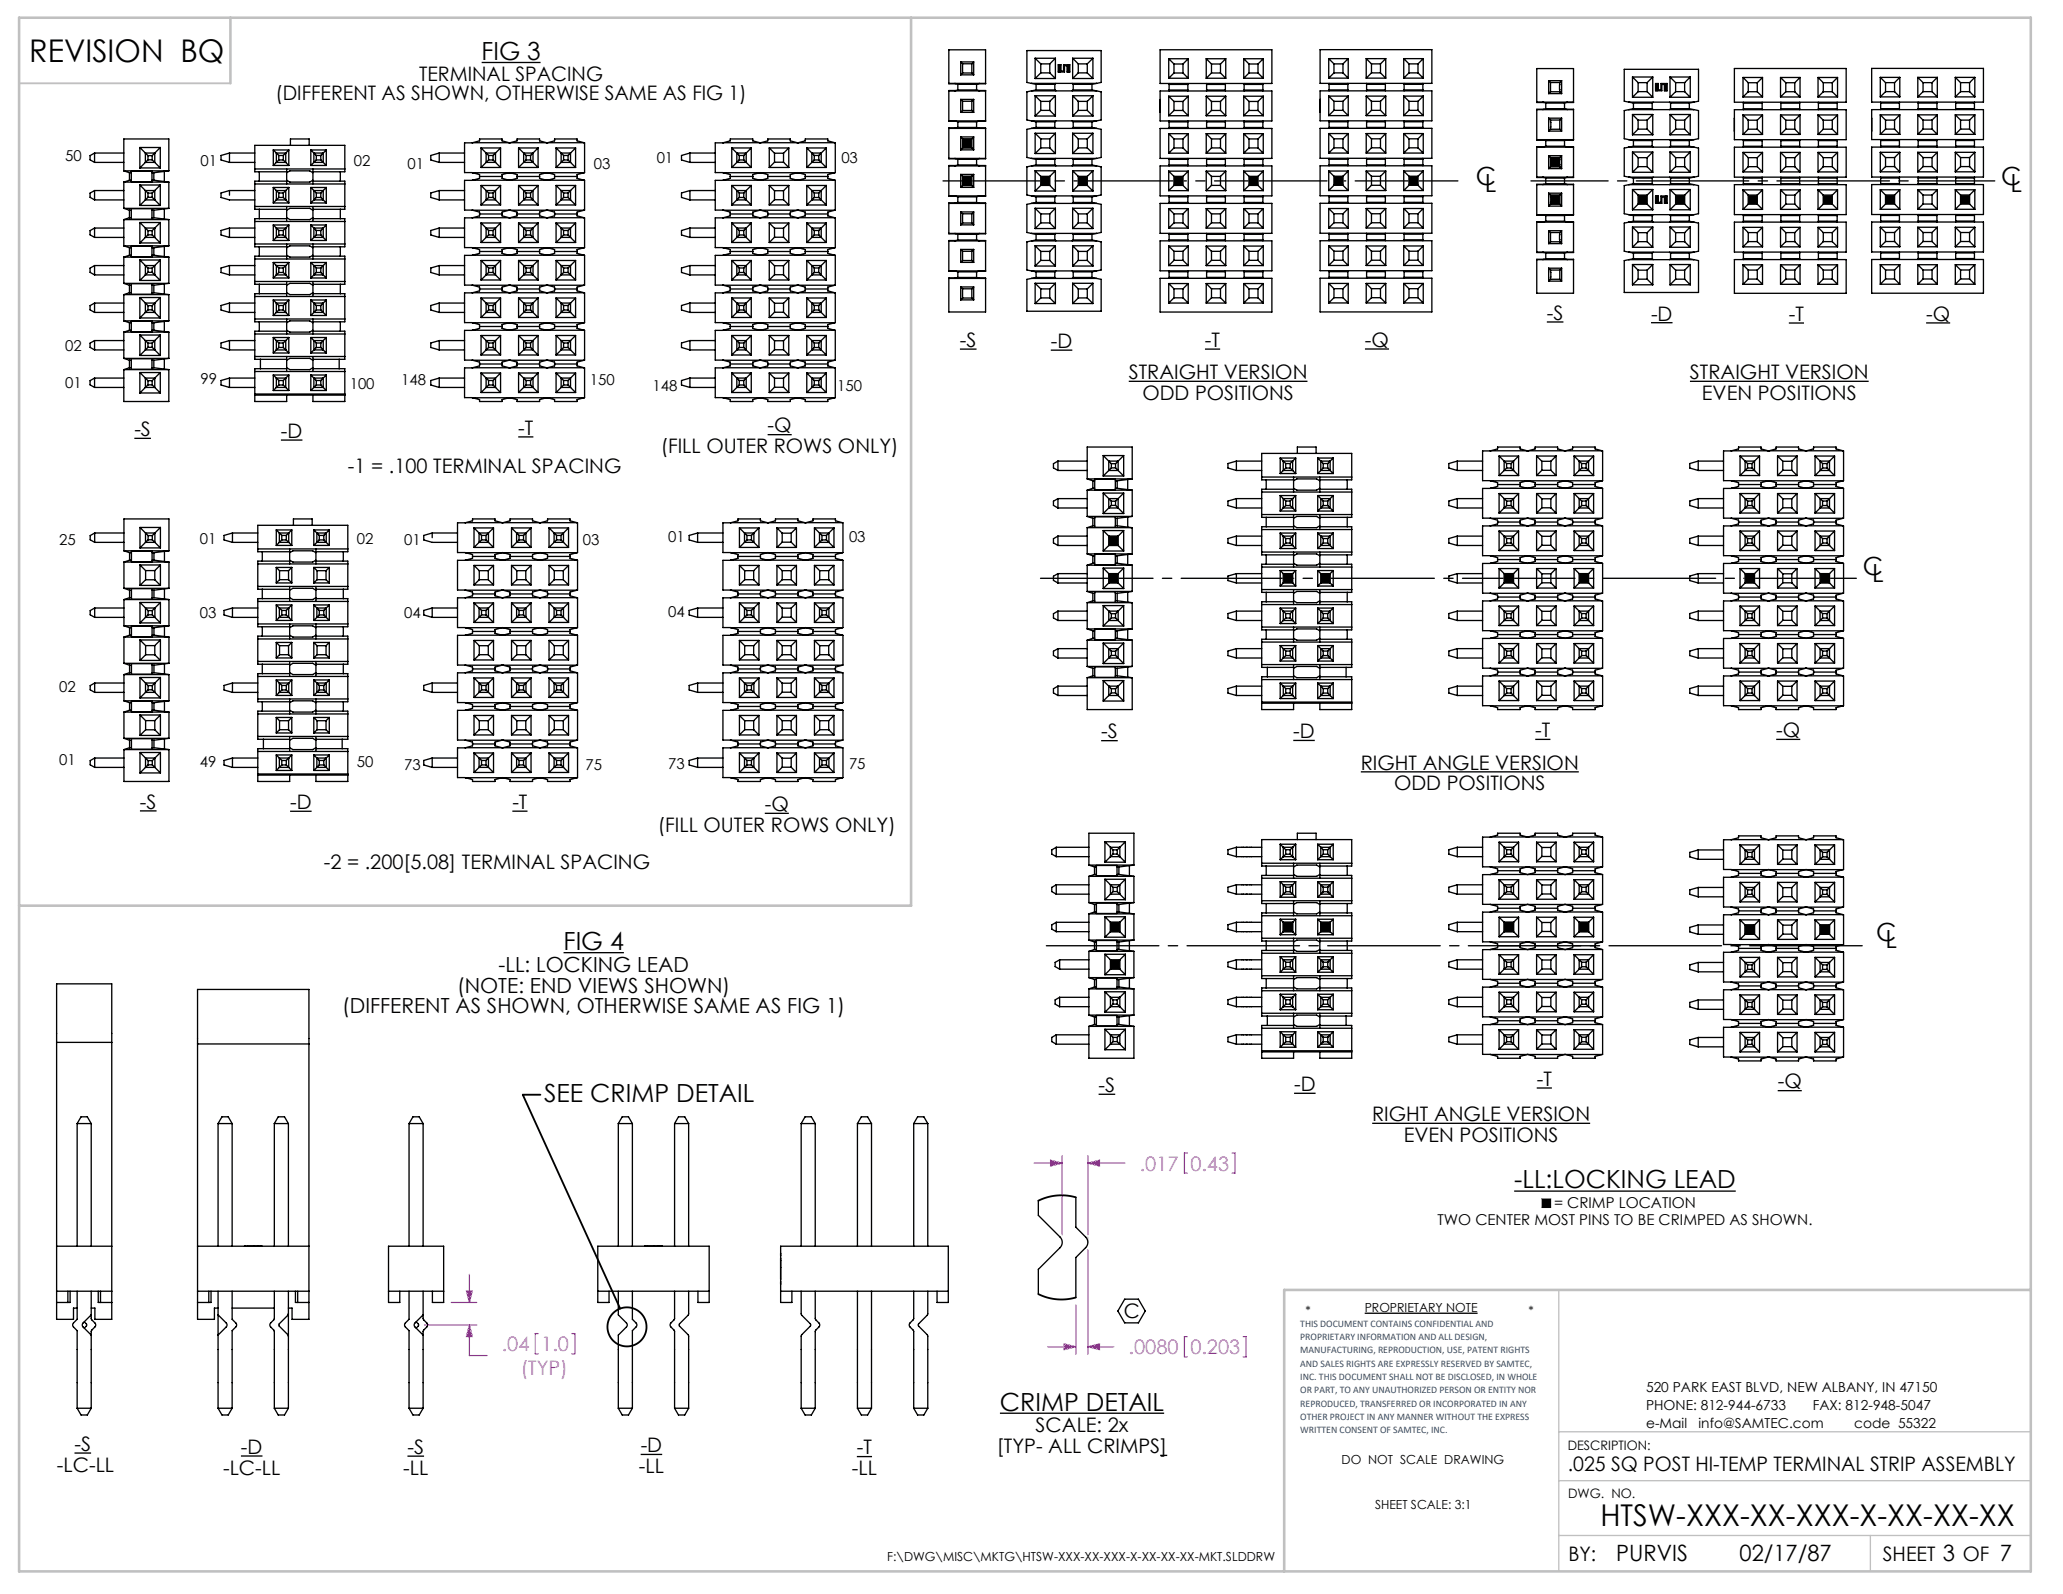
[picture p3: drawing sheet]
<svg xmlns="http://www.w3.org/2000/svg" width="279mm" height="216mm" viewBox="0 0 279 216" stroke-linecap="round" stroke-linejoin="round" font-family="sans-serif">
<defs><g id="words">
<text font-size="4.2" x="4" y="8.3">REVISION BQ</text>
<text font-size="4.1" x="216.8" y="206.7">HTSW-XXX-XX-XXX-X-XX-XX-XX</text>
<g font-size="3.4">
<text x="65.2" y="8.1">FIG 3</text>
<text x="199.9" y="25">C</text>
<text x="201.1" y="26">L</text>
<text x="271" y="25.1">C</text>
<text x="272.3" y="26.1">L</text>
<text x="252.3" y="77.9">C</text>
<text x="253.5" y="78.9">L</text>
<text x="76.3" y="128.7">FIG 4</text>
<text x="254.1" y="127.4">C</text>
<text x="255.4" y="128.4">L</text>
<text x="73.7" y="149.2">SEE CRIMP DETAIL</text>
<text x="205.1" y="161">-LL:LOCKING LEAD</text>
<text x="135.4" y="191">CRIMP DETAIL</text>
</g>
<g font-size="3">
<text x="218.9" y="211.4">PURVIS</text>
<text x="235.6" y="211.4">02/17/87</text>
</g>
<g font-size="2.8">
<text x="67.5" y="131.6">-LL: LOCKING LEAD</text>
<text x="46.3" y="137.3">(DIFFERENT AS SHOWN, OTHERWISE SAME AS FIG 1)</text>
<text x="61.9" y="134.4">(NOTE: END VIEWS SHOWN)</text>
</g>
<g font-size="2.7">
<text x="56.8" y="10.9">TERMINAL SPACING</text>
<text x="37.3" y="13.6">(DIFFERENT AS SHOWN, OTHERWISE SAME AS FIG 1)</text>
<text x="130" y="47">-S</text>
<text x="142.3" y="47.1">-D</text>
<text x="163.2" y="47">-T</text>
<text x="184.9" y="47">-Q</text>
<text x="209.5" y="43.3">-S</text>
<text x="223.6" y="43.4">-D</text>
<text x="242.3" y="43.5">-T</text>
<text x="260.9" y="43.4">-Q</text>
<text x="152.9" y="51.4">STRAIGHT VERSION</text>
<text x="228.9" y="51.4">STRAIGHT VERSION</text>
<text x="18.2" y="59.1">-S</text>
<text x="38" y="59.3">-D</text>
<text x="70.2" y="58.9">-T</text>
<text x="104" y="58.6">-Q</text>
<text x="154.7" y="54.2">ODD POSITIONS</text>
<text x="230.5" y="54.2">EVEN POSITIONS</text>
<text x="47.1" y="64">-1 = .100 TERMINAL SPACING</text>
<text x="89.5" y="61.4">(FILL OUTER ROWS ONLY)</text>
<text x="149.1" y="100">-S</text>
<text x="175.2" y="100">-D</text>
<text x="207.9" y="99.9">-T</text>
<text x="240.6" y="99.9">-Q</text>
<text x="184.3" y="104.2">RIGHT ANGLE VERSION</text>
<text x="188.8" y="107.1">ODD POSITIONS</text>
<text x="19" y="109.5">-S</text>
<text x="39.3" y="109.6">-D</text>
<text x="69.4" y="109.6">-T</text>
<text x="89.1" y="112.7">(FILL OUTER ROWS ONLY)</text>
<text x="103.6" y="109.9">-Q</text>
<text x="43.9" y="117.7">-2 = .200[5.08] TERMINAL SPACING</text>
<text x="148.8" y="147.9">-S</text>
<text x="175.3" y="147.8">-D</text>
<text x="208.1" y="147.1">-T</text>
<text x="240.8" y="147.4">-Q</text>
<text x="185.8" y="151.9">RIGHT ANGLE VERSION</text>
<text x="190.1" y="154.7">EVEN POSITIONS</text>
<text x="152.2" y="178.5">C</text>
<text x="10.1" y="196.5">-S</text>
<text x="32.6" y="196.9">-D</text>
<text x="55.2" y="196.9">-S</text>
<text x="86.8" y="196.7">-D</text>
<text x="116" y="197">-T</text>
<text x="135" y="196.8">[TYP- ALL CRIMPS]</text>
<text x="140.3" y="194">SCALE: 2x</text>
<text x="7.7" y="199.3">-LC-LL</text>
<text x="30.2" y="199.7">-LC-LL</text>
<text x="54.6" y="199.8">-LL</text>
<text x="86.5" y="199.5">-LL</text>
<text x="115.4" y="199.8">-LL</text>
<text x="212.3" y="199.3">.025 SQ POST HI-TEMP TERMINAL STRIP ASSEMBLY</text>
<text x="212.4" y="211.5">BY:</text>
<text x="255" y="211.4">SHEET 3 OF 7</text>
</g>
<g font-size="2.7" fill="#f0f">
<text x="154.4" y="158.6">.017</text>
<text x="161.2" y="158.6">0.43</text>
<text x="68" y="183">.04</text>
<text x="73.3" y="183">1.0</text>
<text x="152.9" y="183.4">.0080</text>
<text x="161.2" y="183.4">0.203</text>
<text x="70.5" y="186.2">(TYP)</text>
</g>
<g font-size="2">
<text x="8.8" y="21.9">50</text>
<text x="27.1" y="22.4">01</text>
<text x="47.9" y="22.4">02</text>
<text x="55.2" y="22.8">01</text>
<text x="80.4" y="22.8">03</text>
<text x="88.9" y="22.1">01</text>
<text x="113.9" y="22.1">03</text>
<text x="8.8" y="47.5">02</text>
<text x="8.8" y="52.5">01</text>
<text x="27.1" y="52">99</text>
<text x="47.4" y="52.7">100</text>
<text x="54.3" y="52.2">148</text>
<text x="79.9" y="52.2">150</text>
<text x="88.4" y="52.9">148</text>
<text x="113.4" y="52.9">150</text>
<text x="8" y="73.8">25</text>
<text x="27.1" y="73.6">01</text>
<text x="48.3" y="73.6">02</text>
<text x="54.7" y="73.8">01</text>
<text x="78.9" y="73.8">03</text>
<text x="90.5" y="73.5">01</text>
<text x="115" y="73.5">03</text>
<text x="27.1" y="83.7">03</text>
<text x="54.7" y="83.7">04</text>
<text x="90.5" y="83.6">04</text>
<text x="8" y="93.7">02</text>
<text x="8" y="103.6">01</text>
<text x="27.1" y="103.9">49</text>
<text x="48.3" y="103.9">50</text>
<text x="54.7" y="104.3">73</text>
<text x="79.3" y="104.3">75</text>
<text x="90.5" y="104.2">73</text>
<text x="115" y="104.2">75</text>
<text x="194.7" y="165.9">TWO CENTER MOST PINS TO BE CRIMPED AS SHOWN.</text>
<text x="210.5" y="163.6">= CRIMP LOCATION</text>
</g>
<g font-size="1.9">
<text x="222.9" y="188.6">520 PARK EAST BLVD, NEW ALBANY, IN 47150</text>
<text x="222.9" y="191">PHONE: 812-944-6733</text>
<text x="245.5" y="191">FAX: 812-948-5047</text>
<text x="222.9" y="193.4">e-Mail</text>
<text x="230" y="193.4">info@SAMTEC.com</text>
<text x="251.1" y="193.4">code 55322</text>
</g>
<g font-size="1.8">
<text x="212.3" y="196.4">DESCRIPTION:</text>
<text x="212.4" y="202.9">DWG. NO.</text>
</g>
<g font-size="1.7">
<text x="176.8" y="178.1">*</text>
<text x="184.8" y="177.7">PROPRIETARY NOTE</text>
<text x="207" y="178.1">*</text>
<text x="181.7" y="198.3">DO NOT SCALE DRAWING</text>
<text x="186.2" y="204.3">SHEET SCALE: 3:1</text>
<text x="120.2" y="211.5">F:\DWG\MISC\MKTG\HTSW-XXX-XX-XXX-X-XX-XX-XX-MKT.SLDDRW</text>
</g>
<g font-size="1.4" fill="#1f497d">
<text x="176.1" y="179.7">THIS DOCUMENT CONTAINS CONFIDENTIAL AND</text>
<text x="176.1" y="181.5">PROPRIETARY INFORMATION AND ALL DESIGN,</text>
<text x="176.1" y="183.3">MANUFACTURING, REPRODUCTION, USE, PATENT RIGHTS</text>
<text x="176.1" y="185.1">AND SALES RIGHTS ARE EXPRESSLY RESERVED BY SAMTEC,</text>
<text x="176.1" y="186.9">INC. THIS DOCUMENT SHALL NOT BE DISCLOSED, IN WHOLE</text>
<text x="176.1" y="188.7">OR PART, TO ANY UNAUTHORIZED PERSON OR ENTITY NOR</text>
<text x="176.1" y="190.5">REPRODUCED, TRANSFERRED OR INCORPORATED IN ANY</text>
<text x="176.1" y="192.3">OTHER PROJECT IN ANY MANNER WITHOUT THE EXPRESS</text>
<text x="176.1" y="194.1">WRITTEN CONSENT OF SAMTEC, INC.</text>
</g>
</g></defs>
<path d="M76.3 129h8.2M152.3 176h1.9l.9 1.6-.9 1.6h-1.9l-.9-1.6zM184.8 177.9h15.3M205.1 161.3h30M55.2 197.2h2.2M86.8 197h2.9M116 197.3h2.1M135.4 191.4h22.3M157.1 197.1h1" fill="none" stroke="#000" stroke-width=".18"/>
<path d="M130.4 18.8h1.2v1.2h-1.2zM130.4 23.9h1.2v1.2h-1.2zM147.3 167.6v.7M211.1 174.7v38.1M211.1 193.9h63.9M211.1 208h63.9M211.1 200.6h63.9M253.3 208v4.8" fill="none" stroke="#c0c0c0" stroke-width=".18"/>
<path d="M2.6 11.3h28.6" fill="none" stroke="#c0c0c0" stroke-width=".25"/>
<path d="M2.6 2.4h272.4v210.4h-272.4zM31.2 2.4v8.9M123.4 2.4v120.3h-120.8M275 174.7h-101.1v38.1" fill="none" stroke="#c0c0c0" stroke-width=".35"/>
<path d="M208.8 162.4h1.2v1.1h-1.2z" fill="none" stroke="#808080" stroke-width=".18"/>
<path d="M208.8 162.4h1.2v1.1h-1.2z" fill-rule="evenodd" fill="#000"/>
<g fill="none" stroke="#000" stroke-width=".25">
<path d="M73.2 148.3h-2.4l13.2 28.9"/>
<circle cx="84.9" cy="179.7" r="2.65"/>
</g>
<g fill="none" stroke="#f0f" stroke-width=".18">
<path d="M140.1 157.5h3.8M142.3 157.1l1.6 .4-1.6 .4zM143.9 156.5v10.8M147.3 156.5v10.8M147.3 157.5h5.1M147.3 157.5l1.6-.4v.8zM160.8 156.2h-.4v2.7h.4M166.9 156.2h.4v2.7h-.4M57.5 179.5h7.1M61.1 176.4h3.5M63.2 174.8h.8l-.4 1.6zM63.6 179.5v4.1h2.4"/>
<path d="M63.6 172.6v3.8M63.6 179.5l.4 1.5h-.8zM145.7 176.8v6.6M147.3 169.3v14.1M72.9 180.6h-.4v2.8h.4M77.4 180.6h.4v2.8h-.4M141.9 182.4h3.8M144.1 182l1.6 .4-1.6 .4zM147.3 182.4h3.6M147.3 182.4l1.6-.4v.8zM160.8 181h-.4v2.8h.4M168.4 181h.4v2.8h-.4"/>
</g>
<path d="M127.7 24.5h69.7" fill="none" stroke="#000" stroke-width=".18" stroke-dasharray="15.2 1.3 1.3 1.3" stroke-dashoffset="1.3"/>
<path d="M63.2 174.8h.8l-.4 1.6zM63.6 179.5l.4 1.5h-.8zM142.3 157.1l1.6 .4-1.6 .4zM147.3 157.5l1.6-.4v.8zM144.1 182l1.6 .4-1.6 .4zM147.3 182.4l1.6-.4v.8z" fill="#f0f"/>
<g fill="#000">
<path d="M130.4 18.8v1.2h1.2v-1.2zM130.4 23.9v1.2h1.2v-1.2z" fill-rule="evenodd"/>
<path d="M141 23.9v1.2h1.2v-1.2zM146 23.9v1.2h1.3v-1.2z" fill-rule="evenodd"/>
<path d="M159 23.9v1.2h1.2v-1.2zM169.2 23.9v1.2h1.2v-1.2z" fill-rule="evenodd"/>
<path d="M180.7 23.9v1.2h1.2v-1.2zM190.8 23.9v1.2h1.2v-1.2z" fill-rule="evenodd"/>
<path d="M210 21.3v1.3h1.2v-1.3zM210 26.4v1.3h1.2v-1.3z" fill-rule="evenodd"/>
<path d="M221.9 26.4v1.3h1.2v-1.3zM226.9 26.4v1.3h1.3v-1.3z" fill-rule="evenodd"/>
<path d="M236.8 26.4v1.3h1.2v-1.3zM246.9 26.4v1.3h1.3v-1.3z" fill-rule="evenodd"/>
<path d="M255.4 26.4v1.3h1.2v-1.3zM265.5 26.4v1.3h1.2v-1.3z" fill-rule="evenodd"/>
<path d="M150.2 72.6l.3 .4h.6l.3-.4zM150.5 73v.5h.6v-.5zM150.2 73.9h1.2l-.3-.4h-.6zM150.2 72.6v1.3l.3-.4v-.5zM151.4 72.6l-.3 .4v.5l.3 .4zM150.2 77.7l.3 .3h.6l.3-.3zM150.2 77.7v1.3l.3-.4v-.6zM150.5 78v.6h.6v-.6zM150.2 79h1.2l-.3-.4h-.6zM151.4 77.7l-.3 .3v.6l.3 .4z" fill-rule="evenodd"/>
<path d="M174.1 78v.6h.6v-.6zM173.8 77.7v1.3l.3-.4v-.6zM173.8 77.7l.3 .3h.6l.4-.3zM175.1 77.7l-.4 .3v.6l.4 .4zM173.8 79h1.3l-.4-.4h-.6zM178.9 77.7l.3 .3h.6l.3-.3zM178.9 77.7v1.3l.3-.4v-.6zM179.2 78v.6h.6v-.6zM179.2 78.6l-.3 .4h1.2l-.3-.4zM179.8 78v.6l.3 .4v-1.3z" fill-rule="evenodd"/>
<path d="M203.7 77.7l.3 .3h.7l.3-.3zM203.7 77.7v1.3l.3-.4v-.6zM204 78v.6h.7v-.6zM203.7 79h1.3l-.3-.4h-.7zM205 77.7l-.3 .3v.6l.3 .4zM213.9 77.7l.3 .3h.6l.3-.3zM213.9 77.7v1.3l.3-.4v-.6zM214.2 78.6l-.3 .4h1.2l-.3-.4zM214.8 78v.6l.3 .4v-1.3zM214.2 78v.6h.6v-.6z" fill-rule="evenodd"/>
<path d="M236.3 77.7l.4 .3h.6l.3-.3zM236.3 77.7v1.3l.4-.4v-.6zM236.7 78v.6h.6v-.6zM236.3 79h1.3l-.3-.4h-.6zM237.6 77.7l-.3 .3v.6l.3 .4zM246.5 77.7l.3 .3h.6l.4-.3zM246.5 77.7v1.3l.3-.4v-.6zM246.8 78.6l-.3 .4h1.3l-.4-.4zM247.4 78v.6l.4 .4v-1.3zM246.8 78v.6h.6v-.6z" fill-rule="evenodd"/>
<path d="M150.4 130l.3 .4h.6l.4-.4zM150.4 130v1.3l.3-.4v-.5zM150.7 130.4v.5h.6v-.5zM150.4 131.3h1.3l-.4-.4h-.6zM151.7 130l-.4 .4v.5l.4 .4zM150.4 124.9v1.3h1.3v-1.3z" fill-rule="evenodd"/>
<path d="M173.8 124.9v1.3h1.3v-1.3zM178.9 124.9v1.3h1.2v-1.3z" fill-rule="evenodd"/>
<path d="M203.7 124.9v1.3h1.3v-1.3zM213.9 124.9v1.3h1.2v-1.3z" fill-rule="evenodd"/>
<path d="M236.3 125.3v1.3h1.3v-1.3zM246.5 125.3v1.3h1.3v-1.3z" fill-rule="evenodd"/>
</g>
<g fill="none" stroke="#000" stroke-width=".18">
<path d="M18.9 20l1.1 1.1M18.9 20v2.7M18.9 20h2.8M21.7 20l-1.1 1.1M21.7 20v2.7M39.3 19.7v-.9h2.6v.9M64 19.3h4.9M65.2 8.5h8M68.9 19.3l-.9-.2v-.3h-3.1v.3l-1 .2h-1v4.1h1.1M68.9 19.3l1.1-.2v-.3h3.1v.3l.9 .2M69.1 19.3h4.9M74 19.3l1.1-.2v-.3h3.1v.3l.9 .2"/>
<path d="M74.2 19.3h4.9M79.1 19.3h.1v4.1l-1 .2v.6l.9 .2M98 19.3h4.9M102.9 19.3l-1-.2v-.3h-3v.3l-1 .2h-1v4.1h1.1M102.9 19.3h.1M103 19.3l1-.2v-.3h3v.3l1 .2M103 19.3h5M108 19.3l1.1-.2v-.3h3v.3l1 .2M108.1 19.3h5M113.1 19.3v4.1l-1 .2v.6l1 .2M128.5 17.4h5M128.5 12.3h5"/>
<path d="M128.5 16.4h5M128.5 11.3h5M129.3 11.3l.4 .1M129.3 16.4l.4 .1M129.5 11.3h-1v-4.6h5v4.6h-1M129.5 12.3h-1v4.1h1M129.5 17.3h-1v4.2h1M129.7 17.3h2.6M129.7 17.3l-.4 .1M129.7 11.4h2.6M129.7 12.2l-.4 .1M129.7 12.2h2.6"/>
<path d="M129.7 16.5h2.6M129.7 11.4v.8M129.7 16.5v.8M130.1 8.4v1.7M130.1 13.5v1.7M130.1 18.5v1.8M130.1 18.5l.3 .3M130.1 18.5h1.8M130.1 15.2h1.8M130.1 13.5h1.8M130.1 8.4l.3 .2M130.1 13.5l.3 .2"/>
<path d="M130.1 10.1h1.8M130.1 8.4h1.8M130.4 9.9l-.3 .2M130.4 18.8h1.2M130.4 8.6v1.3M130.4 13.7v1.3M130.4 18.8v1.2M130.4 15l-.3 .2M130.4 9.9h1.2M130.4 8.6h1.2M130.4 15h1.2M130.4 13.7h1.2"/>
<path d="M131.6 8.6v1.3M131.6 13.7v1.3M131.6 18.8v1.2M131.6 9.9l.3 .2M131.6 15l.3 .2M131.9 8.4v1.7M131.9 13.5v1.7M131.9 18.5v1.8M131.9 18.5l-.3 .3M131.9 8.4l-.3 .2M131.9 13.5l-.3 .2M132.3 17.3l.4 .1"/>
<path d="M132.3 12.2l.4 .1M132.3 11.4v.8M132.3 16.5v.8M132.5 12.3h1v4.1h-1M132.5 17.3h1v4.2h-1M132.7 11.3l-.4 .1M132.7 16.4l-.4 .1M139.7 17.4h8.8M139.7 12.3h8.8M139.7 16.4h8.8M139.7 11.3h8.8M140.2 13h2.7"/>
<path d="M140.2 7.9h2.7M140.2 7.9l.8 .8M140.2 13l.8 .7M140.2 7.9v2.7M140.2 13v2.7M140.2 18.1v2.7M140.2 18.1l.8 .7M140.2 10.6h2.7M140.2 18.1h2.7M140.2 15.7h2.7M140.3 17.3h2.6M140.3 11.4h2.6"/>
<path d="M140.3 12.2h2.6M140.3 16.5h2.6M140.3 11.4l-1.2-.2v-4.4h10v4.4l-1.2 .2M140.3 12.2l-1.2 .2v3.8l1.2 .3M140.3 17.3l-1.2 .2v3.8l1.2 .3M140.3 11.4v.8M140.3 16.5v.8M141 9.9h1.2M141 15h1.2M141 13.7h1.2M141 9.9l-.8 .7M141 8.7h1.2"/>
<path d="M141 15l-.8 .7M141 18.8h1.2M141 8.7v1.2M141 13.7v1.3M141 18.8v1.2M142.2 8.7v1.2M142.2 13.7v1.3M142.2 18.8v1.2M142.2 9.9l.7 .7M142.2 15l.7 .7M142.9 17.3l.1 .1M142.9 12.2l.1 .1"/>
<path d="M142.9 11.4v.8M142.9 16.5v.8M142.9 7.9v2.7M142.9 13v2.7M142.9 18.1v2.7M142.9 18.1l-.7 .7M142.9 7.9l-.7 .8M142.9 13l-.7 .7M143 16.4l-.1 .1M143 11.3l-.1 .1M143.3 8.8h.1v1h-.1zM143.6 8.8h.1v.8h.3v-.8h.6v1h-.1v-.9h-.3v.9h-.6z"/>
<path d="M144.8 8.8h.1v1h-.1zM145.2 11.3l.1 .1M145.2 16.4l.1 .1M145.3 13h2.7M145.3 13l.7 .7M145.3 7.9h2.7M145.3 7.9l.7 .8M145.3 18.1l.7 .7M145.3 7.9v2.7M145.3 13v2.7M145.3 18.1v2.7M145.3 10.6h2.7"/>
<path d="M145.3 18.1h2.7M145.3 15.7h2.7M145.3 17.3h2.6M145.3 11.4h2.6M145.3 12.2h2.6M145.3 16.5h2.6M145.3 17.3l-.1 .1M145.3 12.2l-.1 .1M145.3 11.4v.8M145.3 16.5v.8M146 9.9h1.3M146 15h1.3"/>
<path d="M146 15l-.7 .7M146 13.7h1.3M146 8.7h1.3M146 9.9l-.7 .7M146 18.8h1.3M146 8.7v1.2M146 13.7v1.3M146 18.8v1.2M147.3 8.7v1.2M147.3 13.7v1.3M147.3 18.8v1.2M147.3 15l.7 .7"/>
<path d="M147.3 9.9l.7 .7M147.9 12.2l1.2 .2v3.8l-1.2 .3M147.9 17.3l1.2 .2v3.8l-1.2 .3M147.9 11.4v.8M147.9 16.5v.8M148 7.9v2.7M148 13v2.7M148 18.1v2.7M148 13l-.7 .7M148 7.9l-.7 .8M148 18.1l-.7 .7M157.1 13.5h.1"/>
<path d="M157.1 15.2h.1M157.1 17.4h15.2v4.1h-15.2zM157.1 12.3h15.2v4.1h-15.2zM157.1 6.7h15.2v4.6h-15.2zM158.3 13l.7 .7M158.3 18.1l.7 .7M158.3 8v2.6M158.3 13v2.7M158.3 18.1v2.6M158.3 13h2.6M158.3 15.7h2.6M158.3 18.1h2.6"/>
<path d="M158.3 8h2.6M158.3 10.6h2.6M158.3 8l.7 .7M158.3 17.3h2.6M158.3 12.2h2.6M158.3 11.3v1M158.3 16.4v1M158.3 16.5h2.6M158.3 11.4h2.6M159 9.9h1.2M159 15h1.2M159 13.7h1.2"/>
<path d="M159 8.7h1.2M159 18.8h1.2M159 8.7v1.2M159 13.7v1.3M159 18.8v1.2M159 15l-.7 .7M159 9.9l-.7 .7M160.2 15l.7 .7M160.2 8.7v1.2M160.2 13.7v1.3M160.2 18.8v1.2M160.2 9.9l.7 .7"/>
<path d="M160.9 11.3v1M160.9 16.4v1M160.9 8v2.6M160.9 13v2.7M160.9 18.1v2.6M160.9 18.1l-.7 .7M160.9 13l-.7 .7M160.9 8l-.7 .7M163.4 18.1l.7 .7M163.4 8v2.6M163.4 13v2.7M163.4 18.1v2.6"/>
<path d="M163.4 13h2.6M163.4 15.7h2.6M163.4 13l.7 .7M163.4 18.1h2.6M163.4 8l.7 .7M163.4 8h2.6M163.4 10.6h2.6M163.4 17.3h2.6M163.4 12.2h2.6M163.4 11.3v1M163.4 16.4v1M163.4 16.5h2.6"/>
<path d="M163.4 11.4h2.6M164.1 9.9h1.2M164.1 15h1.2M164.1 13.7h1.2M164.1 8.7h1.2M164.1 18.8h1.2M164.1 8.7v1.2M164.1 13.7v1.3M164.1 18.8v1.2M164.1 15l-.7 .7M164.1 9.9l-.7 .7M165.3 8.7v1.2"/>
<path d="M165.3 13.7v1.3M165.3 18.8v1.2M165.3 9.9l.7 .7M165.3 15l.7 .7M166 11.3v1M166 16.4v1M166 8v2.6M166 13v2.7M166 18.1v2.6M166 18.1l-.7 .7M166 13l-.7 .7M166 8l-.7 .7"/>
<path d="M168.4 8v2.6M168.4 13v2.7M168.4 18.1v2.6M168.4 13l.8 .7M168.4 13h2.7M168.4 15.7h2.7M168.4 18.1l.8 .7M168.4 18.1h2.7M168.4 8h2.7M168.4 10.6h2.7M168.4 8l.8 .7M168.5 17.3h2.5"/>
<path d="M168.5 12.2h2.5M168.5 11.3v1M168.5 16.4v1M168.5 16.5h2.5M168.5 11.4h2.5M169.2 9.9h1.2M169.2 15h1.2M169.2 13.7h1.2M169.2 8.7h1.2M169.2 18.8h1.2M169.2 8.7v1.2M169.2 13.7v1.3"/>
<path d="M169.2 18.8v1.2M169.2 15l-.8 .7M169.2 9.9l-.8 .7M170.4 8.7v1.2M170.4 13.7v1.3M170.4 18.8v1.2M170.4 15l.7 .7M170.4 9.9l.7 .7M171 11.3v1M171 16.4v1M171.1 8v2.6M171.1 13v2.7"/>
<path d="M171.1 18.1v2.6M171.1 18.1l-.7 .7M171.1 13l-.7 .7M171.1 8l-.7 .7M178.8 15.2h.1M178.8 13.5h.1M178.8 12.3h15.1v4.1h-15.1zM178.8 6.7h15.1v4.6h-15.1zM178.8 17.4h15.1v4h-15.1zM180 7.9h2.6M180 10.6h2.6M180 7.9v2.7"/>
<path d="M180 13v2.7M180 18.1v2.6M180 13h2.6M180 15.7h2.6M180 7.9l.7 .8M180 13l.7 .7M180 18.1h2.6M180 18.1l.7 .7M180 17.3h2.5M180 11.4h2.5M180 12.2h2.5M180 16.5h2.5"/>
<path d="M180 11.3v1M180 16.4v1M180.7 18.8h1.2M180.7 9.9h1.2M180.7 13.7h1.2M180.7 8.7h1.2M180.7 8.7v1.2M180.7 13.7v1.2M180.7 18.8v1.2M180.7 14.9h1.2M180.7 14.9l-.7 .8M180.7 9.9l-.7 .7"/>
<path d="M181.9 8.7v1.2M181.9 13.7v1.2M181.9 18.8v1.2M181.9 9.9l.7 .7M181.9 14.9l.7 .8M182.5 11.3v1M182.5 16.4v1M182.6 7.9v2.7M182.6 13v2.7M182.6 18.1v2.6M182.6 18.1l-.7 .7M182.6 13l-.7 .7"/>
<path d="M182.6 7.9l-.7 .8M185 7.9h2.7M185 10.6h2.7M185 7.9v2.7M185 13v2.7M185 18.1v2.6M185 7.9l.7 .8M185 13h2.7M185 15.7h2.7M185 13l.7 .7M185 18.1l.7 .7M185 18.1h2.7"/>
<path d="M185.1 17.3h2.5M185.1 11.4h2.5M185.1 12.2h2.5M185.1 16.5h2.5M185.1 11.3v1M185.1 16.4v1M185.7 18.8h1.3M185.7 9.9h1.3M185.7 13.7h1.3M185.7 8.7h1.3M185.7 8.7v1.2M185.7 13.7v1.2"/>
<path d="M185.7 18.8v1.2M185.7 14.9l-.7 .8M185.7 14.9h1.3M185.7 9.9l-.7 .7M187 8.7v1.2M187 13.7v1.2M187 18.8v1.2M187 9.9l.7 .7M187 14.9l.7 .8M187.6 11.3v1M187.6 16.4v1M187.7 7.9v2.7"/>
<path d="M187.7 13v2.7M187.7 18.1v2.6M187.7 18.1l-.7 .7M187.7 13l-.7 .7M187.7 7.9l-.7 .8M190.1 7.9h2.7M190.1 10.6h2.7M190.1 7.9v2.7M190.1 13v2.7M190.1 18.1v2.6M190.1 13l.7 .7M190.1 13h2.7"/>
<path d="M190.1 15.7h2.7M190.1 18.1l.7 .7M190.1 18.1h2.7M190.1 7.9l.7 .8M190.2 17.3h2.5M190.2 11.4h2.5M190.2 12.2h2.5M190.2 16.5h2.5M190.2 11.3v1M190.2 16.4v1M190.8 18.8h1.2M190.8 9.9h1.2"/>
<path d="M190.8 13.7h1.2M190.8 8.7h1.2M190.8 8.7v1.2M190.8 13.7v1.2M190.8 18.8v1.2M190.8 14.9l-.7 .8M190.8 9.9l-.7 .7M190.8 14.9h1.2M192 8.7v1.2M192 13.7v1.2M192 18.8v1.2M192 14.9l.8 .8"/>
<path d="M192 9.9l.8 .7M192.7 11.3v1M192.7 16.4v1M192.8 7.9v2.7M192.8 13v2.7M192.8 18.1v2.6M192.8 18.1l-.8 .7M192.8 13l-.8 .7M192.8 7.9l-.8 .8M208.1 19.9h5M208.1 18.9h5M208.1 14.9h5"/>
<path d="M208.1 13.8h5M208.9 18.9l.4 .1M208.9 13.8l.4 .2M209.1 13.9h-1v-4.6h5v4.6h-1M209.1 14.8h-1v4.2h1M209.1 19.9h-1v4.1h1M209.3 14h2.6M209.3 19.8h2.6M209.3 19h2.6M209.3 14.7h2.6M209.3 14.7l-.4 .2M209.3 19.8l-.4 .1"/>
<path d="M209.3 14v.7M209.3 19v.8M209.7 17.8h1.8M209.7 16h1.8M209.7 10.9v1.8M209.7 16v1.8M209.7 12.7h1.8M209.7 10.9h1.8M209.7 16l.3 .3M209.7 10.9l.3 .3M210 17.5h1.2M210 12.4h1.2"/>
<path d="M210 11.2v1.2M210 16.3v1.2M210 17.5l-.3 .3M210 16.3h1.2M210 12.4l-.3 .3M210 11.2h1.2M211.2 11.2v1.2M211.2 16.3v1.2M211.2 17.5l.3 .3M211.2 12.4l.3 .3M211.5 10.9v1.8M211.5 16v1.8"/>
<path d="M211.5 16l-.3 .3M211.5 10.9l-.3 .3M211.9 14.7l.4 .2M211.9 19.8l.4 .1M211.9 14v.7M211.9 19v.8M212.1 14.8h1v4.2h-1M212.1 19.9h1v4.1h-1M212.3 18.9l-.4 .1M212.3 13.8l-.4 .2M220.6 19.9h8.8M220.6 18.9h8.8"/>
<path d="M220.6 14.9h8.8M220.6 13.8h8.8M221.1 15.5h2.7M221.1 10.4l.8 .8M221.1 10.4h2.7M221.1 10.4v2.8M221.1 15.5v2.8M221.1 15.5l.8 .8M221.1 18.3h2.7M221.1 13.2h2.7M221.2 14l-1.2-.3v-4.3h10v4.3l-1.2 .3M221.2 14.7l-1.2 .3v3.8l1.2 .2"/>
<path d="M221.2 19.8l-1.2 .3v3.8l1.2 .2M221.2 14h2.6M221.2 19.8h2.6M221.2 19h2.6M221.2 14.7h2.6M221.2 14v.7M221.2 19v.8M221.9 16.3h1.2M221.9 12.4l-.8 .8M221.9 11.2h1.2M221.9 17.5l-.8 .8M221.9 11.2v1.2"/>
<path d="M221.9 16.3v1.2M221.9 17.5h1.2M221.9 12.4h1.2M223.1 11.2v1.2M223.1 16.3v1.2M223.1 12.4l.7 .8M223.1 17.5l.7 .8M223.8 14.7l.1 .2M223.8 19.8l.1 .1M223.8 14v.7M223.8 19v.8M223.8 10.4v2.8"/>
<path d="M223.8 15.5v2.8M223.8 10.4l-.7 .8M223.8 15.5l-.7 .8M223.9 18.9l-.1 .1M223.9 13.8l-.1 .2M224.2 11.3h.1v1h-.1zM224.5 11.3h.1v.9h.3v-.9h.6v1h-.1v-.9h-.3v.9h-.6zM225.7 11.3h.1v1h-.1zM226.1 13.8l.2 .2M226.1 18.9l.2 .1M226.2 15.5h2.7M226.2 15.5l.7 .8"/>
<path d="M226.2 10.4h2.7M226.2 10.4v2.8M226.2 15.5v2.8M226.2 18.3h2.7M226.2 13.2h2.7M226.2 10.4l.7 .8M226.3 14h2.5M226.3 19.8l-.2 .1M226.3 19.8h2.5M226.3 19h2.5M226.3 14.7h2.5M226.3 14.7l-.2 .2"/>
<path d="M226.3 14v.7M226.3 19v.8M226.9 17.5l-.7 .8M226.9 16.3h1.3M226.9 11.2h1.3M226.9 12.4l-.7 .8M226.9 11.2v1.2M226.9 16.3v1.2M226.9 17.5h1.3M226.9 12.4h1.3M228.2 11.2v1.2M228.2 16.3v1.2"/>
<path d="M228.2 17.5l.7 .8M228.2 12.4l.7 .8M228.8 19.8l1.2 .3v3.8l-1.2 .2M228.8 14.7l1.2 .3v3.8l-1.2 .2M228.8 14v.7M228.8 19v.8M228.9 10.4v2.8M228.9 15.5v2.8M228.9 15.5l-.7 .8M228.9 10.4l-.7 .8M234.9 19.9h15.1v4.1h-15.1zM234.9 14.9h15.1v4h-15.1z"/>
<path d="M234.9 9.3h15.1v4.5h-15.1zM234.9 16v1.8M236.1 10.5v2.6M236.1 15.6v2.6M236.1 15.6l.7 .7M236.1 15.6h2.6M236.1 18.2h2.6M236.1 13.1h2.6M236.1 10.5h2.6M236.1 10.5l.7 .7M236.1 19.8h2.6M236.1 14.7h2.6"/>
<path d="M236.1 13.8v1.1M236.1 18.9v1M236.1 19h2.6M236.1 14h2.6M236.8 16.3h1.2M236.8 11.2h1.2M236.8 17.5h1.2M236.8 12.4h1.2M236.8 11.2v1.2M236.8 16.3v1.2M236.8 17.5l-.7 .7M236.8 12.4l-.7 .7"/>
<path d="M238 17.5l.7 .7M238 11.2v1.2M238 16.3v1.2M238 12.4l.7 .7M238.7 13.8v1.1M238.7 18.9v1M238.7 10.5v2.6M238.7 15.6v2.6M238.7 15.6l-.7 .7M238.7 10.5l-.7 .7M241.1 10.5v2.6M241.1 15.6v2.6"/>
<path d="M241.1 15.6h2.7M241.1 18.2h2.7M241.1 15.6l.8 .7M241.1 10.5l.8 .7M241.1 13.1h2.7M241.1 10.5h2.7M241.2 19.8h2.5M241.2 14.7h2.5M241.2 13.8v1.1M241.2 18.9v1M241.2 19h2.5M241.2 14h2.5"/>
<path d="M241.9 16.3h1.2M241.9 11.2h1.2M241.9 17.5h1.2M241.9 12.4h1.2M241.9 17.5l-.8 .7M241.9 11.2v1.2M241.9 16.3v1.2M241.9 12.4l-.8 .7M243.1 11.2v1.2M243.1 16.3v1.2M243.1 12.4l.7 .7M243.1 17.5l.7 .7"/>
<path d="M243.7 13.8v1.1M243.7 18.9v1M243.8 15.6l-.7 .7M243.8 10.5v2.6M243.8 15.6v2.6M243.8 10.5l-.7 .7M246.2 10.5v2.6M246.2 15.6v2.6M246.2 15.6h2.7M246.2 18.2h2.7M246.2 15.6l.7 .7M246.2 13.1h2.7"/>
<path d="M246.2 10.5l.7 .7M246.2 10.5h2.7M246.3 19.8h2.5M246.3 14.7h2.5M246.3 13.8v1.1M246.3 18.9v1M246.3 19h2.5M246.3 14h2.5M246.9 16.3h1.3M246.9 11.2h1.3M246.9 17.5h1.3M246.9 12.4h1.3"/>
<path d="M246.9 12.4l-.7 .7M246.9 17.5l-.7 .7M246.9 11.2v1.2M246.9 16.3v1.2M248.2 11.2v1.2M248.2 16.3v1.2M248.2 17.5l.7 .7M248.2 12.4l.7 .7M248.8 13.8v1.1M248.8 18.9v1M248.9 10.5l-.7 .7M248.9 10.5v2.6"/>
<path d="M248.9 15.6v2.6M248.9 15.6l-.7 .7M253.5 16h.1M253.5 17.8h.1M253.5 14.8h15.1v4.1h-15.1zM253.5 9.3h15.1v4.5h-15.1zM253.5 19.9h15.1v4.1h-15.1zM254.7 13.1h2.6M254.7 10.5h2.6M254.7 10.5v2.6M254.7 15.6v2.6M254.7 15.6l.7 .7"/>
<path d="M254.7 15.6h2.6M254.7 18.2h2.6M254.7 10.5l.7 .7M254.7 14h2.5M254.7 19.8h2.5M254.7 19h2.5M254.7 14.7h2.5M254.7 13.8v1M254.7 18.9v1M255.4 11.2h1.2M255.4 12.4h1.2M255.4 16.3h1.2"/>
<path d="M255.4 11.2v1.2M255.4 16.3v1.2M255.4 17.5h1.2M255.4 17.5l-.7 .7M255.4 12.4l-.7 .7M256.6 17.5l.7 .7M256.6 11.2v1.2M256.6 16.3v1.2M256.6 12.4l.7 .7M257.2 13.8v1M257.2 18.9v1M257.3 10.5v2.6"/>
<path d="M257.3 15.6v2.6M257.3 15.6l-.7 .7M257.3 10.5l-.7 .7M259.7 13.1h2.7M259.7 10.5h2.7M259.7 10.5v2.6M259.7 15.6v2.6M259.7 15.6h2.7M259.7 18.2h2.7M259.7 15.6l.7 .7M259.7 10.5l.7 .7M259.8 14h2.5"/>
<path d="M259.8 19.8h2.5M259.8 19h2.5M259.8 14.7h2.5M259.8 13.8v1M259.8 18.9v1M260.4 11.2h1.3M260.4 12.4h1.3M260.4 16.3h1.3M260.4 17.5l-.7 .7M260.4 11.2v1.2M260.4 16.3v1.2M260.4 17.5h1.3"/>
<path d="M260.4 12.4l-.7 .7M261.7 11.2v1.2M261.7 16.3v1.2M261.7 12.4l.7 .7M261.7 17.5l.7 .7M262.3 13.8v1M262.3 18.9v1M262.4 15.6l-.7 .7M262.4 10.5v2.6M262.4 15.6v2.6M262.4 10.5l-.7 .7M264.8 13.1h2.7"/>
<path d="M264.8 10.5h2.7M264.8 10.5v2.6M264.8 15.6v2.6M264.8 15.6h2.7M264.8 18.2h2.7M264.8 15.6l.7 .7M264.8 10.5l.7 .7M264.9 14h2.5M264.9 19.8h2.5M264.9 19h2.5M264.9 14.7h2.5M264.9 13.8v1"/>
<path d="M264.9 18.9v1M265.5 11.2h1.2M265.5 12.4h1.2M265.5 16.3h1.2M265.5 11.2v1.2M265.5 16.3v1.2M265.5 17.5l-.7 .7M265.5 17.5h1.2M265.5 12.4l-.7 .7M266.7 11.2v1.2M266.7 16.3v1.2M266.7 17.5l.8 .7"/>
<path d="M266.7 12.4l.8 .7M267.4 13.8v1M267.4 18.9v1M267.5 10.5v2.6M267.5 15.6v2.6M267.5 15.6l-.8 .7M267.5 10.5l-.8 .7M12.8 36h4M12.8 20.7l-.6 .4v.5l.6 .4M12.8 25.8l-.6 .4v.5l.6 .4M12.8 30.9l-.6 .3v.6l.6 .4M12.8 36l-.6 .3v.6l.6 .3"/>
<path d="M12.8 20.7v1.3M12.8 25.8v1.3M12.8 30.9v1.3M12.8 36v1.2M12.8 27.1h4M12.8 25.8h4M12.8 32.2h4M12.8 30.9h4M12.8 37.2h4M12.8 20.7h4M12.8 22h4M16.8 28.2h6.1"/>
<path d="M16.8 23.1h6.1M16.8 23.1v-4.3h6.1v4.3M16.8 33.3h6.1M16.8 38.4h6.1M16.8 29.7h6.1M16.8 34.8h6.1M16.8 39.9h6.1M16.8 24.7v3.5M16.8 29.7v3.6M16.8 34.8v3.6M16.8 39.9v3.6M16.8 24.7h6.1"/>
<path d="M16.8 33.3l.7 .3M16.8 28.2l.7 .3M16.8 38.4l.7 .2M16.8 23.1l.7 .3M17.5 29.5h.3M17.5 29.5l-.7 .2M17.5 34.6h.3M17.5 34.6l-.7 .2M17.5 39.7h.3M17.5 39.7l-.7 .2M17.5 33.6h.3M17.5 28.5h.3"/>
<path d="M17.5 24.4h.3M17.5 24.4l-.7 .3M17.5 38.6h.3M17.5 23.4h.3M17.5 23.4v1M17.5 28.5v1M17.5 33.6v1M17.5 38.6v1.1M17.8 23.2h2.8v1.4h-2.8zM17.8 28.3h2.8v1.4h-2.8zM17.8 33.4h2.8v1.4h-2.8zM17.8 38.4h2.8v1.5h-2.8z"/>
<path d="M18.9 22.7h2.8M18.9 25.1v2.7M18.9 30.1v2.8M18.9 35.2v2.8M18.9 25.1l1.1 1.1M18.9 27.8h2.8M18.9 25.1h2.8M18.9 30.1l1.1 1.1M18.9 32.9h2.8M18.9 30.1h2.8M18.9 35.2l1.1 1.1M18.9 35.2h2.8"/>
<path d="M18.9 38h2.8M19.7 36h1.3v1.2h-1.3zM19.7 20.7h1.3v1.3h-1.3zM19.7 25.8h1.3v1.3h-1.3zM19.7 30.9h1.3v1.3h-1.3zM20 36.3h.6M20 31.8h.6M20 36.9h.6M20 26.7h.6M20 21.1h.6M20 26.2h.6M20 31.2h.6"/>
<path d="M20 21.6h.6M20 21.6l-1.1 1.1M20 26.7l-1.1 1.1M20 31.8l-1.1 1.1M20 36.9l-1.1 1.1M20 21.1v.5M20 26.2v.5M20 31.2v.6M20 36.3v.6M20.6 29.5h.2M20.6 34.6h.2M20.6 39.7h.2"/>
<path d="M20.6 33.6h.2M20.6 28.5h.2M20.6 24.4h.2M20.6 38.6h.2M20.6 23.4h.2M20.6 21.6l1.1 1.1M20.6 26.7l1.1 1.1M20.6 31.8l1.1 1.1M20.6 36.9l1.1 1.1M20.6 21.1v.5M20.6 26.2v.5M20.6 31.2v.6"/>
<path d="M20.6 36.3v.6M20.8 29.5l2.1 .2M20.8 34.6l2.1 .2M20.8 39.7l2.1 .2M20.8 24.4l2.1 .3M20.8 23.4v1M20.8 28.5v1M20.8 33.6v1M20.8 38.6v1.1M21.7 25.1v2.7M21.7 30.1v2.8M21.7 35.2v2.8"/>
<path d="M21.7 25.1l-1.1 1.1M21.7 30.1l-1.1 1.1M21.7 35.2l-1.1 1.1M22.3 23.2v1.4M22.3 28.3v1.4M22.3 33.4v1.3M22.3 38.5v1.3M22.9 24.7v3.5M22.9 29.7v3.6M22.9 34.8v3.6M22.9 39.9v3.6M22.9 33.3l-2.1 .3"/>
<path d="M22.9 28.2l-2.1 .3M22.9 38.4l-2.1 .2M22.9 23.1l-2.1 .3M31.1 36h3.4M31.1 32.2h3.4M31.1 30.9h3.4M31.1 37.2h3.4M31.1 20.7h3.4M31.1 22h3.4M31.1 20.7v1.3M31.1 30.9v1.3M31.1 36v1.2"/>
<path d="M31.1 20.7l-1.2 .4v.6l1.2 .3M31.1 30.9l-1.2 .3v.6l1.2 .4M31.1 36l-1.2 .3v.6l1.2 .3M34.5 25.8h-3.4l-1.2 .3v.6l1.2 .4h3.4M34.5 28h12.2M34.5 24.9h12.2M34.5 22.9h12.2M34.5 35.1h12.2M34.5 38.1h12.2M34.5 30h12.2M34.5 33h12.2M35.1 23.3v1.2"/>
<path d="M35.1 28.3v1.3M35.1 33.4v1.3M35.1 38.5v1.3M37 30.5h2.1M37 35.6h2.1M37 20.3h2.1M37 25.4h2.1M37 27.5h2.1M37 22.4h2.1M37 37.7h2.1M37 32.6h2.1M37 35.6l.8 .7"/>
<path d="M37 20.3v2.1M37 25.4v2.1M37 30.5v2.1M37 35.6v2.1M37 20.3l.8 .8M37 25.4l.8 .7M37 30.5l.8 .7M37.4 36h1.3v1.2h-1.3zM37.4 25.8h1.3v1.3h-1.3zM37.4 30.9h1.3v1.3h-1.3zM37.4 20.7h1.3v1.3h-1.3zM37.8 36.9l-.8 .8"/>
<path d="M37.8 21.7l-.8 .7M37.8 26.7l-.8 .8M37.8 31.8l-.8 .8M37.8 26.1h.6M37.8 26.7h.6M37.8 21.7h.6M37.8 21.1h.6M37.8 31.2h.6M37.8 31.8h.6M37.8 36.9h.6M37.8 36.3h.6M37.8 21.1v.6"/>
<path d="M37.8 26.1v.6M37.8 31.2v.6M37.8 36.3v.6M38.4 36.9l.7 .8M38.4 21.7l.7 .7M38.4 26.7l.7 .8M38.4 31.8l.7 .8M38.4 21.1v.6M38.4 26.1v.6M38.4 31.2v.6M38.4 36.3v.6M38.8 28.5l.5-.3h2.6l.5 .3v1l-.5 .2h-2.6l-.5-.2z"/>
<path d="M38.8 23.4l.5-.3h2.6l.5 .3v1l-.5 .3h-2.6l-.5-.3zM38.8 33.6l.5-.3h2.6l.5 .3v1l-.5 .2h-2.6l-.5-.2zM38.8 38.6l.5-.2h2.6l.5 .2v1.1l-.5 .2h-2.6l-.5-.2zM38.8 35.1v-.4h-4.3v3.8h4.3v-.4M38.8 22.9v.4h-4.3v-3.6h12.2v3.6h-4.3v-.4M38.8 24.9v-.4h-4.3v3.8h4.3v-.3M38.8 30v-.4h-4.3v3.8h4.3v-.4M39.1 35.6l-.7 .7M39.1 20.3l-.7 .8M39.1 20.3v2.1M39.1 25.4v2.1M39.1 30.5v2.1"/>
<path d="M39.1 35.6v2.1M39.1 25.4l-.7 .7M39.1 30.5l-.7 .7M42.1 30.5h2.1M42.1 35.6h2.1M42.1 20.3h2.1M42.1 25.4h2.1M42.1 27.5h2.1M42.1 22.4h2.1M42.1 37.7h2.1M42.1 32.6h2.1M42.1 25.4l.7 .7"/>
<path d="M42.1 30.5l.7 .7M42.1 35.6l.7 .7M42.1 20.3v2.1M42.1 25.4v2.1M42.1 30.5v2.1M42.1 35.6v2.1M42.1 20.3l.7 .8M42.4 35.1v-.4h4.3v3.8h-4.3v-.4M42.4 24.9v-.4h4.3v3.8h-4.3v-.3M42.4 30v-.4h4.3v3.8h-4.3v-.4M42.5 36h1.3v1.2h-1.3zM42.5 25.8h1.3v1.3h-1.3z"/>
<path d="M42.5 30.9h1.3v1.3h-1.3zM42.5 20.7h1.3v1.3h-1.3zM42.8 31.8l-.7 .8M42.8 21.7l-.7 .7M42.8 36.9l-.7 .8M42.8 26.7l-.7 .8M42.8 21.1v.6M42.8 26.1v.6M42.8 31.2v.6M42.8 36.3v.6M42.8 26.1h.6M42.8 26.7h.6"/>
<path d="M42.8 21.7h.6M42.8 21.1h.6M42.8 31.2h.6M42.8 31.8h.6M42.8 36.9h.6M42.8 36.3h.6M43.4 26.7l.8 .8M43.4 36.9l.8 .8M43.4 31.8l.8 .8M43.4 21.7l.8 .7M43.4 21.1v.6M43.4 26.1v.6"/>
<path d="M43.4 31.2v.6M43.4 36.3v.6M44.2 30.5l-.8 .7M44.2 20.3v2.1M44.2 25.4v2.1M44.2 30.5v2.1M44.2 35.6v2.1M44.2 20.3l-.8 .8M44.2 35.6l-.8 .7M44.2 25.4l-.8 .7M46.1 23.3v1.2M46.1 28.3v1.3"/>
<path d="M46.1 33.4v1.3M46.1 38.5v1.3M59.5 36h3.4M59.5 27.1h3.4M59.5 25.8h3.4M59.5 32.2h3.4M59.5 30.9h3.4M59.5 37.2h3.4M59.5 20.7h3.4M59.5 22h3.4M59.5 20.7l-1.2 .4v.6l1.2 .3M59.5 25.8l-1.2 .3v.6l1.2 .4"/>
<path d="M59.5 30.9l-1.2 .3v.6l1.2 .4M59.5 36l-1.2 .3v.6l1.2 .3M59.5 20.7v1.3M59.5 25.8v1.3M59.5 30.9v1.3M59.5 36v1.2M64 38.6l.9 .3v.5l-1 .3h-1v4h1.1M64 29.5h4.9M64 34.6h4.9M64 39.7h4.9M64 33.6h4.9M64 28.5h4.9"/>
<path d="M64 24.4h4.9M64 33.6l.9 .2v.5l-1 .3h-1v4h1.1M64 38.6h4.9M64 23.4h4.9M64 28.5l.9 .2v.5l-1 .3h-1v4l1.1 .1M64 23.4l.9 .2v.6l-1 .2h-1v4.1h1.1M64.9 29h3.1M64.9 34.1h3.1M64.9 39.1h3.1M64.9 23.9h3.1M65.2 25.1h2.6M65.2 35.3h2.6"/>
<path d="M65.2 30.2h2.6M65.2 20h2.6M65.2 25.1l1 1M65.2 35.3l1 1M65.2 30.2l1 1M65.2 20l1 1.1M65.2 32.8h2.6M65.2 20v2.7M65.2 25.1v2.7M65.2 30.2v2.6M65.2 35.3v2.6M65.2 27.8h2.6"/>
<path d="M65.2 22.7h2.6M65.2 37.9h2.6M65.8 36h1.3v1.2h-1.3zM65.8 25.8h1.3v1.3h-1.3zM65.8 30.9h1.3v1.3h-1.3zM65.8 20.7h1.3v1.3h-1.3zM66.2 26.1h.6M66.2 26.7h.6M66.2 21.7h.6M66.2 21.1h.6M66.2 31.2h.6M66.2 31.8h.6"/>
<path d="M66.2 36.9h.6M66.2 36.3h.6M66.2 31.8l-1 1M66.2 36.9l-1 1M66.2 26.7l-1 1.1M66.2 21.1v.6M66.2 26.1v.6M66.2 31.2v.6M66.2 36.3v.6M66.2 21.7l-1 1M66.8 21.7l1 1M66.8 26.7l1 1.1"/>
<path d="M66.8 36.9l1 1M66.8 31.8l1 1M66.8 21.1v.6M66.8 26.1v.6M66.8 31.2v.6M66.8 36.3v.6M67.8 30.2l-1 1M67.8 35.3l-1 1M67.8 25.1l-1 1M67.8 20l-1 1.1M67.8 20v2.7M67.8 25.1v2.7"/>
<path d="M67.8 30.2v2.6M67.8 35.3v2.6M69.1 29.5h4.9M69.1 34.6h4.9M69.1 39.7h4.9M69.1 33.6h4.9M69.1 28.5h4.9M69.1 24.4h4.9M69.1 38.6h4.9M69.1 23.4h4.9M69.1 23.4l.9 .2v.6l-1.1 .2M69.1 28.5l.9 .2v.5l-1.1 .3"/>
<path d="M69.1 33.6l.9 .2v.5l-1.1 .3M69.1 38.6l.9 .3v.5l-1.1 .3M69.1 33.6l-1.1 .2v.5l.9 .3M69.1 23.4l-1.1 .2v.6l.9 .2M69.1 28.5l-1.1 .2v.5l.9 .3M69.1 38.6l-1.1 .3v.5l.9 .3M70 29h3.1M70 34.1h3.1M70 39.1h3.1M70 23.9h3.1M70.2 25.1h2.7M70.2 35.3h2.7"/>
<path d="M70.2 30.2h2.7M70.2 20h2.7M70.2 25.1l1 1M70.2 30.2l1 1M70.2 35.3l1 1M70.2 32.8h2.7M70.2 20v2.7M70.2 25.1v2.7M70.2 30.2v2.6M70.2 35.3v2.6M70.2 27.8h2.7M70.2 20l.7 .7"/>
<path d="M70.2 22.7h2.7M70.2 37.9h2.7M70.9 36h1.3v1.2h-1.3zM70.9 25.8h1.3v1.3h-1.3zM70.9 30.9h1.3v1.3h-1.3zM70.9 20.7h1.3v1.3h-1.3zM70.9 20.7l.3 .4M71.2 26.1h.7M71.2 26.7h.7M71.2 21.7h.7M71.2 21.1h.7M71.2 31.2h.7"/>
<path d="M71.2 31.8h.7M71.2 36.9h.7M71.2 36.3h.7M71.2 26.7l-1 1.1M71.2 36.9l-1 1M71.2 31.8l-1 1M71.2 21.1v.6M71.2 26.1v.6M71.2 31.2v.6M71.2 36.3v.6M71.2 21.7l-1 1M71.9 26.7l1 1.1"/>
<path d="M71.9 21.7l1 1M71.9 31.8l1 1M71.9 21.1v.6M71.9 26.1v.6M71.9 31.2v.6M71.9 36.3v.6M71.9 36.9l1 1M72.9 25.1l-1 1M72.9 35.3l-1 1M72.9 30.2l-1 1M72.9 20l-1 1.1M72.9 20v2.7"/>
<path d="M72.9 25.1v2.7M72.9 30.2v2.6M72.9 35.3v2.6M74.2 29.5h4.9M74.2 34.6h4.9M74.2 39.7h4.9M74.2 33.6h4.9M74.2 28.5h4.9M74.2 24.4h4.9M74.2 38.6h4.9M74.2 23.4h4.9M74.2 23.4l-1.1 .2v.6l.9 .2"/>
<path d="M74.2 28.5l-1.1 .2v.5l.9 .3M74.2 33.6l-1.1 .2v.5l.9 .3M74.2 38.6l-1.1 .3v.5l.9 .3M74.2 28.5l.9 .2v.5l-1.1 .3M74.2 23.4l.9 .2v.6l-1.1 .2M74.2 33.6l.9 .2v.5l-1.1 .3M74.2 38.6l.9 .3v.5l-1.1 .3M75.1 29h3.1M75.1 34.1h3.1M75.1 39.1h3.1M75.1 23.9h3.1M75.3 25.1h2.7"/>
<path d="M75.3 35.3h2.7M75.3 30.2h2.7M75.3 20h2.7M75.3 20l1 1.1M75.3 30.2l1 1M75.3 25.1l1 1M75.3 35.3l1 1M75.3 32.8h2.7M75.3 20v2.7M75.3 25.1v2.7M75.3 30.2v2.6M75.3 35.3v2.6"/>
<path d="M75.3 27.8h2.7M75.3 22.7h2.7M75.3 37.9h2.7M76 36h1.3v1.2h-1.3zM76 25.8h1.3v1.3h-1.3zM76 30.9h1.3v1.3h-1.3zM76 20.7h1.3v1.3h-1.3zM76.3 26.1h.6M76.3 26.7h.6M76.3 21.7h.6M76.3 21.1h.6M76.3 31.2h.6"/>
<path d="M76.3 31.8h.6M76.3 36.9h.6M76.3 36.3h.6M76.3 21.1v.6M76.3 26.1v.6M76.3 31.2v.6M76.3 36.3v.6M76.3 21.7l-1 1M76.3 31.8l-1 1M76.3 26.7l-1 1.1M76.3 36.9l-1 1M76.9 21.1v.6"/>
<path d="M76.9 26.1v.6M76.9 31.2v.6M76.9 36.3v.6M76.9 21.7l1.1 1M76.9 31.8l1.1 1M76.9 26.7l1.1 1.1M76.9 36.9l1.1 1M78 20l-1.1 1.1M78 30.2l-1.1 1M78 25.1l-1.1 1M78 35.3l-1.1 1M78 20v2.7"/>
<path d="M78 25.1v2.7M78 30.2v2.6M78 35.3v2.6M79.1 29.5h.1v4l-1 .3v.5l.9 .3M79.1 24.4h.1v4.1l-1 .2v.5l.9 .3M79.1 34.6h.1v4l-1 .3v.5l.9 .3M79.1 39.7h.1v4l-1 .3v.5l.9 .2M93.4 36h3.5M93.4 27.1h3.5M93.4 25.8h3.5M93.4 32.2h3.5M93.4 30.9h3.5"/>
<path d="M93.4 37.2h3.5M93.4 20.7h3.5M93.4 22h3.5M93.4 20.7v1.3M93.4 25.8v1.3M93.4 30.9v1.3M93.4 36v1.2M93.4 20.7l-1.1 .4v.6l1.1 .3M93.4 25.8l-1.1 .3v.6l1.1 .4M93.4 30.9l-1.1 .3v.6l1.1 .4M93.4 36l-1.1 .3v.6l1.1 .3M98 38.6l.9 .3v.5l-1 .3h-1v4h1.1"/>
<path d="M98 29.5h4.9M98 34.6h4.9M98 39.7h4.9M98 33.6h4.9M98 28.5h4.9M98 24.4h4.9M98 33.6l.9 .2v.5l-1 .3h-1v4h1.1M98 38.6h4.9M98 23.4h4.9M98 28.5l.9 .2v.5l-1 .3h-1v4l1.1 .1M98 23.4l.9 .2v.6l-1 .2h-1v4.1h1.1M98.9 29h3"/>
<path d="M98.9 34.1h3M98.9 39.1h3M98.9 23.9h3M99.1 25.1h2.6M99.1 35.3h2.6M99.1 30.2h2.6M99.1 20h2.6M99.1 32.8h2.6M99.1 27.8h2.6M99.1 22.7h2.6M99.1 37.9h2.6M99.1 25.1l1 1"/>
<path d="M99.1 30.2l1 1M99.1 20l1 1.1M99.1 35.3l1 1M99.1 20v2.7M99.1 25.1v2.7M99.1 30.2v2.6M99.1 35.3v2.6M99.8 36h1.3v1.2h-1.3zM99.8 25.8h1.3v1.3h-1.3zM99.8 30.9h1.3v1.3h-1.3zM99.8 20.7h1.3v1.3h-1.3zM100.1 26.1h.6"/>
<path d="M100.1 26.7h.6M100.1 21.7h.6M100.1 21.1h.6M100.1 31.2h.6M100.1 31.8h.6M100.1 36.9h.6M100.1 36.3h.6M100.1 31.8l-1 1M100.1 36.9l-1 1M100.1 21.1v.6M100.1 26.1v.6M100.1 31.2v.6"/>
<path d="M100.1 36.3v.6M100.1 21.7l-1 1M100.1 26.7l-1 1.1M100.7 26.7l1 1.1M100.7 31.8l1 1M100.7 21.1v.6M100.7 26.1v.6M100.7 31.2v.6M100.7 36.3v.6M100.7 21.7l1 1M100.7 36.9l1 1M101.7 30.2l-1 1"/>
<path d="M101.7 35.3l-1 1M101.7 20l-1 1.1M101.7 25.1l-1 1M101.7 20v2.7M101.7 25.1v2.7M101.7 30.2v2.6M101.7 35.3v2.6M103 29.5h5M103 34.6h5M103 39.7h5M103 33.6h5M103 28.5h5"/>
<path d="M103 24.4h5M103 38.6h5M103 23.4h5M103 28.5l-1.1 .2v.5l1 .3M103 23.4l1 .2v.6l-1.1 .2M103 28.5l1 .2v.5l-1.1 .3M103 33.6l1 .2v.5l-1.1 .3M103 38.6l1 .3v.5l-1.1 .3M103 38.6l-1.1 .3v.5l1 .3M103 23.4l-1.1 .2v.6l1 .2M103 33.6l-1.1 .2v.5l1 .3M104 29h3"/>
<path d="M104 34.1h3M104 39.1h3M104 23.9h3M104.2 25.1h2.6M104.2 35.3h2.6M104.2 30.2h2.6M104.2 20h2.6M104.2 32.8h2.6M104.2 27.8h2.6M104.2 22.7h2.6M104.2 37.9h2.6M104.2 30.2l.7 .7"/>
<path d="M104.2 25.1l.7 .7M104.2 35.3l.7 .7M104.2 20v2.7M104.2 25.1v2.7M104.2 30.2v2.6M104.2 35.3v2.6M104.2 20l.7 .8M104.9 25.8h1.2M104.9 30.9h1.2M104.9 20.8h1.2M104.9 27.1l-.7 .7M104.9 32.1l-.7 .7"/>
<path d="M104.9 37.2l-.7 .7M104.9 22l-.7 .7M104.9 27.1h1.2M104.9 20.8v1.2M104.9 25.8v1.3M104.9 30.9v1.2M104.9 36v1.2M104.9 32.1h1.2M104.9 37.2h1.2M104.9 22h1.2M104.9 36h1.2M106.1 32.1l.7 .7"/>
<path d="M106.1 22l.7 .7M106.1 27.1l.7 .7M106.1 37.2l.7 .7M106.1 20.8v1.2M106.1 25.8v1.3M106.1 30.9v1.2M106.1 36v1.2M106.8 25.1l-.7 .7M106.8 30.2l-.7 .7M106.8 35.3l-.7 .7M106.8 20l-.7 .8M106.8 20v2.7"/>
<path d="M106.8 25.1v2.7M106.8 30.2v2.6M106.8 35.3v2.6M108.1 29.5h5M108.1 34.6h5M108.1 39.7h5M108.1 33.6h5M108.1 28.5h5M108.1 24.4h5M108.1 38.6h5M108.1 23.4h5M108.1 23.4l1 .2v.6l-1.1 .2"/>
<path d="M108.1 28.5l1 .2v.5l-1.1 .3M108.1 33.6l1 .2v.5l-1.1 .3M108.1 38.6l1 .3v.5l-1.1 .3M108.1 28.5l-1.1 .2v.5l1 .3M108.1 23.4l-1.1 .2v.6l1 .2M108.1 33.6l-1.1 .2v.5l1 .3M108.1 38.6l-1.1 .3v.5l1 .3M109.1 29h3M109.1 34.1h3M109.1 39.1h3M109.1 23.9h3M109.3 25.1h2.6"/>
<path d="M109.3 35.3h2.6M109.3 30.2h2.6M109.3 20h2.6M109.3 32.8h2.6M109.3 27.8h2.6M109.3 22.7h2.6M109.3 37.9h2.6M109.3 20l1 1.1M109.3 35.3l1 1M109.3 25.1l1 1M109.3 30.2l1 1M109.3 20v2.7"/>
<path d="M109.3 25.1v2.7M109.3 30.2v2.6M109.3 35.3v2.6M110 36h1.2v1.2h-1.2zM110 25.8h1.2v1.3h-1.2zM110 30.9h1.2v1.3h-1.2zM110 20.7h1.2v1.3h-1.2zM110.3 26.1h.6M110.3 26.7h.6M110.3 21.7h.6M110.3 21.1h.6M110.3 31.2h.6"/>
<path d="M110.3 31.8h.6M110.3 36.9h.6M110.3 36.3h.6M110.3 21.1v.6M110.3 26.1v.6M110.3 31.2v.6M110.3 36.3v.6M110.3 21.7l-1 1M110.3 36.9l-1 1M110.3 26.7l-1 1.1M110.3 31.8l-1 1M110.9 21.1v.6"/>
<path d="M110.9 26.1v.6M110.9 31.2v.6M110.9 36.3v.6M110.9 21.7l1 1M110.9 36.9l1 1M110.9 26.7l1 1.1M110.9 31.8l1 1M111.9 20l-1 1.1M111.9 35.3l-1 1M111.9 25.1l-1 1M111.9 30.2l-1 1M111.9 20v2.7"/>
<path d="M111.9 25.1v2.7M111.9 30.2v2.6M111.9 35.3v2.6M113.1 24.4v4.1l-1 .2v.5l1 .3M113.1 29.5v4l-1 .3v.5l1 .3M113.1 34.6v4l-1 .3v.5l1 .3M113.1 39.7v4l-1 .3v.5l1 .2M128.5 37.7h5M128.5 31.6h5M128.5 27.6h5M128.5 36.7h5M128.5 32.6h5"/>
<path d="M128.5 21.5h5M128.5 22.5h5M128.5 26.5h5M129.3 26.5l.4 .2M129.3 21.5l.4 .1M129.3 31.6l.4 .1M129.3 36.7l.4 .1M129.5 22.4h-1v4.2h1M129.5 27.5h-1v4.2h1M129.5 32.6h-1v4.1h1M129.5 37.7h-1v4.6h5v-4.6h-1M129.7 22.3l-.4 .2"/>
<path d="M129.7 22.3h2.6M129.7 27.4h2.6M129.7 27.4l-.4 .2M129.7 37.6l-.4 .1M129.7 37.6h2.6M129.7 32.5l-.4 .1M129.7 32.5h2.6M129.7 26.7h2.6M129.7 21.6h2.6M129.7 31.7h2.6M129.7 36.8h2.6M129.7 21.6v.7"/>
<path d="M129.7 26.7v.7M129.7 31.7v.8M129.7 36.8v.8M130.1 23.6v1.8M130.1 28.7v1.8M130.1 33.8v1.7M130.1 38.9v1.7M130.1 38.9h1.8M130.1 33.8l.3 .2M130.1 38.9l.3 .2M130.1 23.6l.3 .3M130.1 30.5h1.8"/>
<path d="M130.1 28.7h1.8M130.1 35.5h1.8M130.1 33.8h1.8M130.1 20.3h1.8M130.1 25.4h1.8M130.1 23.6h1.8M130.1 28.7l.3 .3M130.4 35.3l-.3 .2M130.4 20l-.3 .3M130.4 39.1h1.2M130.4 25.1l-.3 .3M130.4 23.9v1.2"/>
<path d="M130.4 29v1.2M130.4 34v1.3M130.4 39.1v1.3M130.4 30.2l-.3 .3M130.4 25.1h1.2M130.4 23.9h1.2M130.4 35.3h1.2M130.4 34h1.2M130.4 30.2h1.2M130.4 20h1.2M130.4 29h1.2M131.6 23.9v1.2"/>
<path d="M131.6 29v1.2M131.6 34v1.3M131.6 39.1v1.3M131.6 35.3l.3 .2M131.6 20l.3 .3M131.6 25.1l.3 .3M131.6 30.2l.3 .3M131.9 23.6v1.8M131.9 28.7v1.8M131.9 33.8v1.7M131.9 38.9v1.7M131.9 33.8l-.3 .2"/>
<path d="M131.9 38.9l-.3 .2M131.9 23.6l-.3 .3M131.9 28.7l-.3 .3M132.3 22.3l.4 .2M132.3 27.4l.4 .2M132.3 37.6l.4 .1M132.3 32.5l.4 .1M132.3 21.6v.7M132.3 26.7v.7M132.3 31.7v.8M132.3 36.8v.8M132.5 22.4h1v4.2h-1"/>
<path d="M132.5 27.5h1v4.2h-1M132.5 32.6h1v4.1h-1M132.7 31.6l-.4 .1M132.7 26.5l-.4 .2M132.7 21.5l-.4 .1M132.7 36.7l-.4 .1M139.7 37.7h8.8M139.7 31.6h8.8M139.7 27.6h8.8M139.7 36.7h8.8M139.7 32.6h8.8M139.7 21.5h8.8"/>
<path d="M139.7 22.5h8.8M139.7 26.5h8.8M140.2 28.2h2.7M140.2 23.1l.8 .8M140.2 28.2l.8 .8M140.2 33.3l.8 .8M140.2 33.3h2.7M140.2 38.4h2.7M140.2 23.1v2.8M140.2 28.2v2.8M140.2 33.3v2.7M140.2 38.4v2.7"/>
<path d="M140.2 31h2.7M140.2 23.1h2.7M140.2 38.4l.8 .7M140.2 36h2.7M140.2 25.9h2.7M140.2 20.8h2.7M140.3 22.3h2.6M140.3 27.4h2.6M140.3 37.6h2.6M140.3 32.5h2.6M140.3 26.7h2.6M140.3 21.6h2.6"/>
<path d="M140.3 31.7h2.6M140.3 36.8h2.6M140.3 37.6l-1.2 .2v4.4h10v-4.4l-1.2-.2M140.3 27.4l-1.2 .3v3.8l1.2 .2M140.3 22.3l-1.2 .3v3.8l1.2 .3M140.3 32.5l-1.2 .3v3.8l1.2 .2M140.3 21.6v.7M140.3 26.7v.7M140.3 31.7v.8M140.3 36.8v.8M141 25.1h1.2M141 35.3h1.2"/>
<path d="M141 30.2h1.2M141 20h1.2M141 35.3l-.8 .7M141 29h1.2M141 30.2l-.8 .8M141 34.1h1.2M141 39.1h1.2M141 20l-.8 .8M141 23.9h1.2M141 25.1l-.8 .8M141 23.9v1.2M141 29v1.2"/>
<path d="M141 34.1v1.2M141 39.1v1.3M142.2 25.1l.7 .8M142.2 30.2l.7 .8M142.2 23.9v1.2M142.2 29v1.2M142.2 34.1v1.2M142.2 39.1v1.3M142.2 35.3l.7 .7M142.2 20l.7 .8M142.9 32.5l.1 .1M142.9 37.6l.1 .1"/>
<path d="M142.9 27.4l.1 .2M142.9 22.3l.1 .2M142.9 21.6v.7M142.9 26.7v.7M142.9 31.7v.8M142.9 36.8v.8M142.9 33.3l-.7 .8M142.9 28.2l-.7 .8M142.9 23.1v2.8M142.9 28.2v2.8M142.9 33.3v2.7M142.9 38.4v2.7"/>
<path d="M142.9 38.4l-.7 .7M142.9 23.1l-.7 .8M143 31.6l-.1 .1M143 26.5l-.1 .2M143 21.5l-.1 .1M143 36.7l-.1 .1M145.2 21.5l.1 .1M145.2 36.7l.1 .1M145.2 26.5l.1 .2M145.2 31.6l.1 .1M145.3 28.2h2.7M145.3 28.2l.7 .8"/>
<path d="M145.3 38.4l.7 .7M145.3 33.3l.7 .8M145.3 33.3h2.7M145.3 38.4h2.7M145.3 31h2.7M145.3 23.1v2.8M145.3 28.2v2.8M145.3 33.3v2.7M145.3 38.4v2.7M145.3 23.1h2.7M145.3 23.1l.7 .8M145.3 36h2.7"/>
<path d="M145.3 25.9h2.7M145.3 20.8h2.7M145.3 22.3h2.6M145.3 27.4h2.6M145.3 37.6h2.6M145.3 32.5h2.6M145.3 26.7h2.6M145.3 21.6h2.6M145.3 31.7h2.6M145.3 36.8h2.6M145.3 22.3l-.1 .2M145.3 37.6l-.1 .1"/>
<path d="M145.3 27.4l-.1 .2M145.3 32.5l-.1 .1M145.3 21.6v.7M145.3 26.7v.7M145.3 31.7v.8M145.3 36.8v.8M146 25.1h1.3M146 35.3h1.3M146 30.2h1.3M146 20h1.3M146 30.2l-.7 .8M146 29h1.3"/>
<path d="M146 25.1l-.7 .8M146 35.3l-.7 .7M146 34.1h1.3M146 39.1h1.3M146 23.9h1.3M146 20l-.7 .8M146 23.9v1.2M146 29v1.2M146 34.1v1.2M146 39.1v1.3M147.3 30.2l.7 .8M147.3 35.3l.7 .7"/>
<path d="M147.3 23.9v1.2M147.3 29v1.2M147.3 34.1v1.2M147.3 39.1v1.3M147.3 20l.7 .8M147.3 25.1l.7 .8M147.9 27.4l1.2 .3v3.8l-1.2 .2M147.9 22.3l1.2 .3v3.8l-1.2 .3M147.9 32.5l1.2 .3v3.8l-1.2 .2M147.9 21.6v.7M147.9 26.7v.7M147.9 31.7v.8"/>
<path d="M147.9 36.8v.8M148 28.2l-.7 .8M148 23.1l-.7 .8M148 33.3l-.7 .8M148 23.1v2.8M148 28.2v2.8M148 33.3v2.7M148 38.4v2.7M148 38.4l-.7 .7M157.1 37.7h15.2v4.6h-15.2zM157.1 27.5h15.2v4.1h-15.2zM157.1 32.6h15.2v4.1h-15.2z"/>
<path d="M157.1 22.5h15.2v4h-15.2zM158.3 25.8h2.6M158.3 23.2h2.6M158.3 23.2v2.6M158.3 28.3v2.6M158.3 33.3v2.7M158.3 38.4v2.6M158.3 23.2l.7 .7M158.3 30.9h2.6M158.3 28.3h2.6M158.3 33.3h2.6M158.3 36h2.6"/>
<path d="M158.3 28.3l.7 .7M158.3 33.3l.7 .7M158.3 38.4h2.6M158.3 38.4l.7 .7M158.3 20.7h2.6M158.3 22.3h2.6M158.3 27.4h2.6M158.3 37.6h2.6M158.3 32.5h2.6M158.3 26.7h2.6M158.3 21.6h2.6M158.3 31.7h2.6"/>
<path d="M158.3 36.8h2.6M158.3 21.5v1M158.3 26.5v1M158.3 31.6v1M158.3 36.7v1M159 39.1h1.2M159 25.1h1.2M159 34h1.2M159 30.2h1.2M159 20h1.2M159 29h1.2M159 23.9h1.2"/>
<path d="M159 23.9v1.2M159 29v1.2M159 34v1.3M159 39.1v1.2M159 25.1l-.7 .7M159 35.3h1.2M159 35.3l-.7 .7M159 20l-.7 .7M159 30.2l-.7 .7M160.2 20l.7 .7M160.2 25.1l.7 .7M160.2 23.9v1.2"/>
<path d="M160.2 29v1.2M160.2 34v1.3M160.2 39.1v1.2M160.2 30.2l.7 .7M160.2 35.3l.7 .7M160.9 21.5v1M160.9 26.5v1M160.9 31.6v1M160.9 36.7v1M160.9 23.2v2.6M160.9 28.3v2.6M160.9 33.3v2.7"/>
<path d="M160.9 38.4v2.6M160.9 23.2l-.7 .7M160.9 33.3l-.7 .7M160.9 38.4l-.7 .7M160.9 28.3l-.7 .7M163.4 25.8h2.6M163.4 23.2l.7 .7M163.4 23.2h2.6M163.4 23.2v2.6M163.4 28.3v2.6M163.4 33.3v2.7M163.4 38.4v2.6"/>
<path d="M163.4 28.3l.7 .7M163.4 30.9h2.6M163.4 28.3h2.6M163.4 33.3h2.6M163.4 36h2.6M163.4 33.3l.7 .7M163.4 38.4l.7 .7M163.4 38.4h2.6M163.4 20.7h2.6M163.4 22.3h2.6M163.4 27.4h2.6M163.4 37.6h2.6"/>
<path d="M163.4 32.5h2.6M163.4 26.7h2.6M163.4 21.6h2.6M163.4 31.7h2.6M163.4 36.8h2.6M163.4 21.5v1M163.4 26.5v1M163.4 31.6v1M163.4 36.7v1M164.1 39.1h1.2M164.1 25.1h1.2M164.1 34h1.2"/>
<path d="M164.1 30.2h1.2M164.1 20h1.2M164.1 29h1.2M164.1 23.9h1.2M164.1 30.2l-.7 .7M164.1 25.1l-.7 .7M164.1 20l-.7 .7M164.1 35.3l-.7 .7M164.1 23.9v1.2M164.1 29v1.2M164.1 34v1.3M164.1 39.1v1.2"/>
<path d="M164.1 35.3h1.2M165.3 20l.7 .7M165.3 25.1l.7 .7M165.3 30.2l.7 .7M165.3 35.3l.7 .7M165.3 23.9v1.2M165.3 29v1.2M165.3 34v1.3M165.3 39.1v1.2M166 21.5v1M166 26.5v1M166 31.6v1"/>
<path d="M166 36.7v1M166 28.3l-.7 .7M166 23.2l-.7 .7M166 23.2v2.6M166 28.3v2.6M166 33.3v2.7M166 38.4v2.6M166 33.3l-.7 .7M166 38.4l-.7 .7M168.4 23.2v2.6M168.4 28.3v2.6M168.4 33.3v2.7"/>
<path d="M168.4 38.4v2.6M168.4 23.2l.8 .7M168.4 25.8h2.7M168.4 28.3l.8 .7M168.4 23.2h2.7M168.4 33.3l.8 .7M168.4 30.9h2.7M168.4 28.3h2.7M168.4 33.3h2.7M168.4 36h2.7M168.4 38.4l.8 .7M168.4 38.4h2.7"/>
<path d="M168.4 20.7h2.7M168.5 22.3h2.5M168.5 27.4h2.5M168.5 37.6h2.5M168.5 32.5h2.5M168.5 26.7h2.5M168.5 21.6h2.5M168.5 31.7h2.5M168.5 36.8h2.5M168.5 21.5v1M168.5 26.5v1M168.5 31.6v1"/>
<path d="M168.5 36.7v1M169.2 39.1h1.2M169.2 25.1h1.2M169.2 34h1.2M169.2 30.2h1.2M169.2 20h1.2M169.2 29h1.2M169.2 23.9h1.2M169.2 23.9v1.2M169.2 29v1.2M169.2 34v1.3M169.2 39.1v1.2"/>
<path d="M169.2 25.1l-.8 .7M169.2 20l-.8 .7M169.2 30.2l-.8 .7M169.2 35.3l-.8 .7M169.2 35.3h1.2M170.4 25.1l.7 .7M170.4 23.9v1.2M170.4 29v1.2M170.4 34v1.3M170.4 39.1v1.2M170.4 30.2l.7 .7M170.4 35.3l.7 .7"/>
<path d="M170.4 20l.7 .7M171 21.5v1M171 26.5v1M171 31.6v1M171 36.7v1M171.1 23.2l-.7 .7M171.1 23.2v2.6M171.1 28.3v2.6M171.1 33.3v2.7M171.1 38.4v2.6M171.1 28.3l-.7 .7M171.1 33.3l-.7 .7"/>
<path d="M171.1 38.4l-.7 .7M178.8 37.7h15.1v4.5h-15.1zM178.8 27.5h15.1v4.1h-15.1zM178.8 32.6h15.1v4.1h-15.1zM178.8 22.5h15.1v4h-15.1zM180 33.3h2.6M180 36h2.6M180 38.4h2.6M180 25.8h2.6M180 30.9h2.6M180 20.7h2.6M180 23.2h2.6"/>
<path d="M180 23.2v2.6M180 28.2v2.7M180 33.3v2.7M180 38.4v2.6M180 23.2l.7 .7M180 28.2h2.6M180 28.2l.7 .8M180 33.3l.7 .7M180 38.4l.7 .7M180 22.3h2.5M180 26.6h2.5M180 21.6h2.5"/>
<path d="M180 31.7h2.5M180 36.8h2.5M180 21.4v1.1M180 26.5v1M180 31.6v1M180 36.7v1M180 32.5h2.5M180 27.4h2.5M180 37.6h2.5M180.7 39.1h1.2M180.7 23.9h1.2M180.7 34h1.2"/>
<path d="M180.7 29h1.2M180.7 35.2h1.2M180.7 35.2l-.7 .8M180.7 25.1h1.2M180.7 30.2l-.7 .7M180.7 23.9v1.2M180.7 29v1.2M180.7 34v1.2M180.7 39.1v1.2M180.7 25.1l-.7 .7M180.7 30.2h1.2M180.7 20l-.7 .7"/>
<path d="M180.7 20h1.2M181.9 20l.7 .7M181.9 25.1l.7 .7M181.9 23.9v1.2M181.9 29v1.2M181.9 34v1.2M181.9 39.1v1.2M181.9 30.2l.7 .7M181.9 35.2l.7 .8M182.5 21.4v1.1M182.5 26.5v1M182.5 31.6v1"/>
<path d="M182.5 36.7v1M182.6 33.3l-.7 .7M182.6 28.2l-.7 .8M182.6 23.2v2.6M182.6 28.2v2.7M182.6 33.3v2.7M182.6 38.4v2.6M182.6 23.2l-.7 .7M182.6 38.4l-.7 .7M185 33.3h2.7M185 36h2.7M185 38.4h2.7"/>
<path d="M185 25.8h2.7M185 30.9h2.7M185 20.7h2.7M185 23.2l.7 .7M185 23.2h2.7M185 23.2v2.6M185 28.2v2.7M185 33.3v2.7M185 38.4v2.6M185 28.2l.7 .8M185 28.2h2.7M185 33.3l.7 .7"/>
<path d="M185 38.4l.7 .7M185.1 22.3h2.5M185.1 26.6h2.5M185.1 21.6h2.5M185.1 31.7h2.5M185.1 36.8h2.5M185.1 21.4v1.1M185.1 26.5v1M185.1 31.6v1M185.1 36.7v1M185.1 32.5h2.5M185.1 27.4h2.5"/>
<path d="M185.1 37.6h2.5M185.7 39.1h1.3M185.7 23.9h1.3M185.7 34h1.3M185.7 29h1.3M185.7 35.2h1.3M185.7 30.2l-.7 .7M185.7 25.1h1.3M185.7 25.1l-.7 .7M185.7 20l-.7 .7M185.7 35.2l-.7 .8M185.7 30.2h1.3"/>
<path d="M185.7 23.9v1.2M185.7 29v1.2M185.7 34v1.2M185.7 39.1v1.2M185.7 20h1.3M187 20l.7 .7M187 25.1l.7 .7M187 30.2l.7 .7M187 35.2l.7 .8M187 23.9v1.2M187 29v1.2M187 34v1.2"/>
<path d="M187 39.1v1.2M187.6 21.4v1.1M187.6 26.5v1M187.6 31.6v1M187.6 36.7v1M187.7 28.2l-.7 .8M187.7 23.2l-.7 .7M187.7 23.2v2.6M187.7 28.2v2.7M187.7 33.3v2.7M187.7 38.4v2.6M187.7 33.3l-.7 .7"/>
<path d="M187.7 38.4l-.7 .7M190.1 33.3h2.7M190.1 36h2.7M190.1 38.4h2.7M190.1 25.8h2.7M190.1 30.9h2.7M190.1 20.7h2.7M190.1 23.2v2.6M190.1 28.2v2.7M190.1 33.3v2.7M190.1 38.4v2.6M190.1 23.2l.7 .7"/>
<path d="M190.1 28.2l.7 .8M190.1 23.2h2.7M190.1 33.3l.7 .7M190.1 28.2h2.7M190.1 38.4l.7 .7M190.2 22.3h2.5M190.2 26.6h2.5M190.2 21.6h2.5M190.2 31.7h2.5M190.2 36.8h2.5M190.2 21.4v1.1M190.2 26.5v1"/>
<path d="M190.2 31.6v1M190.2 36.7v1M190.2 32.5h2.5M190.2 27.4h2.5M190.2 37.6h2.5M190.8 39.1h1.2M190.8 23.9h1.2M190.8 34h1.2M190.8 29h1.2M190.8 35.2h1.2M190.8 23.9v1.2M190.8 29v1.2"/>
<path d="M190.8 34v1.2M190.8 39.1v1.2M190.8 25.1l-.7 .7M190.8 25.1h1.2M190.8 20l-.7 .7M190.8 30.2l-.7 .7M190.8 30.2h1.2M190.8 35.2l-.7 .8M190.8 20h1.2M192 25.1l.8 .7M192 23.9v1.2M192 29v1.2"/>
<path d="M192 34v1.2M192 39.1v1.2M192 30.2l.8 .7M192 35.2l.8 .8M192 20l.8 .7M192.7 21.4v1.1M192.7 26.5v1M192.7 31.6v1M192.7 36.7v1M192.8 23.2l-.8 .7M192.8 23.2v2.6M192.8 28.2v2.7"/>
<path d="M192.8 33.3v2.7M192.8 38.4v2.6M192.8 28.2l-.8 .8M192.8 33.3l-.8 .7M192.8 38.4l-.8 .7M208.1 24h5M208.1 25h5M208.1 29.1h5M208.1 35.2h5M208.1 30.1h5M208.1 34.2h5M208.9 34.2l.4 .1"/>
<path d="M208.9 24l.4 .1M208.9 29.1l.4 .1M209.1 35.1h-1v4.6h5v-4.6h-1M209.1 25h-1v4.1h1M209.1 30h-1v4.2h1M209.3 24.1h2.6M209.3 24.9h2.6M209.3 29.2h2.6M209.3 35h2.6M209.3 30h2.6M209.3 34.3h2.6M209.3 35l-.4 .2"/>
<path d="M209.3 24.9l-.4 .1M209.3 30l-.4 .1M209.3 24.1v.8M209.3 29.2v.8M209.3 34.3v.7M209.7 21.1v1.7M209.7 26.2v1.7M209.7 31.2v1.8M209.7 36.3v1.8M209.7 38.1h1.8M209.7 36.3h1.8M209.7 31.2l.3 .3"/>
<path d="M209.7 33h1.8M209.7 36.3l.3 .3M209.7 26.2l.3 .2M209.7 22.8h1.8M209.7 21.1h1.8M209.7 27.9h1.8M209.7 26.2h1.8M209.7 31.2h1.8M209.7 21.1l.3 .2M210 27.7h1.2M210 37.8h1.2M210 32.7h1.2"/>
<path d="M210 22.6h1.2M210 31.5h1.2M210 36.6h1.2M210 21.3v1.3M210 26.4v1.3M210 31.5v1.2M210 36.6v1.2M210 32.7l-.3 .3M210 37.8l-.3 .3M210 27.7l-.3 .2M210 22.6l-.3 .2M210 21.3h1.2"/>
<path d="M210 26.4h1.2M211.2 32.7l.3 .3M211.2 21.3v1.3M211.2 26.4v1.3M211.2 31.5v1.2M211.2 36.6v1.2M211.2 37.8l.3 .3M211.2 27.7l.3 .2M211.2 22.6l.3 .2M211.5 21.1v1.7M211.5 26.2v1.7M211.5 31.2v1.8"/>
<path d="M211.5 36.3v1.8M211.5 31.2l-.3 .3M211.5 36.3l-.3 .3M211.5 26.2l-.3 .2M211.5 21.1l-.3 .2M211.9 35l.4 .2M211.9 24.9l.4 .1M211.9 30l.4 .1M211.9 24.1v.8M211.9 29.2v.8M211.9 34.3v.7M212.1 25h1v4.1h-1"/>
<path d="M212.1 30h1v4.2h-1M212.3 34.2l-.4 .1M212.3 29.1l-.4 .1M212.3 24l-.4 .1M220.6 24h8.8M220.6 25h8.8M220.6 29.1h8.8M220.6 35.2h8.8M220.6 30.1h8.8M220.6 34.2h8.8M221.1 25.7l.8 .7M221.1 30.8l.8 .7"/>
<path d="M221.1 35.8h2.7M221.1 30.8h2.7M221.1 35.8l.8 .8M221.1 20.6h2.7M221.1 20.6v2.7M221.1 25.7v2.7M221.1 30.8v2.7M221.1 35.8v2.8M221.1 23.3h2.7M221.1 25.7h2.7M221.1 28.4h2.7M221.1 20.6l.8 .8"/>
<path d="M221.1 38.6h2.7M221.1 33.5h2.7M221.2 24.9l-1.2 .2v3.8l1.2 .3M221.2 30l-1.2 .2v3.8l1.2 .3M221.2 35l-1.2 .3v4.3h10v-4.3l-1.2-.3M221.2 24.1h2.6M221.2 24.9h2.6M221.2 29.2h2.6M221.2 35h2.6M221.2 30h2.6M221.2 34.3h2.6M221.2 24.1v.8"/>
<path d="M221.2 29.2v.8M221.2 34.3v.7M221.9 37.8l-.8 .8M221.9 32.7l-.8 .8M221.9 36.6h1.2M221.9 31.5h1.2M221.9 22.6l-.8 .7M221.9 27.7l-.8 .7M221.9 21.4h1.2M221.9 26.4h1.2M221.9 27.7h1.2M221.9 37.8h1.2"/>
<path d="M221.9 21.4v1.2M221.9 26.4v1.3M221.9 31.5v1.2M221.9 36.6v1.2M221.9 32.7h1.2M221.9 22.6h1.2M223.1 27.7l.7 .7M223.1 32.7l.7 .8M223.1 21.4v1.2M223.1 26.4v1.3M223.1 31.5v1.2M223.1 36.6v1.2"/>
<path d="M223.1 37.8l.7 .8M223.1 22.6l.7 .7M223.8 24.9l.1 .1M223.8 35l.1 .2M223.8 30l.1 .1M223.8 24.1v.8M223.8 29.2v.8M223.8 34.3v.7M223.8 35.8l-.7 .8M223.8 30.8l-.7 .7M223.8 20.6v2.7M223.8 25.7v2.7"/>
<path d="M223.8 30.8v2.7M223.8 35.8v2.8M223.8 20.6l-.7 .8M223.8 25.7l-.7 .7M223.9 24l-.1 .1M223.9 29.1l-.1 .1M223.9 34.2l-.1 .1M224.2 26.6h.1v.9h-.1zM224.5 26.6h.1v.8h.3v-.8h.6v.9h-.1v-.8h-.3v.8h-.6zM225.7 26.6h.1v.9h-.1zM226.1 24l.2 .1M226.1 29.1l.2 .1"/>
<path d="M226.1 34.2l.2 .1M226.2 30.8l.7 .7M226.2 35.8l.7 .8M226.2 35.8h2.7M226.2 30.8h2.7M226.2 20.6h2.7M226.2 23.3h2.7M226.2 20.6v2.7M226.2 25.7v2.7M226.2 30.8v2.7M226.2 35.8v2.8M226.2 20.6l.7 .8"/>
<path d="M226.2 25.7h2.7M226.2 28.4h2.7M226.2 25.7l.7 .7M226.2 38.6h2.7M226.2 33.5h2.7M226.3 24.1h2.5M226.3 24.9h2.5M226.3 24.9l-.2 .1M226.3 29.2h2.5M226.3 35h2.5M226.3 30h2.5M226.3 35l-.2 .2"/>
<path d="M226.3 30l-.2 .1M226.3 34.3h2.5M226.3 24.1v.8M226.3 29.2v.8M226.3 34.3v.7M226.9 32.7l-.7 .8M226.9 37.8l-.7 .8M226.9 27.7l-.7 .7M226.9 36.6h1.3M226.9 31.5h1.3M226.9 22.6l-.7 .7M226.9 21.4h1.3"/>
<path d="M226.9 26.4h1.3M226.9 21.4v1.2M226.9 26.4v1.3M226.9 31.5v1.2M226.9 36.6v1.2M226.9 27.7h1.3M226.9 37.8h1.3M226.9 32.7h1.3M226.9 22.6h1.3M228.2 32.7l.7 .8M228.2 21.4v1.2M228.2 26.4v1.3"/>
<path d="M228.2 31.5v1.2M228.2 36.6v1.2M228.2 37.8l.7 .8M228.2 22.6l.7 .7M228.2 27.7l.7 .7M228.8 24.9l1.2 .2v3.8l-1.2 .3M228.8 30l1.2 .2v3.8l-1.2 .3M228.8 24.1v.8M228.8 29.2v.8M228.8 34.3v.7M228.9 30.8l-.7 .7M228.9 20.6v2.7"/>
<path d="M228.9 25.7v2.7M228.9 30.8v2.7M228.9 35.8v2.8M228.9 35.8l-.7 .8M228.9 25.7l-.7 .7M228.9 20.6l-.7 .8M234.9 25h15.1v4.1h-15.1zM234.9 30.1h15.1v4h-15.1zM234.9 35.2h15.1v4.5h-15.1zM236.1 20.6v2.7M236.1 25.7v2.7M236.1 30.8v2.6"/>
<path d="M236.1 35.9v2.6M236.1 20.6l.7 .8M236.1 23.3h2.6M236.1 25.7h2.6M236.1 20.6h2.6M236.1 28.4h2.6M236.1 25.7l.7 .7M236.1 30.8h2.6M236.1 30.8l.7 .7M236.1 33.4h2.6M236.1 38.5h2.6M236.1 35.9h2.6"/>
<path d="M236.1 35.9l.7 .7M236.1 24.1h2.6M236.1 24.9h2.6M236.1 29.2h2.6M236.1 35h2.6M236.1 30h2.6M236.1 34.3h2.6M236.1 24v1M236.1 29.1v1M236.1 34.1v1.1M236.8 21.4h1.2M236.8 26.4h1.2"/>
<path d="M236.8 27.6h1.2M236.8 32.7h1.2M236.8 22.6h1.2M236.8 21.4v1.2M236.8 26.4v1.2M236.8 31.5v1.2M236.8 36.6v1.2M236.8 22.6l-.7 .7M236.8 37.8l-.7 .7M236.8 32.7l-.7 .7M236.8 27.6l-.7 .8M236.8 31.5h1.2"/>
<path d="M236.8 37.8h1.2M236.8 36.6h1.2M238 22.6l.7 .7M238 27.6l.7 .8M238 21.4v1.2M238 26.4v1.2M238 31.5v1.2M238 36.6v1.2M238 32.7l.7 .7M238 37.8l.7 .7M238.7 24v1M238.7 29.1v1"/>
<path d="M238.7 34.1v1.1M238.7 20.6l-.7 .8M238.7 35.9l-.7 .7M238.7 20.6v2.7M238.7 25.7v2.7M238.7 30.8v2.6M238.7 35.9v2.6M238.7 30.8l-.7 .7M238.7 25.7l-.7 .7M241.1 25.7l.8 .7M241.1 23.3h2.7M241.1 20.6l.8 .8"/>
<path d="M241.1 25.7h2.7M241.1 20.6h2.7M241.1 20.6v2.7M241.1 25.7v2.7M241.1 30.8v2.6M241.1 35.9v2.6M241.1 28.4h2.7M241.1 30.8l.8 .7M241.1 30.8h2.7M241.1 35.9l.8 .7M241.1 33.4h2.7M241.1 38.5h2.7"/>
<path d="M241.1 35.9h2.7M241.2 24.1h2.5M241.2 24.9h2.5M241.2 29.2h2.5M241.2 35h2.5M241.2 30h2.5M241.2 34.3h2.5M241.2 24v1M241.2 29.1v1M241.2 34.1v1.1M241.9 21.4h1.2M241.9 26.4h1.2"/>
<path d="M241.9 27.6h1.2M241.9 32.7h1.2M241.9 22.6h1.2M241.9 32.7l-.8 .7M241.9 21.4v1.2M241.9 26.4v1.2M241.9 31.5v1.2M241.9 36.6v1.2M241.9 27.6l-.8 .8M241.9 22.6l-.8 .7M241.9 31.5h1.2M241.9 37.8l-.8 .7"/>
<path d="M241.9 37.8h1.2M241.9 36.6h1.2M243.1 27.6l.7 .8M243.1 22.6l.7 .7M243.1 21.4v1.2M243.1 26.4v1.2M243.1 31.5v1.2M243.1 36.6v1.2M243.1 32.7l.7 .7M243.1 37.8l.7 .7M243.7 24v1M243.7 29.1v1"/>
<path d="M243.7 34.1v1.1M243.8 30.8l-.7 .7M243.8 20.6v2.7M243.8 25.7v2.7M243.8 30.8v2.6M243.8 35.9v2.6M243.8 25.7l-.7 .7M243.8 20.6l-.7 .8M243.8 35.9l-.7 .7M246.2 30.8l.7 .7M246.2 23.3h2.7M246.2 25.7l.7 .7"/>
<path d="M246.2 25.7h2.7M246.2 20.6h2.7M246.2 20.6v2.7M246.2 25.7v2.7M246.2 30.8v2.6M246.2 35.9v2.6M246.2 28.4h2.7M246.2 35.9l.7 .7M246.2 30.8h2.7M246.2 33.4h2.7M246.2 38.5h2.7M246.2 35.9h2.7"/>
<path d="M246.2 20.6l.7 .8M246.3 24.1h2.5M246.3 24.9h2.5M246.3 29.2h2.5M246.3 35h2.5M246.3 30h2.5M246.3 34.3h2.5M246.3 24v1M246.3 29.1v1M246.3 34.1v1.1M246.9 21.4h1.3M246.9 26.4h1.3"/>
<path d="M246.9 27.6h1.3M246.9 32.7h1.3M246.9 22.6h1.3M246.9 27.6l-.7 .8M246.9 22.6l-.7 .7M246.9 31.5h1.3M246.9 32.7l-.7 .7M246.9 21.4v1.2M246.9 26.4v1.2M246.9 31.5v1.2M246.9 36.6v1.2M246.9 37.8l-.7 .7"/>
<path d="M246.9 37.8h1.3M246.9 36.6h1.3M248.2 32.7l.7 .7M248.2 27.6l.7 .8M248.2 37.8l.7 .7M248.2 21.4v1.2M248.2 26.4v1.2M248.2 31.5v1.2M248.2 36.6v1.2M248.2 22.6l.7 .7M248.8 24v1M248.8 29.1v1"/>
<path d="M248.8 34.1v1.1M248.9 25.7l-.7 .7M248.9 20.6v2.7M248.9 25.7v2.7M248.9 30.8v2.6M248.9 35.9v2.6M248.9 20.6l-.7 .8M248.9 30.8l-.7 .7M248.9 35.9l-.7 .7M253.5 35.1h15.1v4.6h-15.1zM253.5 30.1h15.1v4h-15.1zM253.5 25h15.1v4.1h-15.1z"/>
<path d="M254.7 30.8h2.6M254.7 38.5h2.6M254.7 35.9h2.6M254.7 23.3h2.6M254.7 28.3h2.6M254.7 33.4h2.6M254.7 20.6v2.7M254.7 25.7v2.6M254.7 30.8v2.6M254.7 35.9v2.6M254.7 20.6l.7 .7M254.7 25.7h2.6"/>
<path d="M254.7 20.6h2.6M254.7 25.7l.7 .7M254.7 30.8l.7 .7M254.7 35.9l.7 .7M254.7 24.1h2.5M254.7 24.9h2.5M254.7 29.2h2.5M254.7 34.3h2.5M254.7 24v1M254.7 29.1v1M254.7 34.1v1M254.7 35h2.5"/>
<path d="M254.7 29.9h2.5M255.4 31.5h1.2M255.4 37.8h1.2M255.4 36.6h1.2M255.4 21.3h1.2M255.4 26.4h1.2M255.4 21.3v1.3M255.4 26.4v1.2M255.4 31.5v1.2M255.4 36.6v1.2M255.4 22.6l-.7 .7M255.4 22.6h1.2"/>
<path d="M255.4 37.8l-.7 .7M255.4 32.7l-.7 .7M255.4 27.6h1.2M255.4 27.6l-.7 .7M255.4 32.7h1.2M256.6 22.6l.7 .7M256.6 27.6l.7 .7M256.6 21.3v1.3M256.6 26.4v1.2M256.6 31.5v1.2M256.6 36.6v1.2M256.6 32.7l.7 .7"/>
<path d="M256.6 37.8l.7 .7M257.2 24v1M257.2 29.1v1M257.2 34.1v1M257.3 20.6l-.7 .7M257.3 35.9l-.7 .7M257.3 20.6v2.7M257.3 25.7v2.6M257.3 30.8v2.6M257.3 35.9v2.6M257.3 30.8l-.7 .7M257.3 25.7l-.7 .7"/>
<path d="M259.7 30.8h2.7M259.7 38.5h2.7M259.7 35.9h2.7M259.7 23.3h2.7M259.7 28.3h2.7M259.7 33.4h2.7M259.7 25.7l.7 .7M259.7 20.6l.7 .7M259.7 25.7h2.7M259.7 20.6h2.7M259.7 20.6v2.7M259.7 25.7v2.6"/>
<path d="M259.7 30.8v2.6M259.7 35.9v2.6M259.7 30.8l.7 .7M259.7 35.9l.7 .7M259.8 24.1h2.5M259.8 24.9h2.5M259.8 29.2h2.5M259.8 34.3h2.5M259.8 24v1M259.8 29.1v1M259.8 34.1v1M259.8 35h2.5"/>
<path d="M259.8 29.9h2.5M260.4 31.5h1.3M260.4 37.8h1.3M260.4 36.6h1.3M260.4 21.3h1.3M260.4 26.4h1.3M260.4 22.6h1.3M260.4 32.7l-.7 .7M260.4 21.3v1.3M260.4 26.4v1.2M260.4 31.5v1.2M260.4 36.6v1.2"/>
<path d="M260.4 27.6l-.7 .7M260.4 27.6h1.3M260.4 22.6l-.7 .7M260.4 37.8l-.7 .7M260.4 32.7h1.3M261.7 27.6l.7 .7M261.7 22.6l.7 .7M261.7 21.3v1.3M261.7 26.4v1.2M261.7 31.5v1.2M261.7 36.6v1.2M261.7 32.7l.7 .7"/>
<path d="M261.7 37.8l.7 .7M262.3 24v1M262.3 29.1v1M262.3 34.1v1M262.4 30.8l-.7 .7M262.4 20.6v2.7M262.4 25.7v2.6M262.4 30.8v2.6M262.4 35.9v2.6M262.4 25.7l-.7 .7M262.4 20.6l-.7 .7M262.4 35.9l-.7 .7"/>
<path d="M264.8 30.8h2.7M264.8 38.5h2.7M264.8 35.9h2.7M264.8 23.3h2.7M264.8 28.3h2.7M264.8 33.4h2.7M264.8 30.8l.7 .7M264.8 25.7l.7 .7M264.8 25.7h2.7M264.8 20.6h2.7M264.8 20.6v2.7M264.8 25.7v2.6"/>
<path d="M264.8 30.8v2.6M264.8 35.9v2.6M264.8 35.9l.7 .7M264.8 20.6l.7 .7M264.9 24.1h2.5M264.9 24.9h2.5M264.9 29.2h2.5M264.9 34.3h2.5M264.9 24v1M264.9 29.1v1M264.9 34.1v1M264.9 35h2.5"/>
<path d="M264.9 29.9h2.5M265.5 31.5h1.2M265.5 37.8h1.2M265.5 36.6h1.2M265.5 21.3h1.2M265.5 26.4h1.2M265.5 22.6h1.2M265.5 27.6l-.7 .7M265.5 22.6l-.7 .7M265.5 27.6h1.2M265.5 32.7l-.7 .7M265.5 21.3v1.3"/>
<path d="M265.5 26.4v1.2M265.5 31.5v1.2M265.5 36.6v1.2M265.5 32.7h1.2M265.5 37.8l-.7 .7M266.7 32.7l.8 .7M266.7 27.6l.8 .7M266.7 37.8l.8 .7M266.7 21.3v1.3M266.7 26.4v1.2M266.7 31.5v1.2M266.7 36.6v1.2"/>
<path d="M266.7 22.6l.8 .7M267.4 24v1M267.4 29.1v1M267.4 34.1v1M267.5 25.7l-.8 .7M267.5 20.6v2.7M267.5 25.7v2.6M267.5 30.8v2.6M267.5 35.9v2.6M267.5 30.8l-.8 .7M267.5 35.9l-.8 .7M267.5 20.6l-.8 .7"/>
<path d="M12.8 41h4M12.8 51.2h4M12.8 52.5h4M12.8 41l-.6 .4v.6l.6 .3M12.8 46.1l-.6 .4v.5l.6 .4M12.8 51.2l-.6 .4v.5l.6 .4M12.8 41v1.3M12.8 46.1v1.3M12.8 51.2v1.3M12.8 42.3h4M12.8 46.1h4M12.8 47.4h4"/>
<path d="M16.8 48.5l.7 .3M16.8 48.5h6.1M16.8 43.5l.7 .2M16.8 43.5h6.1M16.8 50.1v4.3h6.1v-4.3M16.8 45v3.5M16.8 45h6.1M16.8 50.1h6.1M17.5 43.7h.3M17.5 48.8h.3M17.5 44.7h.3M17.5 44.7l-.7 .3"/>
<path d="M17.5 49.8h.3M17.5 49.8l-.7 .3M17.5 43.7v1M17.5 48.8v1M17.8 48.6h2.8v1.4h-2.8zM17.8 43.5h2.8v1.4h-2.8zM18.2 59.4h2.2M18.9 40.3l1.1 1.1M18.9 43.1h2.8M18.9 40.3v2.8M18.9 45.4v2.7M18.9 50.5v2.7"/>
<path d="M18.9 40.3h2.8M18.9 45.4l1.1 1.1M18.9 50.5l1.1 1.1M18.9 48.1h2.8M18.9 45.4h2.8M18.9 53.2h2.8M18.9 50.5h2.8M19.7 41h1.3v1.3h-1.3zM19.7 46.1h1.3v1.3h-1.3zM19.7 51.2h1.3v1.3h-1.3zM20 42l-1.1 1.1M20 47l-1.1 1.1"/>
<path d="M20 52.1l-1.1 1.1M20 41.4v.6M20 46.5v.5M20 51.6v.5M20 51.6h.6M20 52.1h.6M20 41.4h.6M20 42h.6M20 46.5h.6M20 47h.6M20.6 43.7h.2M20.6 48.8h.2"/>
<path d="M20.6 44.7h.2M20.6 49.8h.2M20.6 42l1.1 1.1M20.6 47l1.1 1.1M20.6 52.1l1.1 1.1M20.6 41.4v.6M20.6 46.5v.5M20.6 51.6v.5M20.8 44.7l2.1 .3M20.8 49.8l2.1 .3M20.8 43.7v1M20.8 48.8v1"/>
<path d="M21.7 40.3l-1.1 1.1M21.7 40.3v2.8M21.7 45.4v2.7M21.7 50.5v2.7M21.7 45.4l-1.1 1.1M21.7 50.5l-1.1 1.1M22.3 43.5v1.4M22.3 48.6v1.4M22.9 48.5l-2.1 .3M22.9 43.5l-2.1 .2M22.9 45v3.5M31.1 41h3.4"/>
<path d="M31.1 51.2h3.4M31.1 52.5h3.4M31.1 42.3h3.4M31.1 46.1h3.4M31.1 47.4h3.4M31.1 41v1.3M31.1 46.1v1.3M31.1 51.2v1.3M31.1 41l-1.2 .4v.6l1.2 .3M31.1 46.1l-1.2 .4v.6l1.2 .3M31.1 51.2l-1.2 .3v.6l1.2 .4M34.5 53.4h12.2"/>
<path d="M34.5 50.3h12.2M34.5 45.2h12.2M34.5 48.3h12.2M34.5 40.2h12.2M34.5 43.2h12.2M34.5 53.5h12.2M35.1 43.6v1.3M35.3 48.7v1.2M37 40.6h2.1M37 40.6l.8 .8M37 45.7h2.1M37 40.6v2.1"/>
<path d="M37 45.7v2.1M37 50.8v2.1M37 45.7l.8 .8M37 47.8h2.1M37 52.9h2.1M37 50.8l.8 .7M37 50.8h2.1M37 42.7h2.1M37.4 41h1.3v1.3h-1.3zM37.4 51.2h1.3v1.3h-1.3zM37.4 46.1h1.3v1.3h-1.3zM37.8 52.1h.6"/>
<path d="M37.8 52.1l-.8 .8M37.8 47.1l-.8 .7M37.8 42l-.8 .7M37.8 46.5h.6M37.8 47.1h.6M37.8 51.5h.6M37.8 41.4h.6M37.8 42h.6M37.8 41.4v.6M37.8 46.5v.6M37.8 51.5v.6M38 59.6h3"/>
<path d="M38.4 42l.7 .7M38.4 47.1l.7 .7M38.4 52.1l.7 .8M38.4 41.4v.6M38.4 46.5v.6M38.4 51.5v.6M38.8 43.7l.5-.2h2.6l.5 .2v1l-.5 .3h-2.6l-.5-.3zM38.8 48.8l.5-.3h2.6l.5 .3v1l-.5 .3h-2.6l-.5-.3zM38.8 50.3v-.4h-4.3v4.5h4.3v-.9M38.8 40.2v-.4h-4.3v3.8h4.3v-.4M38.8 45.2v-.3h-4.3v3.8h4.3v-.4M39.1 50.8l-.7 .7"/>
<path d="M39.1 45.7l-.7 .8M39.1 40.6v2.1M39.1 45.7v2.1M39.1 50.8v2.1M39.1 40.6l-.7 .8M42.1 40.6h2.1M42.1 45.7l.7 .8M42.1 45.7h2.1M42.1 40.6l.7 .8M42.1 50.8l.7 .7M42.1 47.8h2.1M42.1 40.6v2.1"/>
<path d="M42.1 45.7v2.1M42.1 50.8v2.1M42.1 52.9h2.1M42.1 50.8h2.1M42.1 42.7h2.1M42.4 50.3v-.4h4.3v4.5h-4.3v-.9M42.4 40.2v-.4h4.3v3.8h-4.3v-.4M42.4 45.2v-.3h4.3v3.8h-4.3v-.4M42.5 41h1.3v1.3h-1.3zM42.5 51.2h1.3v1.3h-1.3zM42.5 46.1h1.3v1.3h-1.3zM42.8 52.1h.6"/>
<path d="M42.8 47.1l-.7 .7M42.8 42l-.7 .7M42.8 52.1l-.7 .8M42.8 46.5h.6M42.8 41.4v.6M42.8 46.5v.6M42.8 51.5v.6M42.8 47.1h.6M42.8 51.5h.6M42.8 41.4h.6M42.8 42h.6M43.4 47.1l.8 .7"/>
<path d="M43.4 42l.8 .7M43.4 52.1l.4 .4M43.4 41.4v.6M43.4 46.5v.6M43.4 51.5v.6M43.8 52.5l.4 .4M44.2 45.7l-.8 .8M44.2 40.6v2.1M44.2 45.7v2.1M44.2 50.8v2.1M44.2 40.6l-.8 .8M44.2 50.8l-.8 .7"/>
<path d="M45.9 48.7v1.2M46.1 43.6v1.3M59.5 41h3.4M59.5 51.2h3.4M59.5 52.5h3.4M59.5 42.3h3.4M59.5 46.1h3.4M59.5 47.4h3.4M59.5 41l-1.2 .4v.6l1.2 .3M59.5 46.1l-1.2 .4v.6l1.2 .3M59.5 51.2l-1.2 .3v.6l1.2 .4M59.5 41v1.3"/>
<path d="M59.5 46.1v1.3M59.5 51.2v1.3M64 43.7h4.9M64 43.7l.9 .3v.5l-1 .2h-1v4.1h1.1M64 48.8h4.9M64 44.7h4.9M64 49.8h4.9M64 53.9l.9 .2v.3h3.1v-.3l1.1-.2M64 48.8l.9 .2v.6l-1 .2h-1v4.1h1.1M64 53.9h4.9M64.9 44.2h3.1M64.9 49.3h3.1"/>
<path d="M65.2 40.4h2.6M65.2 45.4l1 1.1M65.2 50.5l1 1M65.2 40.4l1 1M65.2 40.4v2.6M65.2 45.4v2.7M65.2 50.5v2.7M65.2 48.1h2.6M65.2 43h2.6M65.2 45.4h2.6M65.2 50.5h2.6M65.2 53.2h2.6"/>
<path d="M65.8 41h1.3v1.3h-1.3zM65.8 51.2h1.3v1.3h-1.3zM65.8 46.1h1.3v1.3h-1.3zM66.2 52.1h.6M66.2 46.5h.6M66.2 47.1h.6M66.2 51.5h.6M66.2 41.4h.6M66.2 42h.6M66.2 52.1l-1 1.1M66.2 42l-1 1M66.2 47.1l-1 1"/>
<path d="M66.2 41.4v.6M66.2 46.5v.6M66.2 51.5v.6M66.8 47.1l1 1M66.8 41.4v.6M66.8 46.5v.6M66.8 51.5v.6M66.8 52.1l1 1.1M66.8 42l1 1M67.8 50.5l-1 1M67.8 40.4l-1 1M67.8 45.4l-1 1.1"/>
<path d="M67.8 40.4v2.6M67.8 45.4v2.7M67.8 50.5v2.7M69.1 43.7h4.9M69.1 48.8h4.9M69.1 44.7h4.9M69.1 49.8h4.9M69.1 53.9l.9 .2v.3h3.1v-.3l1.1-.2M69.1 43.7l.9 .3v.5l-1.1 .2M69.1 48.8l.9 .2v.6l-1.1 .2M69.1 43.7l-1.1 .3v.5l.9 .2M69.1 48.8l-1.1 .2v.6l.9 .2"/>
<path d="M69.1 53.9h4.9M70 44.2h3.1M70 49.3h3.1M70.2 59.2h2M70.2 40.4h2.7M70.2 45.4l1 1.1M70.2 50.5l1 1M70.2 40.4l1 1M70.2 40.4v2.6M70.2 45.4v2.7M70.2 50.5v2.7M70.2 48.1h2.7"/>
<path d="M70.2 43h2.7M70.2 45.4h2.7M70.2 50.5h2.7M70.2 53.2h2.7M70.9 41h1.3v1.3h-1.3zM70.9 51.2h1.3v1.3h-1.3zM70.9 46.1h1.3v1.3h-1.3zM71.2 52.1h.7M71.2 46.5h.7M71.2 47.1h.7M71.2 51.5h.7M71.2 41.4h.7"/>
<path d="M71.2 42h.7M71.2 47.1l-1 1M71.2 42l-1 1M71.2 52.1l-1 1.1M71.2 41.4v.6M71.2 46.5v.6M71.2 51.5v.6M71.9 47.1l1 1M71.9 42l1 1M71.9 52.1l1 1.1M71.9 41.4v.6M71.9 46.5v.6"/>
<path d="M71.9 51.5v.6M72.9 45.4l-1 1.1M72.9 40.4l-1 1M72.9 50.5l-1 1M72.9 40.4v2.6M72.9 45.4v2.7M72.9 50.5v2.7M74.2 43.7h4.9M74.2 48.8h4.9M74.2 44.7h4.9M74.2 49.8h4.9M74.2 43.7l-1.1 .3v.5l.9 .2"/>
<path d="M74.2 48.8l-1.1 .2v.6l.9 .2M74.2 43.7l.9 .3v.5l-1.1 .2M74.2 48.8l.9 .2v.6l-1.1 .2M74.2 53.9h4.9M75.1 44.2h3.1M75.1 49.3h3.1M75.3 40.4h2.7M75.3 50.5l1 1M75.3 45.4l1 1.1M75.3 40.4l.7 .6M75.3 40.4v2.6M75.3 45.4v2.7"/>
<path d="M75.3 50.5v2.7M75.3 48.1h2.7M75.3 43h2.7M75.3 45.4h2.7M75.3 50.5h2.7M75.3 53.2h2.7M76 41h1.3v1.3h-1.3zM76 51.2h1.3v1.3h-1.3zM76 46.1h1.3v1.3h-1.3zM76 41l.3 .4M76.3 52.1h.6M76.3 46.5h.6"/>
<path d="M76.3 47.1h.6M76.3 51.5h.6M76.3 41.4h.6M76.3 42h.6M76.3 42l-1 1M76.3 41.4v.6M76.3 46.5v.6M76.3 51.5v.6M76.3 52.1l-1 1.1M76.3 47.1l-1 1M76.9 41.4v.6M76.9 46.5v.6"/>
<path d="M76.9 51.5v.6M76.9 42l1.1 1M76.9 52.1l1.1 1.1M76.9 47.1l1.1 1M78 40.4l-1.1 1M78 50.5l-1.1 1M78 45.4l-1.1 1.1M78 40.4v2.6M78 45.4v2.7M78 50.5v2.7M79.1 49.8h.1v4.1l-1 .2v.3h-3.1v-.3l-.9-.2M79.1 44.7h.1v4.1l-1 .2v.6l.9 .2"/>
<path d="M93.4 41h3.5M93.4 51.2h3.5M93.4 52.5h3.5M93.4 42.3h3.5M93.4 46.1h3.5M93.4 47.4h3.5M93.4 41v1.3M93.4 46.1v1.3M93.4 51.2v1.3M93.4 41l-1.1 .4v.6l1.1 .3M93.4 46.1l-1.1 .4v.6l1.1 .3M93.4 51.2l-1.1 .3v.6l1.1 .4"/>
<path d="M98 43.7h4.9M98 43.7l.9 .3v.5l-1 .2h-1v4.1h1.1M98 48.8h4.9M98 44.7h4.9M98 49.8h4.9M98 53.9l.9 .2v.3h3v-.3l1.1-.2M98 48.8l.9 .2v.6l-1 .2h-1v4.1h1.1M98 53.9h4.9M98.9 44.2h3M98.9 49.3h3M99.1 40.4h2.6M99.1 48.1h2.6"/>
<path d="M99.1 43h2.6M99.1 45.4h2.6M99.1 50.5h2.6M99.1 53.2h2.6M99.1 45.4l1 1.1M99.1 40.4l1 1M99.1 50.5l1 1M99.1 40.4v2.6M99.1 45.4v2.7M99.1 50.5v2.7M99.8 41h1.3v1.3h-1.3zM99.8 51.2h1.3v1.3h-1.3z"/>
<path d="M99.8 46.1h1.3v1.3h-1.3zM100.1 52.1h.6M100.1 46.5h.6M100.1 47.1h.6M100.1 51.5h.6M100.1 41.4h.6M100.1 42h.6M100.1 47.1l-1 1M100.1 42l-1 1M100.1 52.1l-1 1.1M100.1 41.4v.6M100.1 46.5v.6"/>
<path d="M100.1 51.5v.6M100.7 41.4v.6M100.7 46.5v.6M100.7 51.5v.6M100.7 47.1l1 1M100.7 42l1 1M100.7 52.1l1 1.1M101.7 45.4l-1 1.1M101.7 40.4l-1 1M101.7 50.5l-1 1M101.7 40.4v2.6M101.7 45.4v2.7"/>
<path d="M101.7 50.5v2.7M103 43.7h5M103 48.8h5M103 44.7h5M103 49.8h5M103 53.9l1 .2v.3h3v-.3l1.1-.2M103 53.9h5M103 43.7l1 .3v.5l-1.1 .2M103 48.8l1 .2v.6l-1.1 .2M103 48.8l-1.1 .2v.6l1 .2M103 43.7l-1.1 .3v.5l1 .2M104 58.9h3.2"/>
<path d="M104 44.2h3M104 49.3h3M104.2 40.4h2.6M104.2 48.1h2.6M104.2 43h2.6M104.2 45.4h2.6M104.2 50.5h2.6M104.2 53.2h2.6M104.2 45.4l.7 .8M104.2 50.5l.7 .7M104.2 40.4l.7 .7M104.2 40.4v2.6"/>
<path d="M104.2 45.4v2.7M104.2 50.5v2.7M104.9 42.3l-.7 .7M104.9 52.5l-.7 .7M104.9 47.4l-.7 .7M104.9 41.1v1.2M104.9 46.2v1.2M104.9 51.2v1.3M104.9 42.3h1.2M104.9 47.4h1.2M104.9 52.5h1.2M104.9 41.1h1.2"/>
<path d="M104.9 51.2h1.2M104.9 46.2h1.2M106.1 47.4l.7 .7M106.1 52.5l.7 .7M106.1 42.3l.7 .7M106.1 41.1v1.2M106.1 46.2v1.2M106.1 51.2v1.3M106.8 40.4l-.7 .7M106.8 50.5l-.7 .7M106.8 45.4l-.7 .8M106.8 40.4v2.6"/>
<path d="M106.8 45.4v2.7M106.8 50.5v2.7M108.1 43.7h5M108.1 48.8h5M108.1 44.7h5M108.1 49.8h5M108.1 53.9h5M108.1 43.7l1 .3v.5l-1.1 .2M108.1 48.8l1 .2v.6l-1.1 .2M108.1 43.7l-1.1 .3v.5l1 .2M108.1 48.8l-1.1 .2v.6l1 .2M109.1 44.2h3"/>
<path d="M109.1 49.3h3M109.3 40.4h2.6M109.3 48.1h2.6M109.3 43h2.6M109.3 45.4h2.6M109.3 50.5h2.6M109.3 53.2h2.6M109.3 50.5l1 1M109.3 45.4l1 1.1M109.3 40.4l1 1M109.3 40.4v2.6M109.3 45.4v2.7"/>
<path d="M109.3 50.5v2.7M110 41h1.2v1.3h-1.2zM110 51.2h1.2v1.3h-1.2zM110 46.1h1.2v1.3h-1.2zM110.3 52.1h.6M110.3 46.5h.6M110.3 47.1h.6M110.3 51.5h.6M110.3 41.4h.6M110.3 42h.6M110.3 41.4v.6M110.3 46.5v.6"/>
<path d="M110.3 51.5v.6M110.3 52.1l-1 1.1M110.3 47.1l-1 1M110.3 42l-1 1M110.9 41.4v.6M110.9 46.5v.6M110.9 51.5v.6M110.9 52.1l1 1.1M110.9 47.1l1 1M110.9 42l.3 .3M111.2 42.3l.7 .7M111.9 50.5l-1 1"/>
<path d="M111.9 45.4l-1 1.1M111.9 40.4l-1 1M111.9 40.4v2.6M111.9 45.4v2.7M111.9 50.5v2.7M113.1 49.8v4.1l-1 .2v.3h-3v-.3l-1-.2M113.1 44.7v4.1l-1 .2v.6l1 .2M130 47.3h2.3M130.1 40.6h1.8M130.4 40.4h1.2M130.4 40.4l-.3 .2M131.6 40.4l.3 .2"/>
<path d="M140.2 41.1h2.7M141 40.4h1.2M141 40.4l-.8 .7M142.2 40.4l.7 .7M142.3 47.4h2.9M145.3 41.1h2.7M146 40.4h1.3M146 40.4l-.7 .7M147.3 40.4l.7 .7M152.9 51.6h24.2M158.3 41h2.6M159 40.3h1.2"/>
<path d="M159 40.3l-.7 .7M160.2 40.3l.7 .7M163.2 47.3h2M163.4 41h2.6M164.1 40.3l-.7 .7M164.1 40.3h1.2M165.3 40.3l.7 .7M168.4 41h2.7M169.2 40.3h1.2M169.2 40.3l-.8 .7M170.4 40.3l.7 .7M180 41h2.6"/>
<path d="M180.7 40.3h1.2M180.7 40.3l-.7 .7M181.9 40.3l.7 .7M184.9 47.3h3.2M185 41h2.7M185.7 40.3h1.3M185.7 40.3l-.7 .7M187 40.3l.7 .7M190.1 41h2.7M190.8 40.3h1.2M190.8 40.3l-.7 .7M192 40.3l.8 .7"/>
<path d="M209.5 43.6h2.2M223.6 43.7h2.9M228.9 51.6h24.2M242.3 43.8h2M260.9 43.7h3.2M12.8 72.2h4M12.8 72.2l-.6 .3v.6l.6 .4M12.8 72.2v1.3M12.8 73.5h4M16.8 74.6v-4.3h6.1v4.3M16.8 76.1v3.6M16.8 79.7l.7 .2"/>
<path d="M16.8 79.7h6.1M16.8 76.1h6.1M16.8 74.6l.7 .3M16.8 74.6h6.1M17.5 74.9v1M17.5 79.9v1.1M17.5 79.9h.3M17.5 74.9h.3M17.5 75.9h.3M17.5 75.9l-.7 .2M17.8 74.7h2.8v1.4h-2.8zM17.8 79.7h2.8v1.5h-2.8z"/>
<path d="M19 71.4v2.8M19 76.5v2.8M19 76.5l.7 .8M19 79.3h2.7M19 76.5h2.7M19 71.4l1.1 1.1M19 71.4h2.7M19 74.2h2.7M19.7 72.2h1.3v1.3h-1.3zM19.7 77.3v1.2M19.7 78.5h1.3M19.7 78.5l-.7 .8"/>
<path d="M19.7 77.3h1.3M20.1 72.5v.6M20.1 73.1l-1.1 1.1M20.1 73.1h.5M20.1 72.5h.5M20.6 79.9h.3M20.6 74.9h.3M20.6 75.9h.3M20.6 72.5v.6M20.6 73.1l1.1 1.1M20.9 75.9l2 .2M20.9 74.9v1"/>
<path d="M20.9 79.9v1.1M21 77.3v1.2M21 78.5l.7 .8M21.7 71.4v2.8M21.7 76.5v2.8M21.7 76.5l-.7 .8M21.7 71.4l-1.1 1.1M22.3 74.7v1.4M22.3 79.8v1.3M22.9 76.1v3.6M22.9 79.7l-2 .2M22.9 74.6l-2 .3"/>
<path d="M31.5 72.2h3.4M31.5 73.5h3.4M31.5 72.2l-1.2 .3v.6l1.2 .4M31.5 72.2v1.3M34.9 74.4h12.2M34.9 79.4h12.2M34.9 76.4h12.2M35.5 74.7v1.3M35.5 79.8v1.3M37.4 73.9h2.1M37.4 79h2.1M37.4 71.8v2.1"/>
<path d="M37.4 76.9v2.1M37.4 71.8h2.1M37.4 71.8l.8 .7M37.4 76.9l.5 .4M37.4 76.9h2.1M37.8 72.2h1.3v1.3h-1.3zM37.9 78.5h1.2M37.9 77.3h1.2M37.9 78.5l-.5 .5M37.9 77.3v1.2M38.2 73.1l-.8 .8M38.2 72.5h.6"/>
<path d="M38.2 73.1h.6M38.2 72.5v.6M38.8 73.1l.7 .8M38.8 72.5v.6M39.1 78.5l.4 .5M39.1 77.3v1.2M39.2 79.9l.5-.2h2.6l.5 .2v1.1l-.5 .2h-2.6l-.5-.2zM39.2 74.9l.5-.3h2.6l.5 .3v1l-.5 .2h-2.6l-.5-.2zM39.2 74.4v.3h-4.3v-3.5h12.2v3.5h-4.3v-.3M39.2 76.4v-.4h-4.3v3.8h4.3v-.4M39.5 71.8v2.1M39.5 76.9v2.1"/>
<path d="M39.5 76.9l-.4 .4M39.5 71.8l-.7 .7M39.7 71.2v-.9h2.6v.9M42.5 73.9h2.1M42.5 79h2.1M42.5 71.8v2.1M42.5 76.9v2.1M42.5 71.8h2.1M42.5 71.8l.7 .7M42.5 76.9l.4 .4M42.5 76.9h2.1M42.8 76.4v-.4h4.3v3.8h-4.3v-.4"/>
<path d="M42.9 72.2h1.3v1.3h-1.3zM42.9 78.5h1.3M42.9 77.3h1.3M42.9 78.5l-.4 .5M42.9 77.3v1.2M43.2 73.1l-.7 .8M43.2 72.5v.6M43.2 72.5h.7M43.2 73.1h.7M43.9 73.1l.7 .8M43.9 72.5v.6M44.2 78.5l.4 .5"/>
<path d="M44.2 77.3v1.2M44.6 71.8v2.1M44.6 76.9v2.1M44.6 71.8l-.7 .7M44.6 76.9l-.4 .4M46.5 74.7v1.3M46.5 79.8v1.3M62 72.2h-3.5l-1.1 .3v.6l1.1 .4h3.5M63 79.9h5M63 74.9h5M63 74.9l1 .2v.5l-1 .3h-1v4h1M63 75.9h5"/>
<path d="M63 79.9l1 .3v.5l-1 .3h-1v4h1M63 70.8h5M64 75.4h3M64.2 71.5l1 1M64.2 76.6l.7 .7M64.2 76.6h2.6M64.2 71.5h2.6M64.2 71.5v2.6M64.2 76.6v2.6M64.2 79.2h2.6M64.2 74.1h2.6M64.9 72.2h1.3v1.3h-1.3z"/>
<path d="M64.9 78.5h1.2M64.9 77.3h1.2M64.9 78.5l-.7 .7M64.9 77.3v1.2M65.2 72.5h.6M65.2 73.1h.6M65.2 72.5v.6M65.2 73.1l-1 1M65.8 73.1l1 1M65.8 72.5v.6M66.1 78.5l.7 .7M66.1 77.3v1.2"/>
<path d="M66.8 76.6l-.7 .7M66.8 71.5l-1 1M66.8 71.5v2.6M66.8 76.6v2.6M68 70.8l-1-.3v-.2h-3v.2l-1 .3h-1v4l1 .1M68 70.8l1.1-.3v-.2h3v.2l1 .3M68.1 79.9h5M68.1 74.9h5M68.1 75.9h5M68.1 79.9l1 .3v.5l-1.1 .3M68.1 74.9l-1.1 .2v.5l1 .3M68.1 79.9l-1.1 .3v.5l1 .3"/>
<path d="M68.1 74.9l1 .2v.5l-1.1 .3M68.1 70.8h5M69.1 75.4h3M69.3 76.6l.7 .7M69.3 71.5l1 1M69.3 76.6h2.6M69.3 71.5h2.6M69.3 71.5v2.6M69.3 76.6v2.6M69.3 79.2h2.6M69.3 74.1h2.6M70 72.2h1.2v1.3h-1.2z"/>
<path d="M70 78.5h1.2M70 77.3h1.2M70 78.5l-.7 .7M70 77.3v1.2M70.3 72.5h.6M70.3 73.1h.6M70.3 72.5v.6M70.3 73.1l-1 1M70.9 72.5v.6M70.9 73.1l1 1M71.2 78.5l.7 .7M71.2 77.3v1.2"/>
<path d="M71.9 76.6l-.7 .7M71.9 71.5l-1 1M71.9 71.5v2.6M71.9 76.6v2.6M73.1 70.8l1.1-.3v-.2h3v.2l1 .3M73.2 79.9h5M73.2 74.9h5M73.2 75.9h5M73.2 74.9l1 .2v.5l-1.1 .3M73.2 79.9l1 .3v.5l-1.1 .3M73.2 74.9l-1.1 .2v.5l1 .3M73.2 79.9l-1.1 .3v.5l1 .3"/>
<path d="M73.2 70.8h5M74.2 75.4h3M74.4 71.5l1 1M74.4 76.6l.7 .7M74.4 76.6h2.6M74.4 71.5h2.6M74.4 71.5v2.6M74.4 76.6v2.6M74.4 79.2h2.6M74.4 74.1h2.6M75 72.2h1.3v1.3h-1.3zM75.1 78.5h1.2"/>
<path d="M75.1 77.3h1.2M75.1 78.5l-.7 .7M75.1 77.3v1.2M75.4 72.5h.6M75.4 73.1h.6M75.4 72.5v.6M75.4 73.1l-1 1M76 72.5v.6M76 73.1l1 1M76.3 78.5l.7 .7M76.3 77.3v1.2M77 71.5l-1 1"/>
<path d="M77 76.6l-.7 .7M77 71.5v2.6M77 76.6v2.6M78.2 70.8v4l-1 .3v.5l1 .3M78.2 75.9v4l-1 .3v.5l1 .3M94.5 72.2h3.4M94.5 73.5h3.4M94.5 72.2v1.3M94.5 72.2l-1.2 .3v.6l1.2 .4M99 79.9h4.9M99 74.9h4.9M99 74.9l.9 .2v.5l-1 .3h-1v4h1.1"/>
<path d="M99 75.9h4.9M99 79.9l.9 .3v.5l-1 .3h-1v4h1.1M99 70.8h4.9M99.9 75.4h3.1M100.1 76.6h2.7M100.1 71.5h2.7M100.1 79.2h2.7M100.1 74.1h2.7M100.1 71.5l1.1 1M100.1 76.6l.8 .7M100.1 71.5v2.6M100.1 76.6v2.6"/>
<path d="M100.8 72.2h1.3v1.3h-1.3zM100.9 78.5h1.2M100.9 77.3h1.2M100.9 78.5l-.8 .7M100.9 77.3v1.2M101.2 72.5h.6M101.2 73.1h.6M101.2 72.5v.6M101.2 73.1l-1.1 1M101.8 72.5v.6M101.8 73.1l1 1M102.1 78.5l.7 .7"/>
<path d="M102.1 77.3v1.2M102.8 71.5l-1 1M102.8 76.6l-.7 .7M102.8 71.5v2.6M102.8 76.6v2.6M103.9 70.8l-.9-.3v-.2h-3.1v.2l-1 .3h-1v4l1.1 .1M103.9 70.8l1.1-.3v-.2h3.1v.2l.9 .3M104.1 79.9h4.9M104.1 74.9h4.9M104.1 75.9h4.9M104.1 70.8h4.9M104.1 79.9l.9 .3v.5l-1.1 .3"/>
<path d="M104.1 74.9l.9 .2v.5l-1.1 .3M104.1 79.9l-1.1 .3v.5l.9 .3M104.1 74.9l-1.1 .2v.5l.9 .3M105 75.4h3.1M105.2 76.6h2.7M105.2 71.5h2.7M105.2 79.2h2.7M105.2 74.1h2.7M105.2 76.6l.7 .7M105.2 71.5l.7 .7M105.2 71.5v2.6M105.2 76.6v2.6"/>
<path d="M105.9 78.5h1.3M105.9 77.3h1.3M105.9 78.5l-.7 .7M105.9 73.4l-.7 .7M105.9 72.2v1.2M105.9 77.3v1.2M105.9 73.4h1.3M105.9 72.2h1.3M107.2 78.5l.7 .7M107.2 73.4l.7 .7M107.2 72.2v1.2M107.2 77.3v1.2"/>
<path d="M107.9 76.6l-.7 .7M107.9 71.5l-.7 .7M107.9 71.5v2.6M107.9 76.6v2.6M109 70.8l1.1-.3v-.2h3v.2l1 .3M109.2 79.9h4.9M109.2 74.9h4.9M109.2 75.9h4.9M109.2 70.8h4.9M109.2 79.9l.9 .3v.5l-1.1 .3M109.2 74.9l-1.1 .2v.5l.9 .3M109.2 79.9l-1.1 .3v.5l.9 .3"/>
<path d="M109.2 74.9l.9 .2v.5l-1.1 .3M110.1 75.4h3M110.3 76.6h2.6M110.3 71.5h2.6M110.3 79.2h2.6M110.3 74.1h2.6M110.3 71.5l1 1M110.3 71.5v2.6M110.3 76.6v2.6M110.3 76.6l.7 .7M111 72.2h1.3v1.3h-1.3zM111 78.5h1.2"/>
<path d="M111 77.3h1.2M111 78.5l-.7 .7M111 77.3v1.2M111.3 72.5h.6M111.3 73.1h.6M111.3 72.5v.6M111.3 73.1l-1 1M111.9 72.5v.6M111.9 73.1l1 1M112.2 78.5l.7 .7M112.2 77.3v1.2M112.9 71.5l-1 1"/>
<path d="M112.9 76.6l-.7 .7M112.9 71.5v2.6M112.9 76.6v2.6M114.1 70.8h.1v4l-1.1 .3v.5l1 .3M114.1 75.9h.1v4l-1.1 .3v.5l1 .3M143.3 62.5l-.6 .3v.6l.6 .3M143.3 67.5l-.6 .4v.6l.6 .3M143.3 72.6l-.6 .4v.5l.6 .4M143.3 77.7l-.6 .3v.6l.6 .4M143.3 62.5v1.2M143.3 67.5v1.3M143.3 72.6v1.3"/>
<path d="M143.3 77.7v1.3M143.3 68.8h3.9M143.3 67.5h3.9M143.3 73.9h3.9M143.3 72.6h3.9M143.3 77.7h3.9M143.3 79h3.9M143.3 62.5h3.9M143.3 63.7h3.9M147.2 64.9v-4.4h6.1v4.4M147.2 66.4v3.5M147.2 71.5v3.5"/>
<path d="M147.2 76.6v3.5M147.2 71.5h6.1M147.2 76.6h6.1M147.2 64.9h6.1M147.2 66.4h6.1M147.2 69.9h6.1M147.2 75h6.1M147.2 75l.8 .3M147.2 69.9l.8 .3M147.2 64.9l.8 .2M148 71.2h.3M148 71.2l-.8 .3"/>
<path d="M148 76.3h.3M148 76.3l-.8 .3M148 75.3h.3M148 70.2h.3M148 66.1h.3M148 66.1l-.8 .3M148 65.1h.3M148 65.1v1M148 70.2v1M148 75.3v1M148.3 70h2.8v1.4h-2.8zM148.3 75.1h2.8v1.4h-2.8z"/>
<path d="M148.3 64.9h2.8v1.4h-2.8zM149.4 64.5h2.8M149.4 61.7v2.8M149.4 66.8v2.8M149.4 71.9v2.7M149.4 76.9v2.8M149.4 61.7h2.8M149.4 66.8l1.1 1.1M149.4 69.6h2.8M149.4 66.8h2.8M149.4 71.9l1.1 1.1M149.4 74.6h2.8"/>
<path d="M149.4 71.9h2.8M149.4 76.9l1.1 1.1M149.4 76.9h2.8M149.4 61.7l1.1 1.1M149.4 79.7h2.8M150.2 62.5h1.2v1.2h-1.2zM150.2 67.5h1.2v1.3h-1.2zM150.2 72.6h1.2v1.3h-1.2zM150.2 77.7h1.2v1.3h-1.2zM150.5 63.4l-1.1 1.1M150.5 68.5l-1.1 1.1M150.5 73.5l-1.1 1.1"/>
<path d="M150.5 78.6l-1.1 1.1M150.5 62.8v.6M150.5 67.9v.6M150.5 73v.5M150.5 78v.6M150.5 68.5h.6M150.5 67.9h.6M150.5 73.5h.6M150.5 73h.6M150.5 78h.6M150.5 78.6h.6M150.5 62.8h.6"/>
<path d="M150.5 63.4h.6M151.1 71.2h.2M151.1 76.3h.2M151.1 75.3h.2M151.1 70.2h.2M151.1 66.1h.2M151.1 65.1h.2M151.1 63.4l1.1 1.1M151.1 68.5l1.1 1.1M151.1 73.5l1.1 1.1M151.1 78.6l1.1 1.1M151.1 62.8v.6"/>
<path d="M151.1 67.9v.6M151.1 73v.5M151.1 78v.6M151.3 71.2l2 .3M151.3 76.3l2 .3M151.3 66.1l2 .3M151.3 65.1v1M151.3 70.2v1M151.3 75.3v1M152.2 61.7l-1.1 1.1M152.2 61.7v2.8M152.2 66.8v2.8"/>
<path d="M152.2 71.9v2.7M152.2 76.9v2.8M152.2 66.8l-1.1 1.1M152.2 71.9l-1.1 1.1M152.2 76.9l-1.1 1.1M152.7 64.9v1.4M152.7 70v1.4M152.7 75.1v1.4M153.3 66.4v3.5M153.3 71.5v3.5M153.3 76.6v3.5M153.3 75l-2 .3"/>
<path d="M153.3 69.9l-2 .3M153.3 64.9l-2 .2M167.4 68.8h3.5M167.4 67.5h3.5M167.4 73.9h3.5M167.4 72.6h3.5M167.4 77.7h3.5M167.4 79h3.5M167.4 62.5h3.5M167.4 63.7h3.5M167.4 62.5v1.2M167.4 67.5v1.3"/>
<path d="M167.4 72.6v1.3M167.4 77.7v1.3M167.4 62.5l-1.1 .3v.6l1.1 .3M167.4 67.5l-1.1 .4v.6l1.1 .3M167.4 72.6l-1.1 .3v.7l1.1 .3M167.4 77.7l-1.1 .3v.6l1.1 .4M170.9 69.7h12.2M170.9 66.6h12.2M170.9 64.6h12.2M170.9 76.8h12.2M170.9 79.9h12.2M170.9 71.7h12.2"/>
<path d="M170.9 74.8h12.2M171.5 65v1.3M171.5 70.1v1.2M171.5 75.2v1.2M173.4 77.3l.7 .7M173.4 77.3h2.1M173.4 62v2.1M173.4 67.1v2.1M173.4 72.2v2.1M173.4 77.3v2.1M173.4 62l.7 .8M173.4 64.1h2.1"/>
<path d="M173.4 67.1l.7 .8M173.4 72.2l.7 .7M173.4 69.2h2.1M173.4 67.1h2.1M173.4 79.4h2.1M173.4 62h2.1M173.4 74.3h2.1M173.4 72.2h2.1M173.8 62.5h1.3v1.2h-1.3zM173.8 67.5h1.3v1.3h-1.3zM173.8 72.6h1.3v1.3h-1.3zM173.8 77.7h1.3v1.3h-1.3z"/>
<path d="M174.1 68.5h.6M174.1 73.6h.6M174.1 78.6h.6M174.1 63.4h.6M174.1 78.6l-.7 .8M174.1 63.4l-.7 .7M174.1 68.5l-.7 .7M174.1 73.6l-.7 .7M174.1 67.9h.6M174.1 62.8h.6M174.1 72.9h.6M174.1 78h.6"/>
<path d="M174.1 62.8v.6M174.1 67.9v.6M174.1 72.9v.7M174.1 78v.6M174.7 78.6l.8 .8M174.7 63.4l.8 .7M174.7 68.5l.8 .7M174.7 73.6l.8 .7M174.7 62.8v.6M174.7 67.9v.6M174.7 72.9v.7M174.7 78v.6"/>
<path d="M175.2 70.2l.4-.3h2.7l.5 .3v1l-.5 .3h-2.7l-.4-.3zM175.2 75.3l.4-.3h2.7l.5 .3v1l-.5 .3h-2.7l-.4-.3zM175.2 65.1l.4-.2h2.7l.5 .2v1l-.5 .3h-2.7l-.4-.3zM175.2 64.6v.4h-4.3v-3.6h12.2v3.6h-4.3v-.4M175.2 66.6v-.3h-4.3v3.8h4.3v-.4M175.2 71.7v-.4h-4.3v3.9h4.3v-.4M175.2 76.8v-.4h-4.3v3.8h4.3v-.3M175.5 77.3l-.8 .7M175.5 62l-.8 .8M175.5 62v2.1M175.5 67.1v2.1M175.5 72.2v2.1"/>
<path d="M175.5 77.3v2.1M175.5 67.1l-.8 .8M175.5 72.2l-.8 .7M175.7 61.4v-.9h2.5v.9M178.5 77.3h2.1M178.5 67.1l.7 .8M178.5 64.1h2.1M178.5 72.2l.7 .7M178.5 77.3l.7 .7M178.5 69.2h2.1M178.5 67.1h2.1M178.5 79.4h2.1"/>
<path d="M178.5 62v2.1M178.5 67.1v2.1M178.5 72.2v2.1M178.5 77.3v2.1M178.5 62h2.1M178.5 74.3h2.1M178.5 62l.7 .8M178.5 72.2h2.1M178.8 66.6v-.3h4.3v3.8h-4.3v-.4M178.8 71.7v-.4h4.3v3.9h-4.3v-.4M178.8 76.8v-.4h4.3v3.8h-4.3v-.3M178.9 62.5h1.2v1.2h-1.2z"/>
<path d="M178.9 67.5h1.2v1.3h-1.2zM178.9 72.6h1.2v1.3h-1.2zM178.9 77.7h1.2v1.3h-1.2zM179.2 68.5h.6M179.2 73.6h.6M179.2 78.6h.6M179.2 63.4h.6M179.2 73.6l-.7 .7M179.2 63.4l-.7 .7M179.2 78.6l-.7 .8M179.2 68.5l-.7 .7M179.2 62.8v.6"/>
<path d="M179.2 67.9v.6M179.2 72.9v.7M179.2 78v.6M179.2 67.9h.6M179.2 62.8h.6M179.2 72.9h.6M179.2 78h.6M179.8 68.5l.8 .7M179.8 73.6l.8 .7M179.8 78.6l.8 .8M179.8 63.4l.8 .7M179.8 62.8v.6"/>
<path d="M179.8 67.9v.6M179.8 72.9v.7M179.8 78v.6M180.6 72.2l-.8 .7M180.6 62v2.1M180.6 67.1v2.1M180.6 72.2v2.1M180.6 77.3v2.1M180.6 62l-.8 .8M180.6 77.3l-.8 .7M180.6 67.1l-.8 .8M182.5 65v1.3"/>
<path d="M182.5 70.1v1.2M182.5 75.2v1.2M197.4 68.8h3.4M197.4 67.5h3.4M197.4 73.9h3.4M197.4 72.6h3.4M197.4 77.7h3.4M197.4 79h3.4M197.4 62.5h3.4M197.4 63.7h3.4M197.4 62.5v1.2M197.4 67.5v1.3"/>
<path d="M197.4 72.6v1.3M197.4 77.7v1.3M197.4 62.5l-1.2 .3v.6l1.2 .3M197.4 67.5l-1.2 .4v.6l1.2 .3M197.4 72.6l-1.2 .3v.7l1.2 .3M197.4 77.7l-1.2 .3v.6l1.2 .4M201.9 71.2h4.9M201.9 76.3h4.9M201.9 70.2l.9 .3v.5l-1 .2h-1v4.1h1.1M201.9 75.3h4.9M201.9 65.1l.9 .3v.5l-1 .3h-1v4h1.1M201.9 70.2h4.9"/>
<path d="M201.9 66.1h4.9M201.9 75.3l.9 .2v.5l-1 .3h-1v4l1.1 .1M201.9 65.1h4.9M201.9 61.1h4.9M202.8 70.7h3.1M202.8 65.6h3.1M202.8 75.8h3.1M203 61.8l1 1M203 66.8l1 1.1M203 71.9l1 1M203 77l1 1M203 69.5h2.7"/>
<path d="M203 61.8v2.6M203 66.8v2.7M203 71.9v2.7M203 77v2.6M203 66.8h2.7M203 74.6h2.7M203 77h2.7M203 79.6h2.7M203 64.4h2.7M203 61.8h2.7M203 71.9h2.7M203.7 62.5h1.3v1.2h-1.3z"/>
<path d="M203.7 67.5h1.3v1.3h-1.3zM203.7 72.6h1.3v1.3h-1.3zM203.7 77.7h1.3v1.3h-1.3zM204 68.5h.7M204 73.6h.7M204 78.6h.7M204 63.4h.7M204 67.9h.7M204 62.8h.7M204 72.9h.7M204 78h.7M204 73.6l-1 1"/>
<path d="M204 78.6l-1 1M204 62.8v.6M204 67.9v.6M204 72.9v.7M204 78v.6M204 68.5l-1 1M204 63.4l-1 1M204.7 63.4l1 1M204.7 62.8v.6M204.7 67.9v.6M204.7 72.9v.7M204.7 78v.6"/>
<path d="M204.7 68.5l1 1M204.7 73.6l1 1M204.7 78.6l1 1M205.7 71.9l-1 1M205.7 77l-1 1M205.7 66.8l-1 1.1M205.7 61.8l-1 1M205.7 61.8v2.6M205.7 66.8v2.7M205.7 71.9v2.7M205.7 77v2.6M206.8 61.1l-.9-.3v-.3h-3.1v.3l-1 .3h-1v4h1.1"/>
<path d="M206.8 61.1l1.1-.3v-.3h3.1v.3l.9 .3M207 71.2h4.9M207 76.3h4.9M207 75.3h4.9M207 70.2h4.9M207 66.1h4.9M207 65.1h4.9M207 70.2l-1.1 .3v.5l.9 .2M207 65.1l.9 .3v.5l-1.1 .2M207 70.2l.9 .3v.5l-1.1 .2M207 75.3l.9 .2v.5l-1.1 .3M207 65.1l-1.1 .3v.5l.9 .2"/>
<path d="M207 75.3l-1.1 .2v.5l.9 .3M207 61.1h4.9M207.9 70.7h3.1M207.9 65.6h3.1M207.9 75.8h3.1M208.1 66.8l.7 .8M208.1 61.8l.7 .7M208.1 71.9l.7 .7M208.1 77l.7 .7M208.1 69.5h2.6M208.1 61.8v2.6M208.1 66.8v2.7"/>
<path d="M208.1 71.9v2.7M208.1 77v2.6M208.1 66.8h2.6M208.1 74.6h2.6M208.1 77h2.6M208.1 79.6h2.6M208.1 64.4h2.6M208.1 61.8h2.6M208.1 71.9h2.6M208.8 67.6h1.2M208.8 72.6h1.2M208.8 77.7h1.2"/>
<path d="M208.8 62.5h1.2M208.8 78.9l-.7 .7M208.8 68.8l-.7 .7M208.8 73.9l-.7 .7M208.8 63.7l-.7 .7M208.8 68.8h1.2M208.8 62.5v1.2M208.8 67.6v1.2M208.8 72.6v1.3M208.8 77.7v1.2M208.8 73.9h1.2M208.8 78.9h1.2"/>
<path d="M208.8 63.7h1.2M210 62.5v1.2M210 67.6v1.2M210 72.6v1.3M210 77.7v1.2M210 68.8l.7 .7M210 78.9l.7 .7M210 63.7l.7 .7M210 73.9l.7 .7M210.7 77l-.7 .7M210.7 66.8l-.7 .8M210.7 71.9l-.7 .7"/>
<path d="M210.7 61.8l-.7 .7M210.7 61.8v2.6M210.7 66.8v2.7M210.7 71.9v2.7M210.7 77v2.6M211.9 61.1l1.1-.3v-.3h3v.3l1 .3M212 71.2h5M212 76.3h5M212 75.3h5M212 70.2h5M212 66.1h5M212 65.1h5"/>
<path d="M212 65.1l1 .3v.5l-1.1 .2M212 70.2l1 .3v.5l-1.1 .2M212 75.3l1 .2v.5l-1.1 .3M212 70.2l-1 .3v.5l.9 .2M212 65.1l-1 .3v.5l.9 .2M212 75.3l-1 .2v.5l.9 .3M212 61.1h5M213 70.7h3M213 65.6h3M213 75.8h3M213.2 71.9l1 1M213.2 61.8l1 1"/>
<path d="M213.2 66.8l1 1.1M213.2 77l.7 .7M213.2 69.5h2.6M213.2 61.8v2.6M213.2 66.8v2.7M213.2 71.9v2.7M213.2 77v2.6M213.2 66.8h2.6M213.2 74.6h2.6M213.2 77h2.6M213.2 79.6h2.6M213.2 64.4h2.6"/>
<path d="M213.2 61.8h2.6M213.2 71.9h2.6M213.9 62.5h1.2v1.2h-1.2zM213.9 67.5h1.2v1.3h-1.2zM213.9 72.6h1.2v1.3h-1.2zM213.9 77.7h1.2v1.3h-1.2zM213.9 77.7l.3 .3M214.2 68.5h.6M214.2 73.6h.6M214.2 78.6h.6M214.2 63.4h.6M214.2 67.9h.6"/>
<path d="M214.2 62.8h.6M214.2 72.9h.6M214.2 78h.6M214.2 62.8v.6M214.2 67.9v.6M214.2 72.9v.7M214.2 78v.6M214.2 73.6l-1 1M214.2 63.4l-1 1M214.2 78.6l-1 1M214.2 68.5l-1 1M214.8 62.8v.6"/>
<path d="M214.8 67.9v.6M214.8 72.9v.7M214.8 78v.6M214.8 73.6l1 1M214.8 63.4l1 1M214.8 78.6l1 1M214.8 68.5l1 1M215.8 71.9l-1 1M215.8 61.8l-1 1M215.8 77l-1 1M215.8 66.8l-1 1.1M215.8 61.8v2.6"/>
<path d="M215.8 66.8v2.7M215.8 71.9v2.7M215.8 77v2.6M217 66.1v.1v4l-1 .3v.5l1 .2M217 61.1v4l-1 .3v.5l1 .2M217 71.2v4.1l-1 .2v.5l1 .3M217 76.3v4l-1 .3v.5l1 .3M230 68.8h3.4M230 67.5h3.4M230 73.9h3.4M230 72.6h3.4M230 77.7h3.4"/>
<path d="M230 79h3.4M230 62.5h3.4M230 63.7h3.4M230 62.5v1.2M230 67.5v1.3M230 72.6v1.3M230 77.7v1.3M230 62.5l-1.1 .3v.6l1.1 .3M230 67.5l-1.1 .4v.6l1.1 .3M230 72.6l-1.1 .3v.7l1.1 .3M230 77.7l-1.1 .3v.6l1.1 .4M234.5 71.2h5"/>
<path d="M234.5 76.3h5M234.5 70.2l1 .3v.5l-1.1 .2h-1v4.1h1.1M234.5 75.3h5M234.5 65.1l1 .3v.5l-1.1 .3h-1v4h1.1M234.5 70.2h5M234.5 66.1h5M234.5 75.3l1 .2v.5l-1.1 .3h-1v4l1.1 .1M234.5 65.1h5M234.5 61.1h5M235.5 70.7h3M235.5 65.6h3M235.5 75.8h3"/>
<path d="M235.7 69.5h2.6M235.7 66.8h2.6M235.7 74.6h2.6M235.7 77h2.6M235.7 79.6h2.6M235.7 64.4h2.6M235.7 61.8h2.6M235.7 71.9h2.6M235.7 77l1 1M235.7 71.9l1 1M235.7 66.8l1 1.1M235.7 61.8l1 1"/>
<path d="M235.7 61.8v2.6M235.7 66.8v2.7M235.7 71.9v2.7M235.7 77v2.6M236.3 62.5h1.3v1.2h-1.3zM236.3 67.5h1.3v1.3h-1.3zM236.3 72.6h1.3v1.3h-1.3zM236.3 77.7h1.3v1.3h-1.3zM236.7 68.5h.6M236.7 73.6h.6M236.7 78.6h.6M236.7 63.4h.6"/>
<path d="M236.7 67.9h.6M236.7 62.8h.6M236.7 72.9h.6M236.7 78h.6M236.7 73.6l-1 1M236.7 78.6l-1 1M236.7 62.8v.6M236.7 67.9v.6M236.7 72.9v.7M236.7 78v.6M236.7 68.5l-1 1M236.7 63.4l-1 1"/>
<path d="M237.3 78.6l1 1M237.3 73.6l1 1M237.3 62.8v.6M237.3 67.9v.6M237.3 72.9v.7M237.3 78v.6M237.3 68.5l1 1M237.3 63.4l1 1M238.3 71.9l-1 1M238.3 77l-1 1M238.3 66.8l-1 1.1M238.3 61.8l-1 1"/>
<path d="M238.3 61.8v2.6M238.3 66.8v2.7M238.3 71.9v2.7M238.3 77v2.6M239.5 61.1l-1-.3v-.3h-3v.3l-1.1 .3h-1v4h1.1M239.5 61.1l1-.3v-.3h3.1v.3l.9 .3M239.6 71.2h4.9M239.6 76.3h4.9M239.6 75.3h4.9M239.6 70.2h4.9M239.6 66.1h4.9M239.6 65.1h4.9"/>
<path d="M239.6 61.1h4.9M239.6 70.2l-1.1 .3v.5l1 .2M239.6 65.1l.9 .3v.5l-1 .2M239.6 70.2l.9 .3v.5l-1 .2M239.6 75.3l.9 .2v.5l-1 .3M239.6 65.1l-1.1 .3v.5l1 .2M239.6 75.3l-1.1 .2v.5l1 .3M240.5 70.7h3.1M240.5 65.6h3.1M240.5 75.8h3.1M240.7 69.5h2.7M240.7 66.8h2.7"/>
<path d="M240.7 74.6h2.7M240.7 77h2.7M240.7 79.6h2.7M240.7 64.4h2.7M240.7 61.8h2.7M240.7 71.9h2.7M240.7 71.9l.8 .7M240.7 77l.8 .7M240.7 61.8l.8 .7M240.7 66.8l.8 .8M240.7 61.8v2.6M240.7 66.8v2.7"/>
<path d="M240.7 71.9v2.7M240.7 77v2.6M241.5 67.6h1.2M241.5 72.6h1.2M241.5 77.7h1.2M241.5 62.5h1.2M241.5 68.8h1.2M241.5 73.9h1.2M241.5 78.9h1.2M241.5 63.7h1.2M241.5 78.9l-.8 .7M241.5 68.8l-.8 .7"/>
<path d="M241.5 73.9l-.8 .7M241.5 63.7l-.8 .7M241.5 62.5v1.2M241.5 67.6v1.2M241.5 72.6v1.3M241.5 77.7v1.2M242.7 68.8l.7 .7M242.7 73.9l.7 .7M242.7 78.9l.7 .7M242.7 63.7l.7 .7M242.7 62.5v1.2M242.7 67.6v1.2"/>
<path d="M242.7 72.6v1.3M242.7 77.7v1.2M243.4 77l-.7 .7M243.4 66.8l-.7 .8M243.4 71.9l-.7 .7M243.4 61.8l-.7 .7M243.4 61.8v2.6M243.4 66.8v2.7M243.4 71.9v2.7M243.4 77v2.6M244.5 61.1l1.1-.3v-.3h3.1v.3l.9 .3M244.7 71.2h4.9"/>
<path d="M244.7 76.3h4.9M244.7 75.3h4.9M244.7 70.2h4.9M244.7 66.1h4.9M244.7 65.1h4.9M244.7 61.1h4.9M244.7 65.1l.9 .3v.5l-1.1 .2M244.7 70.2l.9 .3v.5l-1.1 .2M244.7 75.3l.9 .2v.5l-1.1 .3M244.7 70.2l-1.1 .3v.5l.9 .2M244.7 65.1l-1.1 .3v.5l.9 .2M244.7 75.3l-1.1 .2v.5l.9 .3"/>
<path d="M245.6 70.7h3.1M245.6 65.6h3.1M245.6 75.8h3.1M245.8 69.5h2.7M245.8 66.8h2.7M245.8 74.6h2.7M245.8 77h2.7M245.8 79.6h2.7M245.8 64.4h2.7M245.8 61.8h2.7M245.8 71.9h2.7M245.8 71.9l1 1"/>
<path d="M245.8 61.8l1 1M245.8 77l1 1M245.8 66.8l1 1.1M245.8 61.8v2.6M245.8 66.8v2.7M245.8 71.9v2.7M245.8 77v2.6M246.5 62.5h1.3v1.2h-1.3zM246.5 67.5h1.3v1.3h-1.3zM246.5 72.6h1.3v1.3h-1.3zM246.5 77.7h1.3v1.3h-1.3zM246.8 68.5h.6"/>
<path d="M246.8 73.6h.6M246.8 78.6h.6M246.8 63.4h.6M246.8 67.9h.6M246.8 62.8h.6M246.8 72.9h.6M246.8 78h.6M246.8 62.8v.6M246.8 67.9v.6M246.8 72.9v.7M246.8 78v.6M246.8 73.6l-1 1"/>
<path d="M246.8 63.4l-1 1M246.8 78.6l-1 1M246.8 68.5l-1 1M247.4 62.8v.6M247.4 67.9v.6M247.4 72.9v.7M247.4 78v.6M247.4 73.6l1.1 1M247.4 63.4l1.1 1M247.4 78.6l1.1 1M247.4 68.5l1.1 1M248.5 71.9l-1.1 1"/>
<path d="M248.5 61.8l-1.1 1M248.5 77l-1.1 1M248.5 66.8l-1.1 1.1M248.5 61.8v2.6M248.5 66.8v2.7M248.5 71.9v2.7M248.5 77v2.6M249.6 61.1h.1v4l-1 .3v.5l.9 .2M249.6 76.3h.1v4l-1 .3v.5l.9 .3M249.6 66.1l.1 .1v4l-1 .3v.5l.9 .2M249.6 71.2h.1v4.1l-1 .2v.5l.9 .3M12.8 82.4h4"/>
<path d="M12.8 82.4l-.6 .3v.6l.6 .3M12.8 92.5l-.6 .4v.5l.6 .4M12.8 82.4v1.2M12.8 92.5v1.3M12.8 93.8h4M12.8 92.5h4M12.8 83.6h4M16.8 84.8h6.1M16.8 89.8h6.1M16.8 94.9h6.1M16.8 96.4h6.1M16.8 81.2v3.6"/>
<path d="M16.8 86.3v3.5M16.8 91.4v3.5M16.8 96.4v3.6M16.8 81.2h6.1M16.8 86.3h6.1M16.8 89.8l.7 .3M16.8 91.4h6.1M16.8 84.8l.7 .2M16.8 94.9l.7 .3M17.5 85v1M17.5 90.1v1M17.5 95.2v1"/>
<path d="M17.5 96.2h.3M17.5 96.2l-.7 .2M17.5 90.1h.3M17.5 91.1h.3M17.5 91.1l-.7 .3M17.5 86h.3M17.5 86l-.7 .3M17.5 85h.3M17.5 81h.3M17.5 81l-.7 .2M17.5 95.2h.3M17.8 84.8h2.8v1.4h-2.8z"/>
<path d="M17.8 89.9h2.8v1.4h-2.8zM17.8 95h2.8v1.4h-2.8zM19 91.8h2.7M19 96.8l.7 .8M19 99.6h2.7M19 96.8h2.7M19 81.6v2.8M19 86.7v2.8M19 91.8v2.7M19 96.8v2.8M19 91.8l1.1 1.1M19 84.4h2.7"/>
<path d="M19 81.6h2.7M19 89.5h2.7M19 86.7h2.7M19 81.6l1.1 1.1M19 86.7l.7 .7M19 94.5h2.7M19.7 82.4h1.3v1.2h-1.3zM19.7 92.5h1.3v1.3h-1.3zM19.7 87.4h1.3M19.7 87.4v1.3M19.7 97.6v1.2M19.7 98.8l-.7 .8"/>
<path d="M19.7 98.8h1.3M19.7 88.7l-.7 .8M19.7 88.7h1.3M19.7 97.6h1.3M20.1 82.7v.6M20.1 92.9v.5M20.1 93.4l-1.1 1.1M20.1 83.3l-1.1 1.1M20.1 93.4h.5M20.1 92.9h.5M20.1 83.3h.5M20.1 82.7h.5"/>
<path d="M20.6 96.2h.3M20.6 90.1h.3M20.6 91.1h.3M20.6 86h.3M20.6 85h.3M20.6 81h.3M20.6 95.2h.3M20.6 82.7v.6M20.6 92.9v.5M20.6 93.4l1.1 1.1M20.6 83.3l1.1 1.1M20.9 96.2l2 .2"/>
<path d="M20.9 91.1l2 .3M20.9 86l2 .3M20.9 81l2 .2M20.9 85v1M20.9 90.1v1M20.9 95.2v1M21 87.4v1.3M21 97.6v1.2M21 98.8l.7 .8M21 88.7l.7 .8M21.7 96.8l-.7 .8M21.7 81.6v2.8"/>
<path d="M21.7 86.7v2.8M21.7 91.8v2.7M21.7 96.8v2.8M21.7 86.7l-.7 .7M21.7 91.8l-1.1 1.1M21.7 81.6l-1.1 1.1M22.3 84.8v1.4M22.3 89.9v1.4M22.3 95v1.4M22.9 81.2v3.6M22.9 86.3v3.5M22.9 91.4v3.5"/>
<path d="M22.9 96.4v3.6M22.9 89.8l-2 .3M22.9 84.8l-2 .2M22.9 94.9l-2 .3M31.5 82.4h3.4M31.5 93.8h3.4M31.5 92.5h3.4M31.5 83.6h3.4M31.5 82.4l-1.2 .3v.6l1.2 .3M31.5 92.5l-1.2 .3v.7l1.2 .3M31.5 82.4v1.2M31.5 92.5v1.3"/>
<path d="M34.9 81.5h12.2M34.9 84.5h12.2M34.9 96.7h12.2M34.9 99.8h12.2M34.9 86.5h12.2M34.9 89.6h12.2M34.9 91.6h12.2M34.9 94.7h12.2M35.5 84.9v1.3M35.5 90v1.2M35.5 95.1v1.2M37.4 94.2h2.1"/>
<path d="M37.4 84h2.1M37.4 89.1h2.1M37.4 81.9v2.1M37.4 87v2.1M37.4 92.1v2.1M37.4 97.2v2.1M37.4 81.9h2.1M37.4 99.3h2.1M37.4 97.2h2.1M37.4 87h2.1M37.4 97.2l.5 .4M37.4 92.1l.8 .7"/>
<path d="M37.4 92.1h2.1M37.4 81.9l.8 .8M37.4 87l.5 .5M37.8 82.4h1.3v1.2h-1.3zM37.8 92.5h1.3v1.3h-1.3zM37.9 87.5h1.2M37.9 98.8h1.2M37.9 88.7h1.2M37.9 97.6h1.2M37.9 88.7l-.5 .4M37.9 87.5v1.2M37.9 97.6v1.2"/>
<path d="M37.9 98.8l-.5 .5M38.2 93.5l-.8 .7M38.2 83.3l-.8 .7M38.2 92.8h.6M38.2 93.5h.6M38.2 83.3h.6M38.2 82.7h.6M38.2 82.7v.6M38.2 92.8v.7M38.8 93.5l.7 .7M38.8 83.3l.7 .7M38.8 82.7v.6"/>
<path d="M38.8 92.8v.7M39.1 98.8l.4 .5M39.1 88.7l.4 .4M39.1 87.5v1.2M39.1 97.6v1.2M39.2 85l.5-.2h2.6l.5 .2v1l-.5 .3h-2.6l-.5-.3zM39.2 90.1l.5-.3h2.6l.5 .3v1l-.5 .3h-2.6l-.5-.3zM39.2 95.2l.5-.3h2.6l.5 .3v1l-.5 .2h-2.6l-.5-.2zM39.2 81.5v-.4h-4.3v3.8h4.3v-.4M39.2 86.5v-.3h-4.3v3.8h4.3v-.4M39.2 91.6v-.4h-4.3v3.9h4.3v-.4M39.2 96.7v-.4h-4.3v3.8h4.3v-.3"/>
<path d="M39.5 81.9v2.1M39.5 87v2.1M39.5 92.1v2.1M39.5 97.2v2.1M39.5 87l-.4 .5M39.5 92.1l-.7 .7M39.5 97.2l-.4 .4M39.5 81.9l-.7 .8M42.5 94.2h2.1M42.5 84h2.1M42.5 89.1h2.1M42.5 81.9v2.1"/>
<path d="M42.5 87v2.1M42.5 92.1v2.1M42.5 97.2v2.1M42.5 81.9h2.1M42.5 99.3h2.1M42.5 97.2h2.1M42.5 81.9l.7 .8M42.5 87l.4 .5M42.5 87h2.1M42.5 97.2l.4 .4M42.5 92.1h2.1M42.5 92.1l.7 .7"/>
<path d="M42.8 81.5v-.4h4.3v3.8h-4.3v-.4M42.8 86.5v-.3h4.3v3.8h-4.3v-.4M42.8 91.6v-.4h4.3v3.9h-4.3v-.4M42.8 96.7v-.4h4.3v3.8h-4.3v-.3M42.9 82.4h1.3v1.2h-1.3zM42.9 92.5h1.3v1.3h-1.3zM42.9 87.5h1.3M42.9 98.8h1.3M42.9 88.7h1.3M42.9 97.6h1.3M42.9 88.7l-.4 .4M42.9 98.8l-.4 .5"/>
<path d="M42.9 87.5v1.2M42.9 97.6v1.2M43.2 83.3l-.7 .7M43.2 93.5l-.7 .7M43.2 82.7v.6M43.2 92.8v.7M43.2 92.8h.7M43.2 93.5h.7M43.2 83.3h.7M43.2 82.7h.7M43.9 83.3l.7 .7M43.9 93.5l.7 .7"/>
<path d="M43.9 82.7v.6M43.9 92.8v.7M44.2 88.7l.4 .4M44.2 98.8l.4 .5M44.2 87.5v1.2M44.2 97.6v1.2M44.6 81.9v2.1M44.6 87v2.1M44.6 92.1v2.1M44.6 97.2v2.1M44.6 81.9l-.7 .8M44.6 87l-.4 .5"/>
<path d="M44.6 97.2l-.4 .4M44.6 92.1l-.7 .7M46.5 84.9v1.3M46.5 90v1.2M46.5 95.1v1.2M58.5 82.4h3.5M58.5 93.8h3.5M58.5 92.5h3.5M58.5 83.6h3.5M58.5 82.4v1.2M58.5 92.5v1.3M58.5 82.4l-1.1 .3v.6l1.1 .3"/>
<path d="M58.5 92.5l-1.1 .3v.7l1.1 .3M63 95.2l1 .2v.5l-1 .3h-1v4l1 .1M63 96.2h5M63 90.1h5M63 91.1h5M63 86h5M63 85h5M63 81h5M63 90.1l1 .3v.5l-1 .2h-1v4.1h1M63 95.2h5M63 85l1 .3v.5l-1 .3h-1v4h1M64 80.4h3"/>
<path d="M64 85.5h3M64 90.6h3M64 95.7h3M64.2 91.8l1 1M64.2 96.9l.7 .7M64.2 81.7l1 1M64.2 84.3h2.6M64.2 86.7h2.6M64.2 94.5h2.6M64.2 91.8h2.6M64.2 81.7v2.6M64.2 86.7v2.7"/>
<path d="M64.2 91.8v2.7M64.2 96.9v2.6M64.2 81.7h2.6M64.2 86.7l.7 .8M64.2 89.4h2.6M64.2 99.5h2.6M64.2 96.9h2.6M64.9 82.4h1.3v1.2h-1.3zM64.9 92.5h1.3v1.3h-1.3zM64.9 87.5h1.2M64.9 98.8h1.2M64.9 88.7h1.2"/>
<path d="M64.9 97.6h1.2M64.9 88.7l-.7 .7M64.9 98.8l-.7 .7M64.9 87.5v1.2M64.9 97.6v1.2M65.2 92.8h.6M65.2 93.5h.6M65.2 83.3h.6M65.2 82.7h.6M65.2 83.3l-1 1M65.2 82.7v.6M65.2 92.8v.7"/>
<path d="M65.2 93.5l-1 1M65.8 93.5l1 1M65.8 82.7v.6M65.8 92.8v.7M65.8 83.3l1 1M66.1 98.8l.7 .7M66.1 87.5v1.2M66.1 97.6v1.2M66.1 88.7l.7 .7M66.8 81.7l-1 1M66.8 91.8l-1 1M66.8 86.7l-.7 .8"/>
<path d="M66.8 96.9l-.7 .7M66.8 81.7v2.6M66.8 86.7v2.7M66.8 91.8v2.7M66.8 96.9v2.6M68.1 96.2h5M68.1 90.1h5M68.1 91.1h5M68.1 86h5M68.1 85h5M68.1 81h5M68.1 95.2h5"/>
<path d="M68.1 95.2l-1.1 .2v.5l1 .3M68.1 90.1l1 .3v.5l-1.1 .2M68.1 85l-1.1 .3v.5l1 .2M68.1 90.1l-1.1 .3v.5l1 .2M68.1 85l1 .3v.5l-1.1 .2M68.1 95.2l1 .2v.5l-1.1 .3M69.1 80.4h3M69.1 85.5h3M69.1 90.6h3M69.1 95.7h3M69.3 96.9l.7 .7M69.3 81.7l1 1"/>
<path d="M69.3 91.8l1 1M69.3 86.7l.7 .8M69.3 84.3h2.6M69.3 86.7h2.6M69.3 94.5h2.6M69.3 91.8h2.6M69.3 81.7v2.6M69.3 86.7v2.7M69.3 91.8v2.7M69.3 96.9v2.6M69.3 81.7h2.6M69.3 89.4h2.6"/>
<path d="M69.3 99.5h2.6M69.3 96.9h2.6M70 82.4h1.2v1.2h-1.2zM70 92.5h1.2v1.3h-1.2zM70 87.5h1.2M70 98.8h1.2M70 88.7h1.2M70 97.6h1.2M70 88.7l-.7 .7M70 98.8l-.7 .7M70 87.5v1.2M70 97.6v1.2"/>
<path d="M70.3 92.8h.6M70.3 93.5h.6M70.3 83.3h.6M70.3 82.7h.6M70.3 82.7v.6M70.3 92.8v.7M70.3 83.3l-1 1M70.3 93.5l-1 1M70.9 82.7v.6M70.9 92.8v.7M70.9 83.3l1 1M70.9 93.5l1 1"/>
<path d="M71.2 98.8l.7 .7M71.2 88.7l.7 .7M71.2 87.5v1.2M71.2 97.6v1.2M71.9 86.7l-.7 .8M71.9 96.9l-.7 .7M71.9 81.7l-1 1M71.9 91.8l-1 1M71.9 81.7v2.6M71.9 86.7v2.7M71.9 91.8v2.7M71.9 96.9v2.6"/>
<path d="M73.2 96.2h5M73.2 90.1h5M73.2 91.1h5M73.2 86h5M73.2 85h5M73.2 81h5M73.2 95.2h5M73.2 85l1 .3v.5l-1.1 .2M73.2 90.1l1 .3v.5l-1.1 .2M73.2 95.2l1 .2v.5l-1.1 .3M73.2 95.2l-1.1 .2v.5l1 .3M73.2 85l-1.1 .3v.5l1 .2"/>
<path d="M73.2 90.1l-1.1 .3v.5l1 .2M74.2 80.4h3M74.2 85.5h3M74.2 90.6h3M74.2 95.7h3M74.4 81.7l1 1M74.4 91.8l1 1M74.4 86.7l.7 .8M74.4 96.9l.7 .7M74.4 84.3h2.6M74.4 86.7h2.6M74.4 94.5h2.6"/>
<path d="M74.4 91.8h2.6M74.4 81.7v2.6M74.4 86.7v2.7M74.4 91.8v2.7M74.4 96.9v2.6M74.4 81.7h2.6M74.4 89.4h2.6M74.4 99.5h2.6M74.4 96.9h2.6M75 82.4h1.3v1.2h-1.3zM75 92.5h1.3v1.3h-1.3zM75.1 87.5h1.2"/>
<path d="M75.1 98.8h1.2M75.1 88.7h1.2M75.1 97.6h1.2M75.1 98.8l-.7 .7M75.1 88.7l-.7 .7M75.1 87.5v1.2M75.1 97.6v1.2M75.4 92.8h.6M75.4 93.5h.6M75.4 83.3h.6M75.4 82.7h.6M75.4 82.7v.6"/>
<path d="M75.4 92.8v.7M75.4 83.3l-1 1M75.4 93.5l-1 1M76 82.7v.6M76 92.8v.7M76 83.3l1 1M76 93.5l1 1M76.3 98.8l.7 .7M76.3 87.5v1.2M76.3 97.6v1.2M76.3 88.7l.7 .7M77 81.7l-1 1"/>
<path d="M77 91.8l-1 1M77 96.9l-.7 .7M77 86.7l-.7 .8M77 81.7v2.6M77 86.7v2.7M77 91.8v2.7M77 96.9v2.6M78.2 81v4l-1 .3v.5l1 .2M78.2 86v.1v4l-1 .3v.5l1 .2M78.2 91.1v4.1l-1 .2v.5l1 .3M78.2 96.2v4l-1 .3v.5l1 .3M94.5 82.4h3.4"/>
<path d="M94.5 93.8h3.4M94.5 92.5h3.4M94.5 83.6h3.4M94.5 82.4v1.2M94.5 92.5v1.3M94.5 82.4l-1.2 .3v.6l1.2 .3M94.5 92.5l-1.2 .3v.7l1.2 .3M99 95.2l.9 .2v.5l-1 .3h-1v4l1.1 .1M99 96.2h4.9M99 90.1h4.9M99 91.1h4.9M99 86h4.9"/>
<path d="M99 85h4.9M99 81h4.9M99 90.1l.9 .3v.5l-1 .2h-1v4.1h1.1M99 95.2h4.9M99 85l.9 .3v.5l-1 .3h-1v4h1.1M99.9 80.4h3.1M99.9 85.5h3.1M99.9 90.6h3.1M99.9 95.7h3.1M100.1 84.3h2.7M100.1 86.7h2.7M100.1 94.5h2.7"/>
<path d="M100.1 91.8h2.7M100.1 81.7h2.7M100.1 89.4h2.7M100.1 99.5h2.7M100.1 96.9h2.7M100.1 91.8l1.1 1M100.1 81.7l1.1 1M100.1 86.7l.8 .8M100.1 81.7v2.6M100.1 86.7v2.7M100.1 91.8v2.7M100.1 96.9v2.6"/>
<path d="M100.1 96.9l.8 .7M100.8 82.4h1.3v1.2h-1.3zM100.8 92.5h1.3v1.3h-1.3zM100.9 87.5h1.2M100.9 98.8h1.2M100.9 88.7h1.2M100.9 97.6h1.2M100.9 88.7l-.8 .7M100.9 98.8l-.8 .7M100.9 87.5v1.2M100.9 97.6v1.2M101.2 92.8h.6"/>
<path d="M101.2 93.5h.6M101.2 83.3h.6M101.2 82.7h.6M101.2 83.3l-1.1 1M101.2 93.5l-1.1 1M101.2 82.7v.6M101.2 92.8v.7M101.8 82.7v.6M101.8 92.8v.7M101.8 93.5l1 1M101.8 83.3l.3 .3M102.1 88.7l.7 .7"/>
<path d="M102.1 87.5v1.2M102.1 97.6v1.2M102.1 98.8l.7 .7M102.1 83.6l.7 .7M102.8 81.7l-1 1M102.8 91.8l-1 1M102.8 86.7l-.7 .8M102.8 81.7v2.6M102.8 86.7v2.7M102.8 91.8v2.7M102.8 96.9v2.6M102.8 96.9l-.7 .7"/>
<path d="M104.1 96.2h4.9M104.1 90.1h4.9M104.1 91.1h4.9M104.1 86h4.9M104.1 85h4.9M104.1 81h4.9M104.1 95.2h4.9M104.1 85l-1.1 .3v.5l.9 .2M104.1 95.2l.9 .2v.5l-1.1 .3M104.1 95.2l-1.1 .2v.5l.9 .3M104.1 90.1l.9 .3v.5l-1.1 .2M104.1 85l.9 .3v.5l-1.1 .2"/>
<path d="M104.1 90.1l-1.1 .3v.5l.9 .2M105 80.4h3.1M105 85.5h3.1M105 90.6h3.1M105 95.7h3.1M105.2 84.3h2.7M105.2 86.7h2.7M105.2 94.5h2.7M105.2 91.8h2.7M105.2 81.7h2.7M105.2 89.4h2.7M105.2 99.5h2.7"/>
<path d="M105.2 96.9h2.7M105.2 86.7l.7 .8M105.2 96.9l.7 .7M105.2 91.8l.7 .7M105.2 81.7l.7 .7M105.2 81.7v2.6M105.2 86.7v2.7M105.2 91.8v2.7M105.2 96.9v2.6M105.9 87.5h1.3M105.9 92.5h1.3M105.9 98.8h1.3"/>
<path d="M105.9 88.7h1.3M105.9 97.6h1.3M105.9 88.7l-.7 .7M105.9 98.8l-.7 .7M105.9 83.6l-.7 .7M105.9 82.4v1.2M105.9 87.5v1.2M105.9 92.5v1.3M105.9 97.6v1.2M105.9 93.8l-.7 .7M105.9 93.8h1.3M105.9 83.6h1.3"/>
<path d="M105.9 82.4h1.3M107.2 88.7l.7 .7M107.2 98.8l.7 .7M107.2 93.8l.7 .7M107.2 83.6l.7 .7M107.2 82.4v1.2M107.2 87.5v1.2M107.2 92.5v1.3M107.2 97.6v1.2M107.9 86.7l-.7 .8M107.9 96.9l-.7 .7M107.9 81.7l-.7 .7"/>
<path d="M107.9 81.7v2.6M107.9 86.7v2.7M107.9 91.8v2.7M107.9 96.9v2.6M107.9 91.8l-.7 .7M109.2 96.2h4.9M109.2 90.1h4.9M109.2 91.1h4.9M109.2 86h4.9M109.2 85h4.9M109.2 81h4.9M109.2 95.2h4.9"/>
<path d="M109.2 85l-1.1 .3v.5l.9 .2M109.2 95.2l.9 .2v.5l-1.1 .3M109.2 95.2l-1.1 .2v.5l.9 .3M109.2 90.1l.9 .3v.5l-1.1 .2M109.2 90.1l-1.1 .3v.5l.9 .2M109.2 85l.9 .3v.5l-1.1 .2M110.1 80.4h3M110.1 85.5h3M110.1 90.6h3M110.1 95.7h3M110.3 84.3h2.6M110.3 86.7h2.6"/>
<path d="M110.3 94.5h2.6M110.3 91.8h2.6M110.3 81.7h2.6M110.3 89.4h2.6M110.3 99.5h2.6M110.3 96.9h2.6M110.3 81.7l1 1M110.3 91.8l1 1M110.3 81.7v2.6M110.3 86.7v2.7M110.3 91.8v2.7M110.3 96.9v2.6"/>
<path d="M110.3 96.9l.7 .7M110.3 86.7l.7 .8M111 82.4h1.3v1.2h-1.3zM111 92.5h1.3v1.3h-1.3zM111 87.5h1.2M111 98.8h1.2M111 88.7h1.2M111 97.6h1.2M111 87.5v1.2M111 97.6v1.2M111 98.8l-.7 .7M111 88.7l-.7 .7"/>
<path d="M111.3 92.8h.6M111.3 93.5h.6M111.3 83.3h.6M111.3 82.7h.6M111.3 82.7v.6M111.3 92.8v.7M111.3 83.3l-1 1M111.3 93.5l-1 1M111.9 82.7v.6M111.9 92.8v.7M111.9 83.3l1 1M111.9 93.5l1 1"/>
<path d="M112.2 98.8l.7 .7M112.2 88.7l.7 .7M112.2 87.5v1.2M112.2 97.6v1.2M112.9 81.7l-1 1M112.9 91.8l-1 1M112.9 96.9l-.7 .7M112.9 81.7v2.6M112.9 86.7v2.7M112.9 91.8v2.7M112.9 96.9v2.6M112.9 86.7l-.7 .8"/>
<path d="M114.1 81h.1v4l-1.1 .3v.5l1 .2M114.1 86l.1 .1v4l-1.1 .3v.5l1 .2M114.1 91.1h.1v4.1l-1.1 .2v.5l1 .3M114.1 96.2h.1v4l-1.1 .3v.5l1 .3M143.3 92.9h3.9M143.3 94.2h3.9M143.3 82.8l-.6 .3v.6l.6 .3M143.3 87.9l-.6 .3v.6l.6 .3M143.3 92.9l-.6 .4v.6l.6 .3M143.3 82.8v1.2M143.3 87.9v1.2M143.3 92.9v1.3"/>
<path d="M143.3 84h3.9M143.3 82.8h3.9M143.3 87.9h3.9M143.3 89.1h3.9M147.2 81.6v3.6M147.2 86.7v3.6M147.2 91.8v4.3h6.1v-4.3M147.2 90.3l.8 .2M147.2 90.3h6.1M147.2 85.2l.8 .2M147.2 85.2h6.1M147.2 81.6h6.1"/>
<path d="M147.2 86.7h6.1M147.2 80.1l.8 .3M147.2 80.1h6.1M147.2 91.8h6.1M148 90.5h.3M148 85.4h.3M148 86.5h.3M148 86.5l-.8 .2M148 81.4h.3M148 81.4l-.8 .2M148 80.4h.3M148 91.5h.3"/>
<path d="M148 91.5l-.8 .3M148 80.4v1M148 85.4v1.1M148 90.5v1M148.3 90.3h2.8v1.4h-2.8zM148.3 85.2h2.8v1.5h-2.8zM148.3 80.2h2.8v1.4h-2.8zM149.4 82l1.1 1.1M149.4 84.8h2.8M149.4 82v2.8M149.4 87.1v2.8M149.4 92.2v2.8"/>
<path d="M149.4 82h2.8M149.4 87.1l1.1 1.1M149.4 92.2l1.1 1.1M149.4 89.9h2.8M149.4 87.1h2.8M149.4 95h2.8M149.4 92.2h2.8M150.2 82.8h1.2v1.2h-1.2zM150.2 87.9h1.2v1.2h-1.2zM150.2 92.9h1.2v1.3h-1.2zM150.5 83.7l-1.1 1.1M150.5 88.8l-1.1 1.1"/>
<path d="M150.5 93.9l-1.1 1.1M150.5 83.1v.6M150.5 88.2v.6M150.5 93.3v.6M150.5 93.3h.6M150.5 93.9h.6M150.5 83.1h.6M150.5 83.7h.6M150.5 88.2h.6M150.5 88.8h.6M151.1 90.5h.2M151.1 85.4h.2"/>
<path d="M151.1 86.5h.2M151.1 81.4h.2M151.1 80.4h.2M151.1 91.5h.2M151.1 83.7l1.1 1.1M151.1 88.8l1.1 1.1M151.1 93.9l1.1 1.1M151.1 83.1v.6M151.1 88.2v.6M151.1 93.3v.6M151.3 86.5l2 .2M151.3 81.4l2 .2"/>
<path d="M151.3 91.5l2 .3M151.3 80.4v1M151.3 85.4v1.1M151.3 90.5v1M152.2 82l-1.1 1.1M152.2 82v2.8M152.2 87.1v2.8M152.2 92.2v2.8M152.2 87.1l-1.1 1.1M152.2 92.2l-1.1 1.1M152.7 80.2v1.4M152.7 85.3v1.3"/>
<path d="M152.7 90.3v1.4M153.3 90.3l-2 .2M153.3 85.2l-2 .2M153.3 81.6v3.6M153.3 86.7v3.6M153.3 80.1l-2 .3M167.4 92.9h3.5M167.4 94.2h3.5M167.4 84h3.5M167.4 82.8h3.5M167.4 87.9h3.5M167.4 89.1h3.5"/>
<path d="M167.4 82.8v1.2M167.4 87.9v1.2M167.4 92.9v1.3M167.4 82.8l-1.1 .3v.6l1.1 .3M167.4 87.9l-1.1 .3v.6l1.1 .3M167.4 92.9l-1.1 .4v.6l1.1 .3M170.9 95.1h12.2M170.9 92h12.2M170.9 87h12.2M170.9 90h12.2M170.9 81.9h12.2M170.9 84.9h12.2"/>
<path d="M170.9 95.2h12.2M171.5 80.2v1.3M171.5 85.3v1.3M171.6 90.4v1.3M173.4 82.4l.7 .7M173.4 87.4h2.1M173.4 82.4v2.1M173.4 87.4v2.1M173.4 92.5v2.1M173.4 87.4l.7 .8M173.4 89.5h2.1M173.4 82.4h2.1"/>
<path d="M173.4 94.6h2.1M173.4 92.5l.7 .8M173.4 92.5h2.1M173.4 84.5h2.1M173.8 82.8h1.3v1.2h-1.3zM173.8 87.9h1.3v1.2h-1.3zM173.8 92.9h1.3v1.3h-1.3zM174.1 93.3h.6M174.1 83.7h.6M174.1 93.9l-.7 .7M174.1 88.8l-.7 .7M174.1 83.7l-.7 .8"/>
<path d="M174.1 88.8h.6M174.1 88.2h.6M174.1 93.9h.6M174.1 83.1h.6M174.1 83.1v.6M174.1 88.2v.6M174.1 93.3v.6M174.7 83.7l.8 .8M174.7 88.8l.8 .7M174.7 93.9l.8 .7M174.7 83.1v.6M174.7 88.2v.6"/>
<path d="M174.7 93.3v.6M175.2 90.5l.4-.2h2.7l.5 .2v1l-.5 .3h-2.7l-.4-.3zM175.2 85.4l.4-.2h2.7l.5 .2v1.1l-.5 .2h-2.7l-.4-.2zM175.2 80.4l.4-.3h2.7l.5 .3v1l-.5 .2h-2.7l-.4-.2zM175.2 92v-.3h-4.3v4.4h4.3v-.9M175.2 81.9v-.4h-4.3v3.8h4.3v-.4M175.2 87v-.4h-4.3v3.8h4.3v-.4M175.5 92.5l-.8 .8M175.5 87.4l-.8 .8M175.5 82.4v2.1M175.5 87.4v2.1M175.5 92.5v2.1"/>
<path d="M175.5 82.4l-.8 .7M178.5 87.4l.7 .8M178.5 87.4h2.1M178.5 92.5l.7 .8M178.5 89.5h2.1M178.5 82.4l.7 .7M178.5 82.4h2.1M178.5 82.4v2.1M178.5 87.4v2.1M178.5 92.5v2.1M178.5 94.6h2.1M178.5 92.5h2.1"/>
<path d="M178.5 84.5h2.1M178.8 92v-.3h4.3v4.4h-4.3v-.9M178.8 81.9v-.4h4.3v3.8h-4.3v-.4M178.8 87v-.4h4.3v3.8h-4.3v-.4M178.9 82.8h1.2v1.2h-1.2zM178.9 87.9h1.2v1.2h-1.2zM178.9 92.9h1.2v1.3h-1.2zM179.2 93.3h.6M179.2 83.7h.6M179.2 88.8l-.7 .7M179.2 83.7l-.7 .8M179.2 93.9l-.7 .7"/>
<path d="M179.2 88.8h.6M179.2 88.2h.6M179.2 83.1v.6M179.2 88.2v.6M179.2 93.3v.6M179.2 93.9h.6M179.2 83.1h.6M179.8 88.8l.8 .7M179.8 93.9l.8 .7M179.8 83.7l.8 .8M179.8 83.1v.6M179.8 88.2v.6"/>
<path d="M179.8 93.3v.6M180.6 87.4l-.8 .8M180.6 82.4v2.1M180.6 87.4v2.1M180.6 92.5v2.1M180.6 82.4l-.8 .7M180.6 92.5l-.8 .8M182.3 90.4v1.3M182.5 80.2v1.3M182.5 85.3v1.3M197.4 92.9h3.4M197.4 94.2h3.4"/>
<path d="M197.4 84h3.4M197.4 82.8h3.4M197.4 87.9h3.4M197.4 89.1h3.4M197.4 82.8v1.2M197.4 87.9v1.2M197.4 92.9v1.3M197.4 82.8l-1.2 .3v.6l1.2 .3M197.4 87.9l-1.2 .3v.6l1.2 .3M197.4 92.9l-1.2 .4v.6l1.2 .3M201.9 90.5h4.9M201.9 80.4l.9 .2v.5l-1 .3h-1v4h1.1"/>
<path d="M201.9 85.4h4.9M201.9 86.5h4.9M201.9 81.4h4.9M201.9 80.4h4.9M201.9 90.5l.9 .3v.5l-1 .3h-1v4h1.1M201.9 91.5h4.9M201.9 95.6l.9 .3v.2h3.1v-.2l1.1-.3M201.9 85.4l.9 .3v.5l-1 .3h-1v4h1.1M201.9 95.6h4.9M202.8 85.9h3.1M202.8 80.9h3.1M202.8 91h3.1"/>
<path d="M203 82.1l1 1M203 87.2l1 1M203 92.2l1 1.1M203 82.1v2.6M203 87.2v2.6M203 92.2v2.7M203 82.1h2.7M203 84.7h2.7M203 89.8h2.7M203 92.2h2.7M203 94.9h2.7M203 87.2h2.7"/>
<path d="M203.7 82.8h1.3v1.2h-1.3zM203.7 87.9h1.3v1.2h-1.3zM203.7 92.9h1.3v1.3h-1.3zM204 93.3h.7M204 83.7h.7M204 88.2h.7M204 88.8h.7M204 93.9h.7M204 83.1h.7M204 83.7l-1 1M204 88.8l-1 1M204 93.9l-1 1"/>
<path d="M204 83.1v.6M204 88.2v.6M204 93.3v.6M204.7 83.7l1 1M204.7 83.1v.6M204.7 88.2v.6M204.7 93.3v.6M204.7 88.8l1 1M204.7 93.9l1 1M205.7 82.1l-1 1M205.7 87.2l-1 1M205.7 92.2l-1 1.1"/>
<path d="M205.7 82.1v2.6M205.7 87.2v2.6M205.7 92.2v2.7M207 90.5h4.9M207 85.4h4.9M207 86.5h4.9M207 81.4h4.9M207 80.4h4.9M207 91.5h4.9M207 95.6l.9 .3v.2h3.1v-.2l1-.3M207 80.4l.9 .2v.5l-1.1 .3M207 85.4l.9 .3v.5l-1.1 .3"/>
<path d="M207 90.5l.9 .3v.5l-1.1 .2M207 80.4l-1.1 .2v.5l.9 .3M207 90.5l-1.1 .3v.5l.9 .2M207 85.4l-1.1 .3v.5l.9 .3M207 95.6h4.9M207.9 85.9h3.1M207.9 80.9h3.1M207.9 91h3.1M208.1 82.1l.7 .7M208.1 87.2l.7 .7M208.1 92.2l.7 .8M208.1 82.1v2.6"/>
<path d="M208.1 87.2v2.6M208.1 92.2v2.7M208.1 82.1h2.6M208.1 84.7h2.6M208.1 89.8h2.6M208.1 92.2h2.6M208.1 94.9h2.6M208.1 87.2h2.6M208.8 94.2h1.2M208.8 82.8h1.2M208.8 87.9h1.2M208.8 89.1h1.2"/>
<path d="M208.8 94.2l-.7 .7M208.8 84l-.7 .7M208.8 89.1l-.7 .7M208.8 82.8v1.2M208.8 87.9v1.2M208.8 93v1.2M208.8 84h1.2M208.8 93h1.2M210 82.8v1.2M210 87.9v1.2M210 93v1.2M210 84l.7 .7"/>
<path d="M210 89.1l.7 .7M210 94.2l.7 .7M210.7 92.2l-.7 .8M210.7 82.1l-.7 .7M210.7 87.2l-.7 .7M210.7 82.1v2.6M210.7 87.2v2.6M210.7 92.2v2.7M212 90.5h5M212 85.4h5M212 86.5h5M212 81.4h5"/>
<path d="M212 80.4h5M212 91.5h5M212 80.4l1 .2v.5l-1.1 .3M212 85.4l1 .3v.5l-1.1 .3M212 90.5l1 .3v.5l-1.1 .2M212 80.4l-1 .2v.5l.9 .3M212 85.4l-1 .3v.5l.9 .3M212 90.5l-1 .3v.5l.9 .2M212 95.6h5M213 85.9h3M213 80.9h3M213 91h3"/>
<path d="M213.2 87.2l1 1M213.2 92.2l1 1.1M213.2 82.1l1 1M213.2 82.1v2.6M213.2 87.2v2.6M213.2 92.2v2.7M213.2 82.1h2.6M213.2 84.7h2.6M213.2 89.8h2.6M213.2 92.2h2.6M213.2 94.9h2.6M213.2 87.2h2.6"/>
<path d="M213.9 82.8h1.2v1.2h-1.2zM213.9 87.9h1.2v1.2h-1.2zM213.9 92.9h1.2v1.3h-1.2zM214.2 93.3h.6M214.2 83.7h.6M214.2 88.2h.6M214.2 88.8h.6M214.2 93.9h.6M214.2 83.1h.6M214.2 83.1v.6M214.2 88.2v.6M214.2 93.3v.6"/>
<path d="M214.2 88.8l-1 1M214.2 93.9l-1 1M214.2 83.7l-1 1M214.8 83.1v.6M214.8 88.2v.6M214.8 93.3v.6M214.8 88.8l1 1M214.8 93.9l1 1M214.8 83.7l1 1M215.8 87.2l-1 1M215.8 92.2l-1 1.1M215.8 82.1l-1 1"/>
<path d="M215.8 82.1v2.6M215.8 87.2v2.6M215.8 92.2v2.7M217 91.5v.1v4l-1 .3v.2h-3v-.2l-1-.3M217 81.4v4l-1 .3v.5l1 .3M217 86.5v4l-1 .3v.5l1 .2M230 92.9h3.4M230 94.2h3.4M230 84h3.4M230 82.8h3.4M230 87.9h3.4M230 89.1h3.4"/>
<path d="M230 82.8v1.2M230 87.9v1.2M230 92.9v1.3M230 82.8l-1.1 .3v.6l1.1 .3M230 87.9l-1.1 .3v.6l1.1 .3M230 92.9l-1.1 .4v.6l1.1 .3M234.5 90.5h5M234.5 80.4l1 .2v.5l-1.1 .3h-1v4h1.1M234.5 85.4h5M234.5 86.5h5M234.5 81.4h5M234.5 80.4h5"/>
<path d="M234.5 90.5l1 .3v.5l-1.1 .3h-1v4h1.1M234.5 91.5h5M234.5 95.6l1 .3v.2h3v-.2l1-.3M234.5 85.4l1 .3v.5l-1.1 .3h-1v4h1.1M234.5 95.6h5M235.5 85.9h3M235.5 80.9h3M235.5 91h3M235.7 82.1h2.6M235.7 84.7h2.6M235.7 89.8h2.6M235.7 92.2h2.6"/>
<path d="M235.7 94.9h2.6M235.7 87.2h2.6M235.7 87.2l1 1M235.7 82.1l1 1M235.7 92.2l1 1.1M235.7 82.1v2.6M235.7 87.2v2.6M235.7 92.2v2.7M236.3 82.8h1.3v1.2h-1.3zM236.3 87.9h1.3v1.2h-1.3zM236.3 92.9h1.3v1.3h-1.3zM236.7 93.3h.6"/>
<path d="M236.7 83.7h.6M236.7 88.2h.6M236.7 88.8h.6M236.7 93.9h.6M236.7 83.1h.6M236.7 83.7l-1 1M236.7 88.8l-1 1M236.7 93.9l-1 1M236.7 83.1v.6M236.7 88.2v.6M236.7 93.3v.6M237.3 83.1v.6"/>
<path d="M237.3 88.2v.6M237.3 93.3v.6M237.3 88.8l1 1M237.3 83.7l1 1M237.3 93.9l1 1M238.3 82.1l-1 1M238.3 87.2l-1 1M238.3 92.2l-1 1.1M238.3 82.1v2.6M238.3 87.2v2.6M238.3 92.2v2.7M239.5 95.6h.1"/>
<path d="M239.6 90.5h4.9M239.6 85.4h4.9M239.6 86.5h4.9M239.6 81.4h4.9M239.6 80.4h4.9M239.6 91.5h4.9M239.6 95.6l.9 .3v.2h3.1v-.2l1.1-.3M239.6 95.6h4.9M239.6 80.4l.9 .2v.5l-1 .3M239.6 85.4l.9 .3v.5l-1 .3M239.6 90.5l.9 .3v.5l-1 .2M239.6 80.4l-1.1 .2v.5l1 .3"/>
<path d="M239.6 90.5l-1.1 .3v.5l1 .2M239.6 85.4l-1.1 .3v.5l1 .3M240.5 85.9h3.1M240.5 80.9h3.1M240.5 91h3.1M240.7 82.1h2.7M240.7 84.7h2.7M240.7 89.8h2.7M240.7 92.2h2.7M240.7 94.9h2.7M240.7 87.2h2.7M240.7 82.1l.8 .7"/>
<path d="M240.7 87.2l.8 .7M240.7 82.1v2.6M240.7 87.2v2.6M240.7 92.2v2.7M240.7 92.2l.8 .8M241.5 94.2h1.2M241.5 82.8h1.2M241.5 87.9h1.2M241.5 89.1h1.2M241.5 84h1.2M241.5 93h1.2M241.5 94.2l-.8 .7"/>
<path d="M241.5 84l-.8 .7M241.5 89.1l-.8 .7M241.5 82.8v1.2M241.5 87.9v1.2M241.5 93v1.2M242.7 84l.7 .7M242.7 89.1l.7 .7M242.7 94.2l.7 .7M242.7 82.8v1.2M242.7 87.9v1.2M242.7 93v1.2M243.4 92.2l-.7 .8"/>
<path d="M243.4 82.1l-.7 .7M243.4 87.2l-.7 .7M243.4 82.1v2.6M243.4 87.2v2.6M243.4 92.2v2.7M244.7 90.5h4.9M244.7 85.4h4.9M244.7 86.5h4.9M244.7 81.4h4.9M244.7 80.4h4.9M244.7 91.5h4.9M244.7 95.6h4.9"/>
<path d="M244.7 80.4l.9 .2v.5l-1.1 .3M244.7 85.4l.9 .3v.5l-1.1 .3M244.7 90.5l.9 .3v.5l-1.1 .2M244.7 80.4l-1.1 .2v.5l.9 .3M244.7 85.4l-1.1 .3v.5l.9 .3M244.7 90.5l-1.1 .3v.5l.9 .2M245.6 85.9h3.1M245.6 80.9h3.1M245.6 91h3.1M245.8 82.1h2.7M245.8 84.7h2.7M245.8 89.8h2.7"/>
<path d="M245.8 92.2h2.7M245.8 94.9h2.7M245.8 87.2h2.7M245.8 87.2l1 1M245.8 92.2l1 1.1M245.8 82.1l1 1M245.8 82.1v2.6M245.8 87.2v2.6M245.8 92.2v2.7M246.5 82.8h1.3v1.2h-1.3zM246.5 87.9h1.3v1.2h-1.3zM246.5 92.9h1.3v1.3h-1.3z"/>
<path d="M246.8 93.3h.6M246.8 83.7h.6M246.8 88.2h.6M246.8 88.8h.6M246.8 93.9h.6M246.8 83.1h.6M246.8 83.1v.6M246.8 88.2v.6M246.8 93.3v.6M246.8 88.8l-1 1M246.8 93.9l-1 1M246.8 83.7l-1 1"/>
<path d="M247.4 83.1v.6M247.4 88.2v.6M247.4 93.3v.6M247.4 88.8l1.1 1M247.4 93.9l1.1 1M247.4 83.7l1.1 1M248.5 87.2l-1.1 1M248.5 92.2l-1.1 1.1M248.5 82.1l-1.1 1M248.5 82.1v2.6M248.5 87.2v2.6M248.5 92.2v2.7"/>
<path d="M249.6 91.5l.1 .1v4l-1 .3v.2h-3.1v-.2l-.9-.3M249.6 81.4h.1v4l-1 .3v.5l.9 .3M249.6 86.5h.1v4l-1 .3v.5l.9 .2M12.8 103.9h4M12.8 102.7h4M12.8 102.7l-.6 .3v.6l.6 .3M12.8 102.7v1.2M16.8 100h6.1M16.8 101.5v4.3h6.1v-4.3M16.8 100l.7 .3M16.8 101.5h6.1M17.5 100.3v1"/>
<path d="M17.5 100.3h.3M17.5 101.3h.3M17.5 101.3l-.7 .2M17.8 100.1h2.8v1.4h-2.8zM19 109.8h2.2M19 101.9v2.8M19 104.7h2.7M19 101.9h2.7M19 101.9l1.1 1.1M19.7 102.7h1.3v1.2h-1.3zM20.1 103v.6M20.1 103.6l-1.1 1.1"/>
<path d="M20.1 103.6h.5M20.1 103h.5M20.6 100.3h.3M20.6 101.3h.3M20.6 103v.6M20.6 103.6l1.1 1.1M20.9 101.3l2 .2M20.9 100.3v1M21.7 101.9v2.8M21.7 101.9l-1.1 1.1M22.3 100.1v1.4M22.9 100l-2 .3"/>
<path d="M31.5 103.9h3.4M31.5 102.7h3.4M31.5 102.7l-1.2 .3v.6l1.2 .3M31.5 102.7v1.2M34.9 104.8h12.2M34.9 101.8h12.2M34.9 105h12.2M35.7 100.1v1.3M37.4 102.3v2.1M37.4 102.3h2.1M37.4 102.3l.8 .7M37.4 104.4h2.1"/>
<path d="M37.8 102.7h1.3v1.2h-1.3zM38.2 103.6l-.8 .8M38.2 103h.6M38.2 103.6h.6M38.2 103v.6M38.8 103.6l.7 .8M38.8 103v.6M39.2 100.3l.5-.3h2.6l.5 .3v1l-.5 .2h-2.6l-.5-.2zM39.2 101.8v-.4h-4.3v4.4h4.3v-.8M39.3 109.9h2.9M39.5 102.3v2.1M39.5 102.3l-.7 .7"/>
<path d="M42.5 102.3v2.1M42.5 102.3l.7 .7M42.5 102.3h2.1M42.5 104.4h2.1M42.8 101.8v-.4h4.3v4.4h-4.3v-.8M42.9 102.7h1.3v1.2h-1.3zM43.2 103.6l-.7 .8M43.2 103v.6M43.2 103h.7M43.2 103.6h.7M43.9 103.6l.7 .8M43.9 103v.6"/>
<path d="M44.6 102.3v2.1M44.6 102.3l-.7 .7M46.3 100.1v1.3M58.5 103.9h3.5M58.5 102.7h3.5M58.5 102.7v1.2M58.5 102.7l-1.1 .3v.6l1.1 .3M63 100.3h5M63 105.3l1 .3v.2h3v-.2l1.1-.3M63 101.3h5M63 100.3l1 .2v.5l-1 .3h-1v4h1M63 105.3h5"/>
<path d="M64 100.8h3M64.2 102l1 1M64.2 102v2.6M64.2 102h2.6M64.2 104.6h2.6M64.9 102.7h1.3v1.2h-1.3zM65.2 103h.6M65.2 103.6h.6M65.2 103.6l-1 1M65.2 103v.6M65.8 103v.6M65.8 103.6l1 1"/>
<path d="M66.8 102l-1 1M66.8 102v2.6M68.1 100.3h5M68.1 105.3l1 .3v.2h3v-.2l1.1-.3M68.1 101.3h5M68.1 105.3h5M68.1 100.3l1 .2v.5l-1.1 .3M68.1 100.3l-1.1 .2v.5l1 .3M69.1 100.8h3M69.3 102l1 1M69.3 102v2.6M69.3 102h2.6"/>
<path d="M69.3 104.6h2.6M69.4 109.9h2M70 102.7h1.2v1.2h-1.2zM70.3 103h.6M70.3 103.6h.6M70.3 103v.6M70.3 103.6l-1 1M70.9 103.6l1 1M70.9 103v.6M71.9 102l-1 1M71.9 102v2.6M73.2 100.3h5"/>
<path d="M73.2 101.3h5M73.2 100.3l1 .2v.5l-1.1 .3M73.2 105.3h5M73.2 100.3l-1.1 .2v.5l1 .3M74.2 100.8h3M74.4 102l1 1M74.4 102v2.6M74.4 102h2.6M74.4 104.6h2.6M75 102.7h1.3v1.2h-1.3zM75.4 103h.6M75.4 103.6h.6"/>
<path d="M75.4 103v.6M75.4 103.6l-1 1M76 103v.6M76 103.6l1 1M77 102l-1 1M77 102v2.6M78.2 101.3v4l-1 .3v.2h-3v-.2l-1-.3M94.5 103.9h3.4M94.5 102.7h3.4M94.5 102.7v1.2M94.5 102.7l-1.2 .3v.6l1.2 .3M99 100.3h4.9"/>
<path d="M99 105.3l.9 .3v.2h3.1v-.2l1.1-.3M99 101.3h4.9M99 101.3h-1.1v4h1.1M99 105.3h4.9M99 100.3l.9 .2v.5l-.9 .3M99.9 100.8h3.1M100.1 102h2.7M100.1 104.6h2.7M100.1 102l1.1 1M100.1 102v2.6M100.8 102.7h1.3v1.2h-1.3zM101.2 103h.6"/>
<path d="M101.2 103.6h.6M101.2 103v.6M101.2 103.6l-1.1 1M101.8 103v.6M101.8 103.6l1 1M102.8 102l-1 1M102.8 102v2.6M103.6 110.2h3.2M104.1 100.3h4.9M104.1 105.3l.9 .3v.2h3.1v-.2l1.1-.3M104.1 101.3h4.9M104.1 105.3h4.9"/>
<path d="M104.1 100.3l.9 .2v.5l-1.1 .3M104.1 100.3l-1.1 .2v.5l.9 .3M105 100.8h3.1M105.2 102h2.7M105.2 104.6h2.7M105.2 102v2.6M105.2 102l.7 .7M105.9 103.9l-.7 .7M105.9 102.7v1.2M105.9 103.9h1.3M105.9 102.7h1.3M107.2 102.7v1.2"/>
<path d="M107.2 103.9l.7 .7M107.9 102l-.7 .7M107.9 102v2.6M109.2 100.3h4.9M109.2 101.3h4.9M109.2 105.3h4.9M109.2 100.3l.9 .2v.5l-1.1 .3M109.2 100.3l-1.1 .2v.5l.9 .3M110.1 100.8h3M110.3 102h2.6M110.3 104.6h2.6M110.3 102l.7 .7"/>
<path d="M110.3 102v2.6M111 102.7h1.3v1.2h-1.3zM111 102.7l.3 .3M111.3 103h.6M111.3 103.6h.6M111.3 103v.6M111.3 103.6l-1 1M111.9 103v.6M111.9 103.6l1 1M112.9 102l-1 1M112.9 102v2.6M114.1 101.3h.1v4l-1.1 .3v.2h-3v-.2l-.9-.3"/>
<path d="M143.1 114.8l-.7 .3v.6l.7 .3M143.1 119.8l-.7 .4v.6l.7 .3M143.1 114.8v1.2M143.1 119.8v1.3M143.1 119.8h4.4M143.1 116h4.4M143.1 114.8h4.4M147.5 117.2v-4.3h6.1v4.3M147.5 118.7v3.6M147.5 118.7h6.1M147.5 117.2h6.1M147.5 117.2l.7 .2"/>
<path d="M148.2 118.4h.3M148.2 118.4l-.7 .3M148.2 117.4h.3M148.2 117.4v1M148.5 117.2h2.8v1.4h-2.8zM149.1 100.3h2.3M149.6 119.1l1.1 1.1M149.6 114l1.1 1.1M149.6 114v2.8M149.6 119.1v2.8M149.6 116.8h2.8M149.6 119.1h2.8"/>
<path d="M149.6 114h2.8M150.4 114.8h1.3v1.2h-1.3zM150.4 119.8h1.3v1.3h-1.3zM150.7 115.1v.6M150.7 115.7l-1.1 1.1M150.7 115.7h.6M150.7 115.1h.6M151.3 118.4h.2M151.3 117.4h.2M151.3 115.1v.6M151.3 115.7l1.1 1.1M151.5 118.4l2.1 .3"/>
<path d="M151.5 117.4v1M152.4 119.1l-1.1 1.1M152.4 114l-1.1 1.1M152.4 114v2.8M152.4 119.1v2.8M153 117.3v1.3M153.6 118.7v3.6M153.6 117.2l-2.1 .2M167.4 119.8h3.5M167.4 114.8h3.5M167.4 116h3.5M167.4 114.8v1.2"/>
<path d="M167.4 119.8v1.3M167.4 114.8l-1.1 .3v.6l1.1 .3M167.4 119.8l-1.1 .4v.6l1.1 .3M170.9 119h12.2M170.9 116.9h12.2M171.5 117.3v1.3M173.4 114.3v2.1M173.4 119.4v2.1M173.4 119.4l.7 .8M173.4 119.4h2.1M173.4 114.3h2.1M173.4 114.3l.7 .8"/>
<path d="M173.4 116.4h2.1M173.8 114.8h1.3v1.2h-1.3zM173.8 119.8h1.3v1.3h-1.3zM174.1 115.1v.6M174.1 115.7h.6M174.1 115.1h.6M174.1 115.7l-.7 .7M174.7 115.1v.6M174.7 115.7l.8 .7M175.2 100.3h2.9M175.2 116.9v.4h-4.3v-3.6h12.2v3.6h-4.3v-.4M175.2 119v-.4h-4.3v3.8h4.3v-.4"/>
<path d="M175.2 117.4l.4-.2h2.7l.5 .2v1l-.5 .3h-2.7l-.4-.3zM175.5 114.3v2.1M175.5 119.4v2.1M175.5 119.4l-.8 .8M175.5 114.3l-.8 .8M175.7 113.7v-.8h2.5v.8M178.5 114.3v2.1M178.5 119.4v2.1M178.5 119.4l.7 .8M178.5 114.3l.7 .8M178.5 119.4h2.1M178.5 114.3h2.1"/>
<path d="M178.5 116.4h2.1M178.8 119v-.4h4.3v3.8h-4.3v-.4M178.9 114.8h1.2v1.2h-1.2zM178.9 119.8h1.2v1.3h-1.2zM179.2 115.1v.6M179.2 115.7h.6M179.2 115.1h.6M179.2 115.7l-.7 .7M179.8 115.1v.6M179.8 115.7l.8 .7M180.6 114.3v2.1M180.6 119.4v2.1"/>
<path d="M180.6 119.4l-.8 .8M180.6 114.3l-.8 .8M182.5 117.3v1.3M184.3 104.5h29.5M197.4 114.8v1.2M197.4 119.8v1.3M197.4 114.8l-1.2 .3v.6l1.2 .3M197.4 119.8l-1.2 .4v.6l1.2 .3M197.4 119.8h3.4M197.4 116h3.4M197.4 114.8h3.4M201.9 117.4l.9 .3v.5l-1 .3h-1v4h1.1"/>
<path d="M201.9 118.4h4.9M201.9 117.4h4.9M201.9 113.4h4.9M202.8 117.9h3.1M203 114.1v2.6M203 119.2v2.6M203 114.1l1 1M203 114.1h2.7M203 119.2l1 1M203 116.7h2.7M203 119.2h2.7M203.7 114.8h1.3v1.2h-1.3z"/>
<path d="M203.7 119.8h1.3v1.3h-1.3zM204 115.1v.6M204 115.7h.7M204 115.1h.7M204 115.7l-1 1M204.7 115.1v.6M204.7 115.7l1 1M205.7 114.1v2.6M205.7 119.2v2.6M205.7 114.1l-1 1M205.7 119.2l-1 1M206.8 113.4l-.9-.3v-.2h-3.1v.2l-1 .3h-1v4h1.1"/>
<path d="M206.8 113.4l1.1-.3v-.2h3.1v.2l.9 .3M207 117.4l.9 .3v.5l-1.1 .2M207 117.4l-1.1 .3v.5l.9 .2M207 118.4h4.9M207 117.4h4.9M207 113.4h4.9M207.9 117.9h3.1M207.9 100.1h2.1M208.1 114.1v2.6M208.1 119.2v2.6M208.1 119.2l.7 .7M208.1 114.1h2.6"/>
<path d="M208.1 116.7h2.6M208.1 114.1l.7 .7M208.1 119.2h2.6M208.8 114.8v1.2M208.8 119.9v1.2M208.8 116l-.7 .7M208.8 116h1.2M208.8 114.8h1.2M208.8 119.9h1.2M210 114.8v1.2M210 119.9v1.2M210 116l.7 .7"/>
<path d="M210.7 114.1v2.6M210.7 119.2v2.6M210.7 119.2l-.7 .7M210.7 114.1l-.7 .7M211.9 113.4l1.1-.3v-.2h3v.2l1 .3M212 117.4l1 .3v.5l-1.1 .2M212 117.4l-1 .3v.5l.9 .2M212 118.4h5M212 117.4h5M212 113.4h5M213 117.9h3M213.2 114.1v2.6"/>
<path d="M213.2 119.2v2.6M213.2 114.1h2.6M213.2 116.7h2.6M213.2 119.2l1 1M213.2 114.1l1 1M213.2 119.2h2.6M213.9 114.8h1.2v1.2h-1.2zM213.9 119.8h1.2v1.3h-1.2zM214.2 115.1v.6M214.2 115.7h.6M214.2 115.1h.6M214.2 115.7l-1 1"/>
<path d="M214.8 115.1v.6M214.8 115.7l1 1M215.8 114.1v2.6M215.8 119.2v2.6M215.8 114.1l-1 1M215.8 119.2l-1 1M217 113.4v4l-1 .3v.5l1 .2M217 118.4v.1v4l-1 .3v.5l1 .2M230 115.1h3.4M230 115.1v1.3M230 115.1l-1.1 .4v.6l1.1 .3M230 116.4h3.4"/>
<path d="M234.5 113.7h5M234.5 117.8l1 .2v.5l-1.1 .3h-1v4l1.1 .1M234.5 118.8h5M234.5 117.8h5M235.5 118.3h3M235.7 114.4v2.7M235.7 119.5v2.7M235.7 114.4l1 1.1M235.7 114.4h2.6M235.7 119.5l1 1M235.7 117.1h2.6M235.7 119.5h2.6"/>
<path d="M236.3 115.1h1.3v1.3h-1.3zM236.7 115.5v.6M236.7 116.1l-1 1M236.7 116.1h.6M236.7 115.5h.6M237.3 115.5v.6M237.3 116.1l1 1M238.3 114.4v2.7M238.3 119.5v2.7M238.3 114.4l-1 1.1M238.3 119.5l-1 1M239.5 113.7l-1-.2v-.3h-3v.3l-1.1 .2h-1v4.1h1.1"/>
<path d="M239.5 113.7l1-.2v-.3h3.1v.3l.9 .2M239.6 113.7h4.9M239.6 117.8l.9 .2v.5l-1 .3M239.6 117.8l-1.1 .2v.5l1 .3M239.6 118.8h4.9M239.6 117.8h4.9M240.5 118.3h3.1M240.6 100.1h3.2M240.7 114.4v2.7M240.7 119.5v2.7M240.7 119.5l.8 .7M240.7 114.4h2.7"/>
<path d="M240.7 117.1h2.7M240.7 114.4l.8 .7M240.7 119.5h2.7M241.5 115.1v1.3M241.5 116.4l-.8 .7M241.5 116.4h1.2M241.5 115.1h1.2M242.7 115.1v1.3M242.7 116.4l.7 .7M243.4 114.4v2.7M243.4 119.5v2.7M243.4 119.5l-.7 .7"/>
<path d="M243.4 114.4l-.7 .7M244.5 113.7l1.1-.2v-.3h3.1v.3l.9 .2M244.7 113.7h4.9M244.7 117.8l.9 .2v.5l-1.1 .3M244.7 117.8l-1.1 .2v.5l.9 .3M244.7 118.8h4.9M244.7 117.8h4.9M245.6 118.3h3.1M245.8 114.4v2.7M245.8 119.5v2.7M245.8 114.4h2.7M245.8 117.1h2.7"/>
<path d="M245.8 119.5l1 1M245.8 114.4l1 1.1M245.8 119.5h2.7M246.5 115.1h1.3v1.3h-1.3zM246.8 115.5v.6M246.8 116.1l-1 1M246.8 116.1h.6M246.8 115.5h.6M247.4 115.5v.6M247.4 116.1l1.1 1M248.5 114.4v2.7M248.5 119.5v2.7"/>
<path d="M248.5 114.4l-1.1 1.1M248.5 119.5l-1.1 1M249.6 113.7h.1v4.1l-1 .2v.5l.9 .3M249.6 118.8h.1v4l-1 .3v.5l.9 .3M143.1 126.2h4.4M143.1 124.9h4.4M143.1 124.9l-.7 .4v.5l.7 .4M143.1 124.9v1.3M143.1 121.1h4.4M143.5 131.3h4M143.5 130h4M143.5 130l-.6 .4v.5l.6 .4"/>
<path d="M143.5 135.1l-.6 .3v.6l.6 .4M143.5 130v1.3M143.5 135.1v1.3M143.5 136.4h4M143.5 135.1h4M147.5 122.3h6.1M147.5 122.3l.7 .2M147.5 133.9h6.1M147.5 137.5h6.1M147.5 139v4.3h6.1v-4.3M147.5 123.8v3.5M147.5 128.9v3.5"/>
<path d="M147.5 133.9v3.6M147.5 139h6.1M147.5 128.9h6.1M147.5 132.4h6.1M147.5 123.8h6.1M147.5 127.3h6.1M147.5 132.4l.7 .3M147.5 137.5l.7 .2M147.5 127.3l.7 .3M148.2 122.5h.3M148.2 133.7h.3M148.2 133.7l-.7 .2"/>
<path d="M148.2 123.5h.3M148.2 123.5l-.7 .3M148.2 128.6h.3M148.2 128.6l-.7 .3M148.2 132.7h.3M148.2 138.8h.3M148.2 138.8l-.7 .2M148.2 137.7h.3M148.2 127.6h.3M148.2 122.5v1M148.2 127.6v1M148.2 132.7v1"/>
<path d="M148.2 137.7v1.1M148.5 122.3h2.8v1.4h-2.8zM148.5 132.5h2.8v1.4h-2.8zM148.5 127.4h2.8v1.4h-2.8zM148.5 137.5h2.8v1.5h-2.8zM149.6 129.3l1.1 1.1M149.6 134.3l1.1 1.1M149.6 124.2l1.1 1.1M149.6 139.4l1.1 1.1M149.6 124.2v2.7M149.6 129.3v2.7M149.6 134.3v2.8"/>
<path d="M149.6 139.4v2.8M149.6 137.1h2.8M149.6 134.3h2.8M149.6 126.9h2.8M149.6 139.4h2.8M149.6 132h2.8M149.6 129.3h2.8M149.6 121.9h2.8M149.6 124.2h2.8M150.4 124.9h1.3v1.3h-1.3zM150.4 130h1.3v1.3h-1.3zM150.4 135.1h1.3v1.3h-1.3z"/>
<path d="M150.7 125.3h.6M150.7 130.4h.6M150.7 130.9h.6M150.7 120.2v.6M150.7 125.3v.5M150.7 130.4v.5M150.7 135.4v.6M150.7 130.9l-1.1 1.1M150.7 135.4h.6M150.7 136h.6M150.7 136l-1.1 1.1M150.7 125.8l-1.1 1.1"/>
<path d="M150.7 125.8h.6M150.7 120.8l-1.1 1.1M150.7 120.8h.6M150.7 120.2h.6M151.3 122.5h.2M151.3 133.7h.2M151.3 123.5h.2M151.3 128.6h.2M151.3 132.7h.2M151.3 138.8h.2M151.3 137.7h.2M151.3 127.6h.2"/>
<path d="M151.3 120.2v.6M151.3 125.3v.5M151.3 130.4v.5M151.3 135.4v.6M151.3 130.9l1.1 1.1M151.3 136l1.1 1.1M151.3 125.8l1.1 1.1M151.3 120.8l1.1 1.1M151.5 133.7l2.1 .2M151.5 123.5l2.1 .3M151.5 128.6l2.1 .3M151.5 138.8l2.1 .2"/>
<path d="M151.5 122.5v1M151.5 127.6v1M151.5 132.7v1M151.5 137.7v1.1M152.4 129.3l-1.1 1.1M152.4 134.3l-1.1 1.1M152.4 124.2l-1.1 1.1M152.4 139.4l-1.1 1.1M152.4 124.2v2.7M152.4 129.3v2.7M152.4 134.3v2.8M152.4 139.4v2.8"/>
<path d="M153 122.3v1.4M153 127.4v1.4M153 132.5v1.4M153 137.6v1.3M153.6 122.3l-2.1 .2M153.6 123.8v3.5M153.6 128.9v3.5M153.6 133.9v3.6M153.6 132.4l-2.1 .3M153.6 137.5l-2.1 .2M153.6 127.3l-2.1 .3M167.4 130h3.5"/>
<path d="M167.4 131.3h3.5M167.4 126.2h3.5M167.4 124.9h3.5M167.4 121.1h3.5M167.4 135.1h3.5M167.4 136.4h3.5M167.4 124.9v1.3M167.4 130v1.3M167.4 135.1v1.3M167.4 124.9l-1.1 .4v.6l1.1 .3M167.4 130l-1.1 .3v.6l1.1 .4M167.4 135.1l-1.1 .3v.6l1.1 .4"/>
<path d="M170.9 139.3h12.2M170.9 122h12.2M170.9 129.1h12.2M170.9 132.2h12.2M170.9 134.2h12.2M170.9 137.2h12.2M170.9 124h12.2M170.9 127.1h12.2M171.5 122.4v1.3M171.5 127.5v1.2M171.5 132.5v1.3M171.6 137.6v1.3"/>
<path d="M173.4 124.5v2.1M173.4 129.6v2.1M173.4 134.7v2.1M173.4 139.7v2.1M173.4 124.5l.7 .8M173.4 139.7h2.1M173.4 129.6l.7 .7M173.4 121.5h2.1M173.4 131.7h2.1M173.4 129.6h2.1M173.4 139.7l.7 .8M173.4 134.7l.7 .7"/>
<path d="M173.4 136.8h2.1M173.4 134.7h2.1M173.4 124.5h2.1M173.4 126.6h2.1M173.8 124.9h1.3v1.3h-1.3zM173.8 130h1.3v1.3h-1.3zM173.8 135.1h1.3v1.3h-1.3zM174.1 120.2v.6M174.1 125.3v.6M174.1 130.3v.6M174.1 135.4v.6M174.1 130.9h.6"/>
<path d="M174.1 136h.6M174.1 125.9h.6M174.1 120.8h.6M174.1 135.4h.6M174.1 130.9l-.7 .8M174.1 125.3h.6M174.1 125.9l-.7 .7M174.1 120.2h.6M174.1 120.8l-.7 .7M174.1 136l-.7 .8M174.1 130.3h.6M174.7 120.2v.6"/>
<path d="M174.7 125.3v.6M174.7 130.3v.6M174.7 135.4v.6M174.7 120.8l.8 .7M174.7 136l.8 .8M174.7 125.9l.8 .7M174.7 130.9l.8 .8M175.2 124v-.3h-4.3v3.8h4.3v-.4M175.2 129.1v-.4h-4.3v3.8h4.3v-.3M175.2 134.2v-.4h-4.3v3.8h4.3v-.4M175.2 139.3v-.4h-4.3v4.4h4.3v-.8M175.2 122.5l.4-.2h2.7l.5 .2v1l-.5 .3h-2.7l-.4-.3z"/>
<path d="M175.2 127.6l.4-.3h2.7l.5 .3v1l-.5 .3h-2.7l-.4-.3zM175.2 132.7l.4-.3h2.7l.5 .3v1l-.5 .2h-2.7l-.4-.2zM175.2 137.7l.4-.2h2.7l.5 .2v1.1l-.5 .2h-2.7l-.4-.2zM175.5 124.5v2.1M175.5 129.6v2.1M175.5 134.7v2.1M175.5 139.7v2.1M175.5 139.7l-.8 .8M175.5 129.6l-.8 .7M175.5 124.5l-.8 .8M175.5 134.7l-.8 .7M178.5 124.5v2.1"/>
<path d="M178.5 129.6v2.1M178.5 134.7v2.1M178.5 139.7v2.1M178.5 124.5l.7 .8M178.5 139.7l.7 .8M178.5 129.6l.7 .7M178.5 139.7h2.1M178.5 134.7l.4 .4M178.5 121.5h2.1M178.5 131.7h2.1M178.5 129.6h2.1M178.5 136.8h2.1"/>
<path d="M178.5 134.7h2.1M178.5 124.5h2.1M178.5 126.6h2.1M178.8 124v-.3h4.3v3.8h-4.3v-.4M178.8 129.1v-.4h4.3v3.8h-4.3v-.3M178.8 134.2v-.4h4.3v3.8h-4.3v-.4M178.8 139.3v-.4h4.3v4.4h-4.3v-.8M178.9 124.9h1.2v1.3h-1.2zM178.9 130h1.2v1.3h-1.2zM178.9 135.1h1.2v1.3h-1.2zM178.9 135.1l.3 .3M179.2 120.2v.6"/>
<path d="M179.2 125.3v.6M179.2 130.3v.6M179.2 135.4v.6M179.2 130.9h.6M179.2 136h.6M179.2 125.9h.6M179.2 120.8h.6M179.2 136l-.7 .8M179.2 135.4h.6M179.2 125.9l-.7 .7M179.2 125.3h.6M179.2 120.8l-.7 .7"/>
<path d="M179.2 120.2h.6M179.2 130.9l-.7 .8M179.2 130.3h.6M179.8 120.2v.6M179.8 125.3v.6M179.8 130.3v.6M179.8 135.4v.6M179.8 136l.8 .8M179.8 125.9l.8 .7M179.8 120.8l.8 .7M179.8 130.9l.8 .8M180.6 124.5v2.1"/>
<path d="M180.6 129.6v2.1M180.6 134.7v2.1M180.6 139.7v2.1M180.6 134.7l-.8 .7M180.6 124.5l-.8 .8M180.6 139.7l-.8 .8M180.6 129.6l-.8 .7M182.3 137.6v1.3M182.5 122.4v1.3M182.5 127.5v1.2M182.5 132.5v1.3M197.4 126.2h3.4"/>
<path d="M197.4 124.9h3.4M197.4 124.9v1.3M197.4 130v1.3M197.4 135.1v1.3M197.4 124.9l-1.2 .4v.6l1.2 .3M197.4 130l-1.2 .3v.6l1.2 .4M197.4 135.1l-1.2 .3v.6l1.2 .4M197.4 131.3h3.4M197.4 130h3.4M197.4 136.4h3.4M197.4 135.1h3.4M197.4 121.1h3.4"/>
<path d="M201.9 122.5l.9 .3v.5l-1 .2h-1v4.1h1.1M201.9 127.6l.9 .2v.6l-1 .2h-1v4l1.1 .1M201.9 132.7l.9 .2v.5l-1 .3h-1v4h1.1M201.9 137.7l.9 .3v.5l-1 .3h-1v4h1.1M201.9 122.5h4.9M201.9 133.7h4.9M201.9 123.5h4.9M201.9 128.6h4.9M201.9 132.7h4.9M201.9 138.8h4.9M201.9 137.7h4.9M201.9 127.6h4.9"/>
<path d="M202.8 123h3.1M202.8 138.3h3.1M202.8 133.2h3.1M202.8 128.1h3.1M203 124.2v2.7M203 129.3v2.7M203 134.4v2.6M203 139.5v2.6M203 124.2h2.7M203 124.2l1 1.1M203 132h2.7M203 129.3h2.7"/>
<path d="M203 139.5h2.7M203 139.5l1 1M203 126.9h2.7M203 134.4l1 1M203 129.3l1 1M203 134.4h2.7M203 137h2.7M203 121.8h2.7M203.7 124.9h1.3v1.3h-1.3zM203.7 130h1.3v1.3h-1.3zM203.7 135.1h1.3v1.3h-1.3zM204 120.2v.6"/>
<path d="M204 125.3v.6M204 130.3v.6M204 135.4v.6M204 130.9h.7M204 136h.7M204 125.9h.7M204 120.8h.7M204 135.4h.7M204 125.3h.7M204 120.2h.7M204 130.3h.7M204 125.9l-1 1"/>
<path d="M204 136l-1 1M204 130.9l-1 1.1M204 120.8l-1 1M204.7 120.2v.6M204.7 125.3v.6M204.7 130.3v.6M204.7 135.4v.6M204.7 125.9l1 1M204.7 120.8l1 1M204.7 136l1 1M204.7 130.9l1 1.1M205.7 124.2v2.7"/>
<path d="M205.7 129.3v2.7M205.7 134.4v2.6M205.7 139.5v2.6M205.7 124.2l-1 1.1M205.7 134.4l-1 1M205.7 139.5l-1 1M205.7 129.3l-1 1M207 122.5l.9 .3v.5l-1.1 .2M207 127.6l.9 .2v.6l-1.1 .2M207 132.7l.9 .2v.5l-1.1 .3M207 137.7l.9 .3v.5l-1.1 .3M207 122.5l-1.1 .3v.5l.9 .2"/>
<path d="M207 127.6l-1.1 .2v.6l.9 .2M207 132.7l-1.1 .2v.5l.9 .3M207 137.7l-1.1 .3v.5l.9 .3M207 122.5h4.9M207 133.7h4.9M207 123.5h4.9M207 128.6h4.9M207 132.7h4.9M207 138.8h4.9M207 137.7h4.9M207 127.6h4.9M207.9 123h3.1"/>
<path d="M207.9 138.3h3.1M207.9 133.2h3.1M207.9 128.1h3.1M208.1 124.2v2.7M208.1 129.3v2.7M208.1 134.4v2.6M208.1 139.5v2.6M208.1 124.2h2.6M208.1 129.3l.7 .7M208.1 132h2.6M208.1 129.3h2.6M208.1 139.5h2.6"/>
<path d="M208.1 126.9h2.6M208.1 124.2l.7 .7M208.1 139.5l.7 .7M208.1 134.4l.7 .7M208.1 134.4h2.6M208.1 137h2.6M208.1 121.8h2.6M208.8 124.9h1.2M208.8 124.9v1.3M208.8 130v1.2M208.8 135.1v1.2M208.8 130h1.2"/>
<path d="M208.8 135.1h1.2M208.8 121.1l-.7 .7M208.8 131.2l-.7 .8M208.8 136.3l-.7 .7M208.8 126.2l-.7 .7M208.8 126.2h1.2M208.8 131.2h1.2M208.8 121.1h1.2M208.8 136.3h1.2M210 124.9v1.3M210 130v1.2M210 135.1v1.2"/>
<path d="M210 131.2l.7 .8M210 121.1l.7 .7M210 126.2l.7 .7M210 136.3l.7 .7M210.7 124.2v2.7M210.7 129.3v2.7M210.7 134.4v2.6M210.7 139.5v2.6M210.7 129.3l-.7 .7M210.7 139.5l-.7 .7M210.7 134.4l-.7 .7M210.7 124.2l-.7 .7"/>
<path d="M211.9 137.7l-.9 .3v.5l.9 .3M211.9 137.7h.1M212 122.5l1 .3v.5l-1.1 .2M212 127.6l1 .2v.6l-1.1 .2M212 132.7l1 .2v.5l-1.1 .3M212 137.7l1 .3v.5l-1.1 .3M212 122.5l-1 .3v.5l.9 .2M212 127.6l-1 .2v.6l.9 .2M212 132.7l-1 .2v.5l.9 .3M212 122.5h5M212 133.7h5M212 123.5h5"/>
<path d="M212 128.6h5M212 132.7h5M212 138.8h5M212 137.7h5M212 127.6h5M213 123h3M213 138.3h3M213 133.2h3M213 128.1h3M213.2 124.2v2.7M213.2 129.3v2.7M213.2 134.4v2.6"/>
<path d="M213.2 139.5v2.6M213.2 124.2h2.6M213.2 124.2l1 1.1M213.2 132h2.6M213.2 129.3h2.6M213.2 134.4l1 1M213.2 139.5h2.6M213.2 126.9h2.6M213.2 129.3l1 1M213.2 139.5l1 1M213.2 134.4h2.6M213.2 137h2.6"/>
<path d="M213.2 121.8h2.6M213.9 124.9h1.2v1.3h-1.2zM213.9 130h1.2v1.3h-1.2zM213.9 135.1h1.2v1.3h-1.2zM214.2 120.2v.6M214.2 125.3v.6M214.2 130.3v.6M214.2 135.4v.6M214.2 130.9h.6M214.2 136h.6M214.2 125.9h.6M214.2 120.8h.6"/>
<path d="M214.2 135.4h.6M214.2 125.3h.6M214.2 120.2h.6M214.2 130.3h.6M214.2 125.9l-1 1M214.2 136l-1 1M214.2 130.9l-1 1.1M214.2 120.8l-1 1M214.8 120.2v.6M214.8 125.3v.6M214.8 130.3v.6M214.8 135.4v.6"/>
<path d="M214.8 125.9l1 1M214.8 136l1 1M214.8 130.9l.3 .4M214.8 120.8l1 1M215.1 131.3l.7 .7M215.8 124.2v2.7M215.8 129.3v2.7M215.8 134.4v2.6M215.8 139.5v2.6M215.8 124.2l-1 1.1M215.8 134.4l-1 1M215.8 129.3l-1 1"/>
<path d="M215.8 139.5l-1 1M217 138.8v4l-1 .3v.2h-3v-.2l-1-.3M217 123.5v4.1l-1 .2v.6l1 .2M217 128.6v4l-1 .3v.5l1 .3M217 133.7v4l-1 .3v.5l1 .3M230 126.6h3.4M230 125.3h3.4M230 130.4h3.4M230 135.4h3.4M230 120.2h3.4M230 120.2v1.3M230 125.3v1.3"/>
<path d="M230 130.4v1.2M230 135.4v1.3M230 120.2l-1.1 .3v.6l1.1 .4M230 125.3l-1.1 .3v.6l1.1 .4M230 130.4l-1.1 .3v.6l1.1 .3M230 135.4l-1.1 .4v.6l1.1 .3M230 131.6h3.4M230 136.7h3.4M230 121.5h3.4M234.5 122.9l1 .2v.5l-1.1 .3h-1v4h1.1M234.5 127.9l1 .3v.5l-1.1 .3h-1v4h1.1M234.5 133l1 .3v.5l-1.1 .3h-1v4h1.1"/>
<path d="M234.5 138.1l1 .3v.5l-1.1 .2h-1v4.1h1.1M234.5 133h5M234.5 129h5M234.5 122.9h5M234.5 138.1h5M234.5 127.9h5M234.5 123.9h5M234.5 134h5M234.5 139.1h5M235.5 123.4h3M235.5 138.6h3M235.5 133.5h3"/>
<path d="M235.5 128.5h3M235.7 124.6v2.6M235.7 129.7v2.6M235.7 134.8v2.6M235.7 139.8v2.7M235.7 124.6h2.6M235.7 124.6l1 1M235.7 132.3h2.6M235.7 129.7h2.6M235.7 139.8h2.6M235.7 139.8l1 1.1M235.7 127.2h2.6"/>
<path d="M235.7 134.8l1 1M235.7 129.7l1 1M235.7 134.8h2.6M235.7 137.4h2.6M235.7 122.2h2.6M236.3 125.3h1.3v1.3h-1.3zM236.3 120.2h1.3v1.3h-1.3zM236.3 130.4h1.3v1.2h-1.3zM236.3 135.4h1.3v1.3h-1.3zM236.7 120.5v.6M236.7 125.6v.6M236.7 130.7v.6"/>
<path d="M236.7 135.8v.6M236.7 126.2l-1 1M236.7 131.3l-1 1M236.7 121.1l-1 1.1M236.7 136.4l-1 1M236.7 130.7h.6M236.7 131.3h.6M236.7 125.6h.6M236.7 126.2h.6M236.7 135.8h.6M236.7 136.4h.6M236.7 121.1h.6"/>
<path d="M236.7 120.5h.6M237.3 120.5v.6M237.3 125.6v.6M237.3 130.7v.6M237.3 135.8v.6M237.3 126.2l1 1M237.3 121.1l1 1.1M237.3 136.4l1 1M237.3 131.3l1 1M238.3 124.6v2.6M238.3 129.7v2.6M238.3 134.8v2.6"/>
<path d="M238.3 139.8v2.7M238.3 124.6l-1 1M238.3 139.8l-1 1.1M238.3 129.7l-1 1M238.3 134.8l-1 1M239.6 122.9l.9 .2v.5l-1 .3M239.6 127.9l.9 .3v.5l-1 .3M239.6 133l.9 .3v.5l-1 .2M239.6 138.1l.9 .3v.5l-1 .2M239.6 122.9l-1.1 .2v.5l1 .3M239.6 127.9l-1.1 .3v.5l1 .3M239.6 133l-1.1 .3v.5l1 .2"/>
<path d="M239.6 138.1l-1.1 .3v.5l1 .2M239.6 133h4.9M239.6 129h4.9M239.6 122.9h4.9M239.6 138.1h4.9M239.6 127.9h4.9M239.6 123.9h4.9M239.6 134h4.9M239.6 139.1h4.9M240.5 123.4h3.1M240.5 138.6h3.1M240.5 133.5h3.1"/>
<path d="M240.5 128.5h3.1M240.7 124.6v2.6M240.7 129.7v2.6M240.7 134.8v2.6M240.7 139.8v2.7M240.7 124.6h2.7M240.7 129.7l.8 .7M240.7 132.3h2.7M240.7 129.7h2.7M240.7 139.8h2.7M240.7 127.2h2.7M240.7 124.6l.8 .7"/>
<path d="M240.7 139.8l.8 .7M240.7 134.8l.8 .7M240.7 134.8h2.7M240.7 137.4h2.7M240.7 122.2h2.7M241.5 120.2v1.2M241.5 125.3v1.2M241.5 130.4v1.2M241.5 135.5v1.2M241.5 121.4l-.8 .8M241.5 126.5l-.8 .7M241.5 126.5h1.2"/>
<path d="M241.5 125.3h1.2M241.5 131.6l-.8 .7M241.5 131.6h1.2M241.5 130.4h1.2M241.5 136.7l-.8 .7M241.5 121.4h1.2M241.5 136.7h1.2M241.5 120.2h1.2M241.5 135.5h1.2M242.7 120.2v1.2M242.7 125.3v1.2M242.7 130.4v1.2"/>
<path d="M242.7 135.5v1.2M242.7 131.6l.7 .7M242.7 121.4l.7 .8M242.7 126.5l.7 .7M242.7 136.7l.7 .7M243.4 124.6v2.6M243.4 129.7v2.6M243.4 134.8v2.6M243.4 139.8v2.7M243.4 139.8l-.7 .7M243.4 124.6l-.7 .7M243.4 129.7l-.7 .7"/>
<path d="M243.4 134.8l-.7 .7M244.7 133l.9 .3v.5l-1.1 .2M244.7 138.1l.9 .3v.5l-1.1 .2M244.7 127.9l.9 .3v.5l-1.1 .3M244.7 122.9l.9 .2v.5l-1.1 .3M244.7 122.9l-1.1 .2v.5l.9 .3M244.7 127.9l-1.1 .3v.5l.9 .3M244.7 133l-1.1 .3v.5l.9 .2M244.7 138.1l-1.1 .3v.5l.9 .2M244.7 133h4.9M244.7 129h4.9M244.7 122.9h4.9"/>
<path d="M244.7 138.1h4.9M244.7 127.9h4.9M244.7 123.9h4.9M244.7 134h4.9M244.7 139.1h4.9M245.6 123.4h3.1M245.6 138.6h3.1M245.6 133.5h3.1M245.6 128.5h3.1M245.8 124.6v2.6M245.8 129.7v2.6M245.8 134.8v2.6"/>
<path d="M245.8 139.8v2.7M245.8 124.6h2.7M245.8 124.6l1 1M245.8 132.3h2.7M245.8 129.7h2.7M245.8 134.8l1 1M245.8 139.8h2.7M245.8 127.2h2.7M245.8 129.7l1 1M245.8 139.8l1 1.1M245.8 134.8h2.7M245.8 137.4h2.7"/>
<path d="M245.8 122.2h2.7M246.5 125.3h1.3v1.3h-1.3zM246.5 120.2h1.3v1.3h-1.3zM246.5 130.4h1.3v1.2h-1.3zM246.5 135.4h1.3v1.3h-1.3zM246.8 120.5v.6M246.8 125.6v.6M246.8 130.7v.6M246.8 135.8v.6M246.8 136.4l-1 1M246.8 121.1l-1 1.1M246.8 126.2l-1 1"/>
<path d="M246.8 131.3l-1 1M246.8 130.7h.6M246.8 131.3h.6M246.8 125.6h.6M246.8 126.2h.6M246.8 135.8h.6M246.8 136.4h.6M246.8 121.1h.6M246.8 120.5h.6M247.4 120.5v.6M247.4 125.6v.6M247.4 130.7v.6"/>
<path d="M247.4 135.8v.6M247.4 126.2l1.1 1M247.4 136.4l1.1 1M247.4 131.3l1.1 1M247.4 121.1l1.1 1.1M248.5 124.6v2.6M248.5 129.7v2.6M248.5 134.8v2.6M248.5 139.8v2.7M248.5 124.6l-1.1 1M248.5 134.8l-1.1 1M248.5 139.8l-1.1 1.1"/>
<path d="M248.5 129.7l-1.1 1M249.6 139.1h.1v4.1l-1 .2v.3h-3.1v-.3l-.9-.2M249.6 134l.1 .1v4l-1 .3v.5l.9 .2M249.6 129h.1v4l-1 .3v.5l.9 .2M249.6 123.9h.1v4l-1 .3v.5l.9 .3M7.7 141.2v-7.9h7.4v7.9M7.7 141.2h7.4M7.7 141.2v37.5h2.3v-1.5h.4M10.4 152.2h2M10.4 152.2l.6-.9h.8l.6 .9M10.4 152.2v16.6M12.4 152.2v16.6"/>
<path d="M15.1 141.2v37.5h-2.3v-1.5h-.4M26.8 141.4v-7.4h15v7.4M26.8 141.4h15M26.8 141.4v37.3h2.2v-1.5h.5M29.5 152.2h1.9M29.5 152.2l.6-.9h.8l.5 .9M29.5 152.2v16.6M31.4 152.2v16.6M37.2 152.2h1.9M37.2 152.2l.5-.9h.8l.6 .9M37.2 152.2v16.6M39.1 152.2v16.6"/>
<path d="M41.8 141.4v37.3h-2.2v-1.5h-.5M55.4 152.2v16.6M55.4 152.2h1.9M55.4 152.2l.5-.9h.9l.5 .9M57.3 152.2v16.6M83.7 152.2h1.9M83.7 152.2l.6-.9h.8l.5 .9M83.7 152.2v16.6M85.6 152.2v16.6M91.4 152.2h1.9M91.4 152.2l.5-.9h.8l.6 .9M91.4 152.2v16.6"/>
<path d="M93.3 152.2v16.6M108.5 152.2h1.9M108.5 152.2l.5-.9h.9l.5 .9M108.5 152.2v16.6M110.4 152.2v16.6M116.1 152.2h1.9M116.1 152.2l.6-.9h.8l.5 .9M116.1 152.2v16.6M118 152.2v16.6M123.7 152.2h2M123.7 152.2l.6-.9h.8l.6 .9M123.7 152.2v16.6"/>
<path d="M125.7 152.2v16.6M143.1 140.2l-.7 .3v.6l.7 .3M143.1 140.2v1.2M143.1 141.4h4.4M143.1 140.2h4.4M148.8 148.2h2.2M149.6 142.2h2.8M150.4 140.2h1.3v1.2h-1.3zM150.7 140.5v.6M150.7 141.1l-1.1 1.1M150.7 141.1h.6M150.7 140.5h.6"/>
<path d="M151.3 140.5v.6M151.3 141.1l1.1 1.1M167.4 141.4h3.5M167.4 140.2h3.5M167.4 140.2v1.2M167.4 140.2l-1.1 .3v.6l1.1 .3M170.9 142.3h12.2M170.9 142.5h12.2M173.4 141.8h2.1M173.8 140.2h1.3v1.2h-1.3zM174.1 140.5v.6M174.1 141.1h.6"/>
<path d="M174.1 141.1l-.7 .7M174.1 140.5h.6M174.7 140.5v.6M174.7 141.1l.8 .7M175.3 148.1h2.9M178.5 141.8h2.1M178.9 140.2h1.2v1.2h-1.2zM179.2 140.5v.6M179.2 141.1h.6M179.2 140.5h.6M179.2 141.1l-.7 .7M179.8 140.5v.6"/>
<path d="M179.8 141.1l.8 .7M185.8 152.1h29.6M197.4 140.2v1.2M197.4 140.2l-1.2 .3v.6l1.2 .3M197.4 141.4h3.4M197.4 140.2h3.4M201.9 142.8l.9 .3v.2h3.1v-.2l1.1-.3M201.9 142.8h4.9M203 142.1h2.7M203.7 140.2h1.3v1.2h-1.3zM204 140.5v.6M204 141.1h.7"/>
<path d="M204 140.5h.7M204 141.1l-1 1M204.7 140.5v.6M204.7 141.1l1 1M207 142.8l.9 .3v.2h3.1v-.2l1-.3M207 142.8h4.9M208.1 142.1h2.6M208.1 147.4h2.1M208.8 140.2v1.2M208.8 140.2h1.2M208.8 141.4l-.7 .7M208.8 141.4h1.2"/>
<path d="M210 140.2v1.2M210 141.4l.7 .7M212 142.8h5M213.2 142.1h2.6M213.9 140.2h1.2v1.2h-1.2zM214.2 140.5v.6M214.2 141.1h.6M214.2 140.5h.6M214.2 141.1l-1 1M214.8 140.5v.6M214.8 141.1l1 1M230 140.5h3.4"/>
<path d="M230 140.5v1.3M230 140.5l-1.1 .4v.6l1.1 .3M230 141.8h3.4M234.5 143.2l1 .2v.3h3v-.3l1.1-.2M234.5 143.2h5M235.7 142.5h2.6M236.3 140.5h1.3v1.3h-1.3zM236.7 140.9v.6M236.7 141.5l-1 1M236.7 140.9h.6M236.7 141.5h.6M237.3 140.9v.6"/>
<path d="M237.3 141.5l1 1M239.6 143.2l.9 .2v.3h3.1v-.3l1.1-.2M239.6 143.2h4.9M240.7 142.5h2.7M240.8 147.7h3.2M241.5 140.5v1.3M241.5 141.8l-.8 .7M241.5 141.8h1.2M241.5 140.5h1.2M242.7 140.5v1.3M242.7 141.8l.7 .7M244.7 143.2h4.9"/>
<path d="M245.8 142.5h2.7M246.5 140.5h1.3v1.3h-1.3zM246.8 140.9v.6M246.8 141.5l-1 1M246.8 140.9h.6M246.8 141.5h.6M247.4 140.9v.6M247.4 141.5l1.1 1M7.7 174.9h7.4M7.7 168.8h7.4M9.2 174.9v1.5M9.5 174.9v1.5h-1.8"/>
<path d="M10.4 174.9v3.8l-.4 .5a.38 .38 0 0 0 0 .5l.4 .5v10.5M11.4 179l.3 .5-.3 .4M12.4 178.1l-1.1 1.1a.38 .38 0 0 0 0 .5l1.1 1.1M12.4 174.9v3.7l.4 .6a.39 .39 0 0 1 0 .5l-.4 .7v10.3M13.3 174.9v1.5h1.8M13.6 174.9v1.5M26.8 174.9h15M26.8 168.8h15M28.3 174.9v1.5M28.6 174.9v1.5h-1.8M29.5 178.1l1.1 1.1a.38 .38 0 0 1 0 .5l-1.1 1.1M29.5 174.9v15.8"/>
<path d="M31.4 174.9v3.8l.5 .5a.38 .38 0 0 1 0 .5l-.5 .5v10.5M31.4 177.2h5.8M33.1 168.8h.1M33.3 168.8h.1M33.5 168.8h.1M34.4 168.8h.1M34.9 168.8h.1M35.1 168.8h.1M35.3 168.8h.1M35.5 168.8h.1M37.2 174.9v3.7l-.5 .6a.39 .39 0 0 0 0 .5l.5 .7v10.3M39.1 177.9l-.1 .2-1.2 1.4 1.2 1.3 .1 .2"/>
<path d="M39.1 174.9v15.8M40 174.9v1.5h1.8M40.3 174.9v1.5M52.6 174.9h7.5M54.1 174.9v1.5h-1.5v-7.6h7.5v7.6h-1.5v-1.5M55.4 174.9v3.8l-.5 .5a.38 .38 0 0 0 0 .5l.5 .5v10.5M56.4 179l.3 .5-.3 .4M57.3 178.1l-1.1 1.1a.38 .38 0 0 0 0 .5l1.1 1.1M57.3 174.9v3.7l.5 .6a.39 .39 0 0 1 0 .5l-.5 .7v10.3M81 174.9h15M82.5 174.9v1.5h-1.5v-7.6h15v7.6h-1.5v-1.5M83.7 174.9v3.2l1.1 1.1a.38 .38 0 0 1 0 .5l-1.1 1.1v9.9"/>
<path d="M85.6 174.9v3.8l.5 .5a.38 .38 0 0 1 0 .5l-.5 .5v10.5M87.3 168.8h.1M87.5 168.8h.1M87.7 168.8h.1M88.6 168.8h.1M89.1 168.8h.1M89.3 168.8h.1M89.5 168.8h.1M89.7 168.8h.1M91.4 174.9v3.7l-.5 .6a.39 .39 0 0 0 0 .5l.5 .7v10.3M93.3 174.9v3.1l-1.3 1.5 1.3 1.5v9.7M105.7 170.8h.1"/>
<path d="M105.7 171.7h.1M105.7 174.9h22.7M105.7 169.7v.4M105.7 170.4v2.9M105.7 173.6v.3M107.2 174.9v1.5h-1.5v-7.6h22.7v7.6h-1.5v-1.5M108.5 174.9v3.1l1.3 1.5-1.3 1.5v9.7M110.4 174.9v3.7l.5 .6a.39 .39 0 0 1 0 .5l-.5 .7v10.3M116.1 174.9v15.8M118 174.9v15.8M123.7 174.9v3.7l-.4 .6a.39 .39 0 0 0 0 .5l.4 .7v10.3M125.7 174.9l-.1 3.1-1.2 1.5 1.3 1.5v9.7"/>
<path d="M140.6 162.6v2l3 3a1.02 1.02 0 0 1 0 1.4l-3 2.9v3.4M145.7 162.2v4l1.3 1.4a1.02 1.02 0 0 1 0 1.4l-1.3 1.3v5.4M10.1 196.8h2.2M10.4 190.7h2M10.4 190.7l.6 1h.8l.6-1M29.5 190.7h1.9M29.5 190.7l.6 1h.8l.5-1M32.6 197.2h2.9M37.2 190.7h1.9M37.2 190.7l.5 1h.8l.6-1M55.4 190.7h1.9M55.4 190.7l.5 1h.9l.5-1"/>
<path d="M83.7 190.7h1.9M83.7 190.7l.6 1h.8l.5-1M91.4 190.7h1.9M91.4 190.7l.5 1h.8l.6-1M108.5 190.7h1.9M108.5 190.7l.5 1h.9l.5-1M116.1 190.7h1.9M116.1 190.7l.6 1h.8l.5-1M123.7 190.7h2M123.7 190.7l.6 1h.8l.6-1"/>
</g>
<g fill="none" stroke="#c0c0c0" stroke-width=".18">
<path d="M141 23.9h1.2v1.2h-1.2zM146 23.9h1.3v1.2h-1.3zM159 23.9h1.2v1.2h-1.2zM169.2 23.9h1.2v1.2h-1.2zM180.7 23.9h1.2v1.2h-1.2zM190.8 23.9h1.2v1.2h-1.2zM210 26.4h1.2v1.3h-1.2zM210 21.3h1.2v1.3h-1.2zM221.9 26.4h1.2v1.3h-1.2zM226.9 26.4h1.3v1.3h-1.3zM236.8 26.4h1.2v1.2h-1.2zM246.9 26.4h1.3v1.2h-1.3z"/>
<path d="M255.4 26.4h1.2v1.2h-1.2zM265.5 26.4h1.2v1.2h-1.2zM150.2 72.6h1.2v1.3h-1.2zM150.2 77.7h1.2v1.3h-1.2zM173.8 77.7h1.3v1.3h-1.3zM178.9 77.7h1.2v1.3h-1.2zM203.7 77.7h1.3v1.3h-1.3zM213.9 77.7h1.2v1.3h-1.2zM236.3 77.7h1.3v1.3h-1.3zM246.5 77.7h1.3v1.3h-1.3zM150.4 130h1.3v1.3h-1.3zM173.8 130h1.3v1.3h-1.3z"/>
<path d="M178.9 130h1.2v1.3h-1.2z"/>
</g>
<path d="M207.3 24.5h62.9" fill="none" stroke="#000" stroke-width=".18" stroke-dasharray="15.2 1.3 1.3 1.3" stroke-dashoffset="4.8"/>
<path d="M140.3 78.3h111.7" fill="none" stroke="#000" stroke-width=".18" stroke-dasharray="15.2 1.3 1.3 1.3" stroke-dashoffset="-.6"/>
<path d="M140.5 128.1h112.9" fill="none" stroke="#000" stroke-width=".18" stroke-dasharray="15.2 1.3 1.3 1.3" stroke-dashoffset="-1.2"/>
<path d="M140.6 175.3a7.1 7.1 0 0 0 5.1 .4M145.7 162.2a7.1 7.1 0 0 0-5.1 .4" fill="none" stroke="#000" stroke-width=".25"/>
<path d="M31.1 25.8v1.3M58.5 72.2v1.3" fill="none" stroke="#000" stroke-width=".18" stroke-dasharray="1.3 .6" stroke-dashoffset=".6"/>
<use href="#words"/>
</svg>
